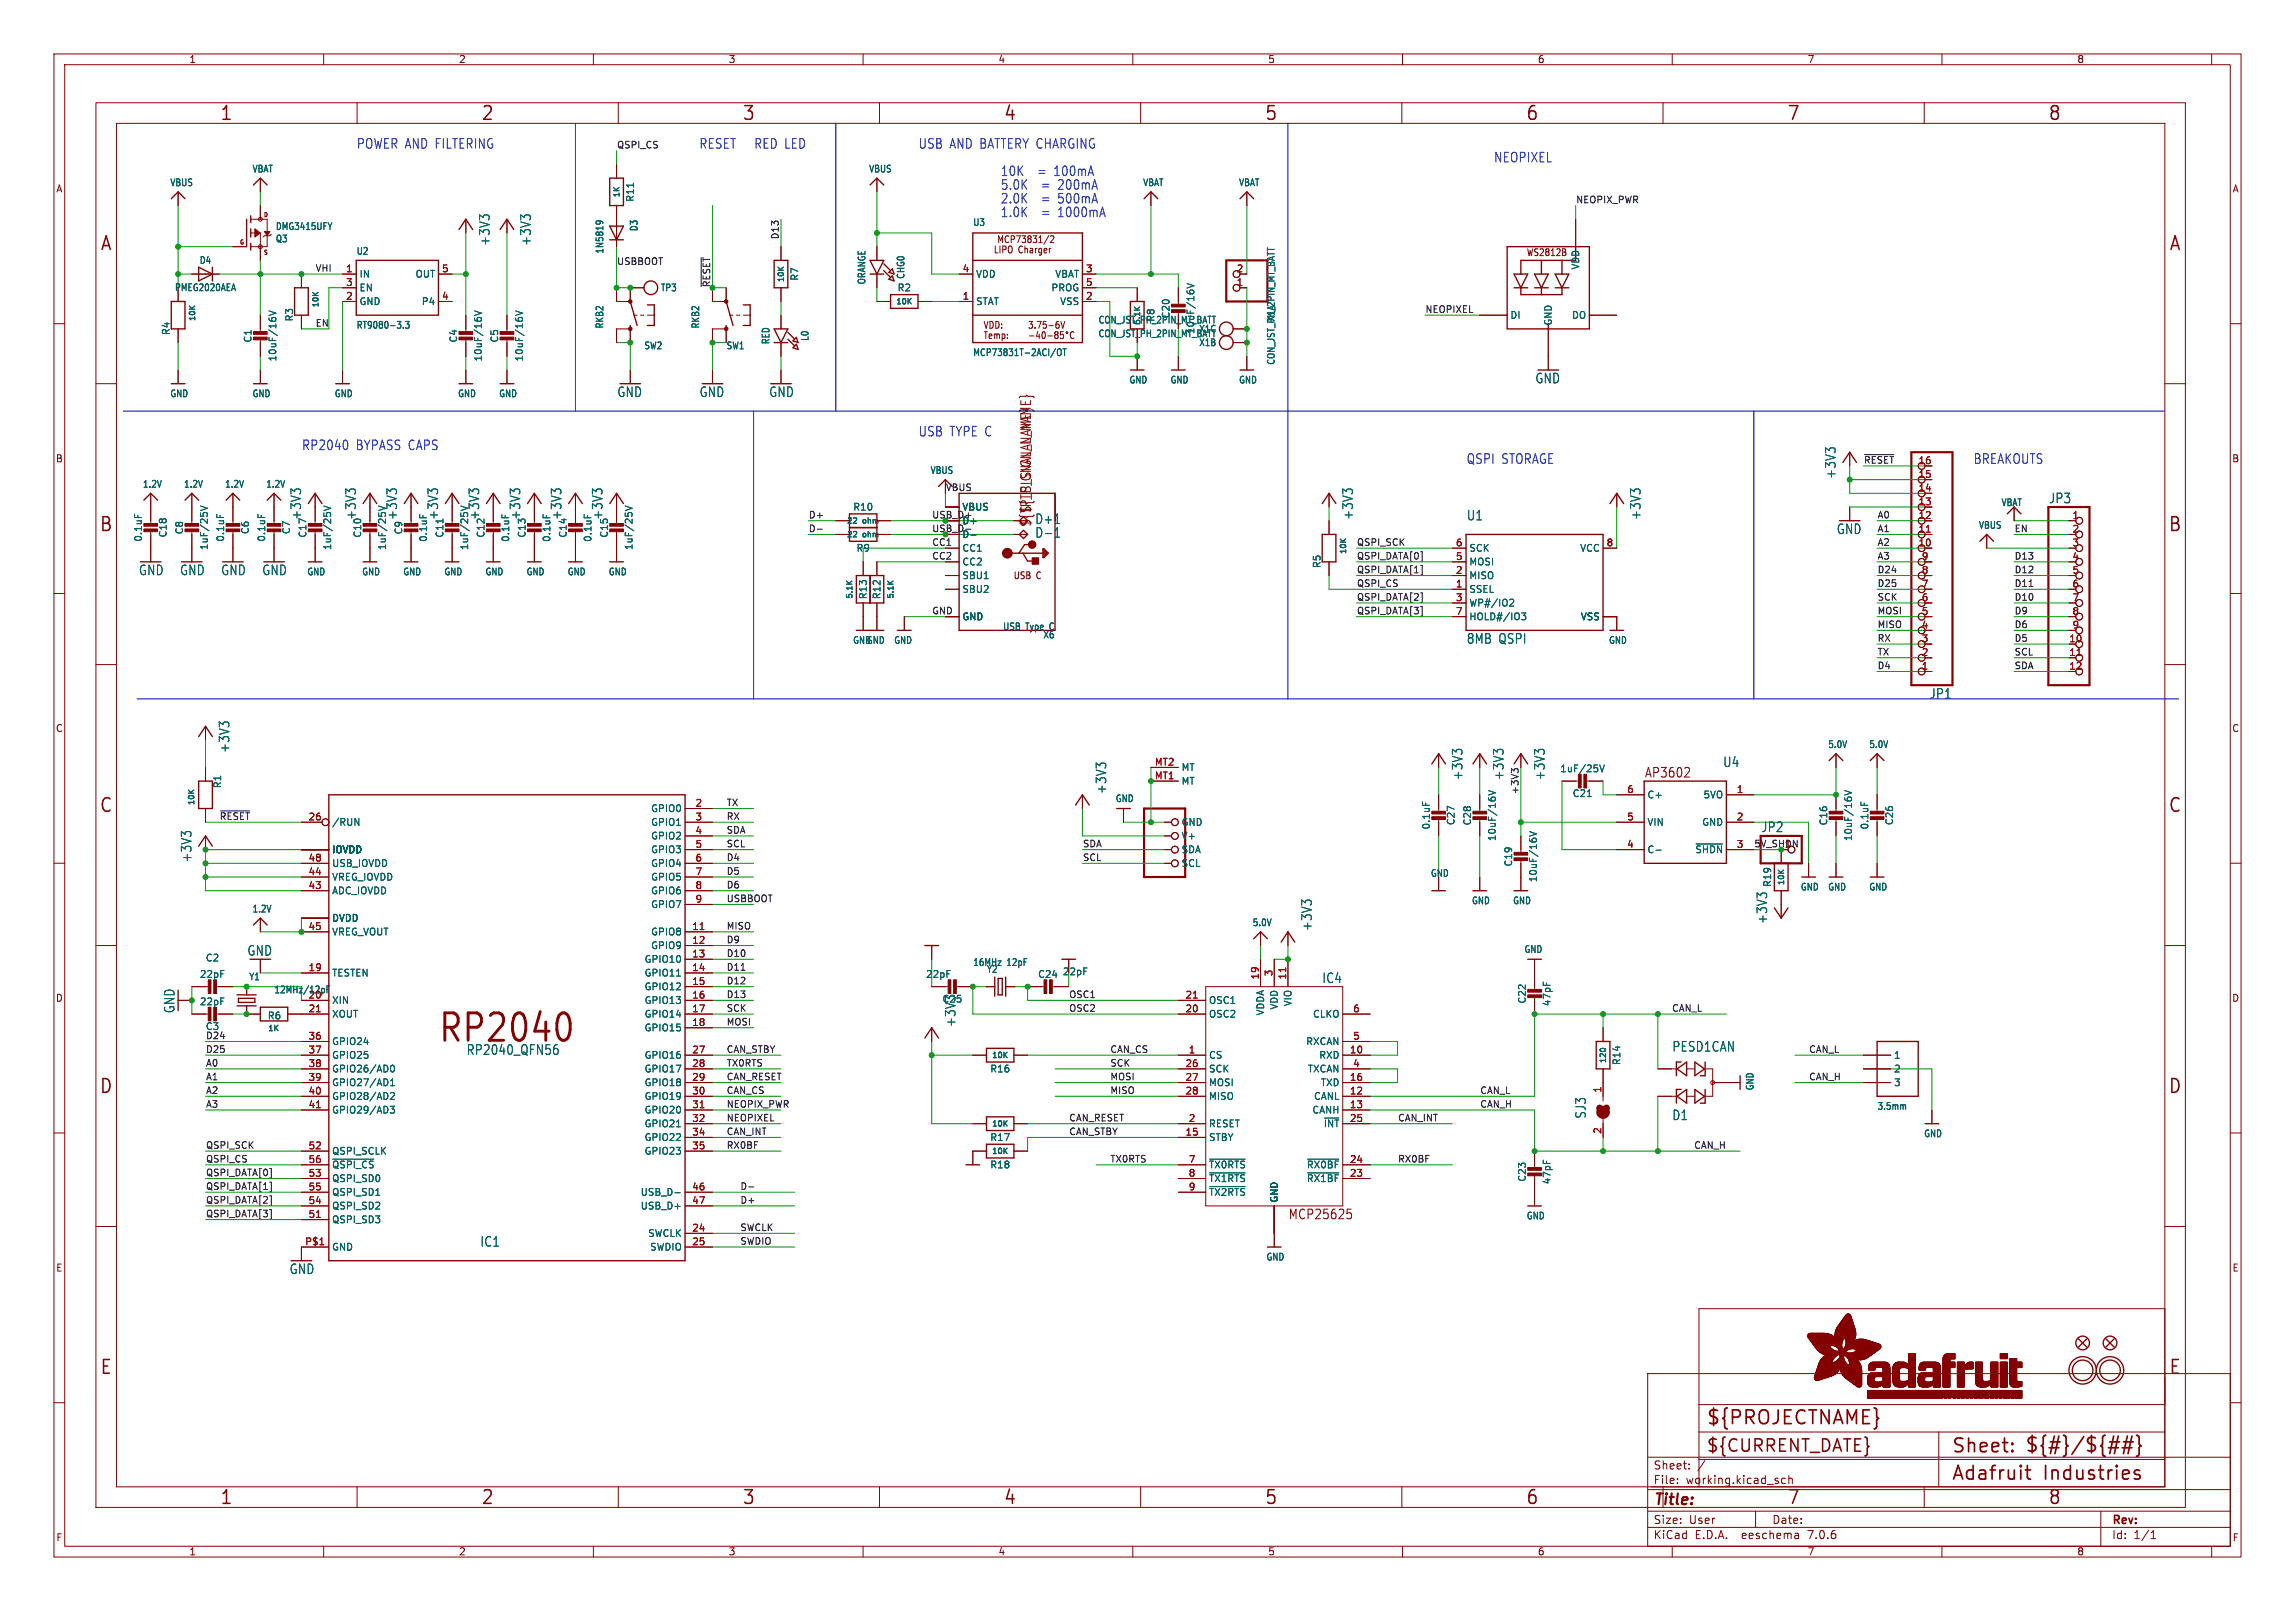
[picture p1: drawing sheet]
<svg xmlns="http://www.w3.org/2000/svg" width="425mm" height="299mm" viewBox="0 0 425 299" stroke-linecap="round" stroke-linejoin="round" font-family="sans-serif">
<defs><g id="words">
<text font-size="7.1" fill="#006464" x="81.1" y="193.8">RP2040</text>
<g font-size="3.5" fill="#840000">
<text x="40.7" y="22.7">1</text>
<text x="89.1" y="22.7">2</text>
<text x="137.5" y="22.7">3</text>
<text x="186" y="22.7">4</text>
<text x="234.4" y="22.7">5</text>
<text x="282.8" y="22.7">6</text>
<text x="331.2" y="22.7">7</text>
<text x="379.6" y="22.7">8</text>
<text x="18.5" y="46.8">A</text>
<text x="402" y="46.8">A</text>
<text x="18.3" y="98.9">B</text>
<text x="401.9" y="98.9">B</text>
<text x="18.3" y="150.9">C</text>
<text x="401.9" y="150.9">C</text>
<text x="18.3" y="203">D</text>
<text x="401.9" y="203">D</text>
<text x="18.5" y="255.1">E</text>
<text x="402" y="255.1">E</text>
<text x="316.2" y="264.5">${PROJECTNAME}</text>
<text x="361.7" y="269.7">Sheet:</text>
<text x="375.3" y="269.5">${#}/${##}</text>
<text x="361.7" y="274.7">Adafruit</text>
<text x="378.8" y="274.7">Industries</text>
<text x="40.7" y="279.2">1</text>
<text x="89.1" y="279.2">2</text>
<text x="137.5" y="279.2">3</text>
<text x="186" y="279.2">4</text>
<text x="234.4" y="279.2">5</text>
<text x="282.8" y="279.2">6</text>
<text x="331.2" y="279.2">7</text>
<text x="379.6" y="279.2">8</text>
</g>
<text font-size="3.2" fill="#840000" x="316.2" y="269.5">${CURRENT_DATE}</text>
<text font-size="2.8" fill="#840000" x="306.5" y="279.5">Title:</text>
<g font-size="2.5" fill="#0000c2">
<text x="66" y="27.7">POWER AND FILTERING</text>
<text x="129.5" y="27.7">RESET</text>
<text x="139.7" y="27.7">RED LED</text>
<text x="170.2" y="27.7">USB AND BATTERY CHARGING</text>
<text x="185.4" y="32.8">10K</text>
<text x="185.4" y="35.3">5.0K</text>
<text x="192.4" y="32.8">=</text>
<text x="193.1" y="35.3">=</text>
<text x="195.6" y="32.8">100mA</text>
<text x="196.3" y="35.3">200mA</text>
<text x="276.9" y="30.2">NEOPIXEL</text>
<text x="185.4" y="40.4">1.0K</text>
<text x="185.4" y="37.9">2.0K</text>
<text x="193.1" y="40.4">=</text>
<text x="193.1" y="37.9">=</text>
<text x="196.3" y="40.4">1000mA</text>
<text x="196.3" y="37.9">500mA</text>
<text x="55.9" y="83.6">RP2040</text>
<text x="66" y="83.6">BYPASS CAPS</text>
<text x="170.2" y="81">USB TYPE C</text>
<text x="271.8" y="86.1">QSPI STORAGE</text>
<text x="365.8" y="86.1">BREAKOUTS</text>
</g>
<g font-size="2.5" fill="#006464">
<text x="91" y="45.7" transform="rotate(-90 91 45.7)">+3V3</text>
<text x="98.6" y="45.7" transform="rotate(-90 98.6 45.7)">+3V3</text>
<text x="284.5" y="71.3">GND</text>
<text x="114.4" y="73.8">GND</text>
<text x="129.6" y="73.8">GND</text>
<text x="142.5" y="73.8">GND</text>
<text x="340.5" y="88.8" transform="rotate(-90 340.5 88.8)">+3V3</text>
<text x="379.8" y="93.5">JP3</text>
<text x="56" y="96.5" transform="rotate(-90 56 96.5)">+3V3</text>
<text x="66.2" y="96.5" transform="rotate(-90 66.2 96.5)">+3V3</text>
<text x="73.8" y="96.5" transform="rotate(-90 73.8 96.5)">+3V3</text>
<text x="81.4" y="96.5" transform="rotate(-90 81.4 96.5)">+3V3</text>
<text x="89" y="96.5" transform="rotate(-90 89 96.5)">+3V3</text>
<text x="96.7" y="96.5" transform="rotate(-90 96.7 96.5)">+3V3</text>
<text x="104.3" y="96.5" transform="rotate(-90 104.3 96.5)">+3V3</text>
<text x="111.9" y="96.5" transform="rotate(-90 111.9 96.5)">+3V3</text>
<text x="191.8" y="99.9">D-1</text>
<text x="191.8" y="97.3">D+1</text>
<text x="251" y="96.5" transform="rotate(-90 251 96.5)">+3V3</text>
<text x="271.8" y="96.7">U1</text>
<text x="304.4" y="96.5" transform="rotate(-90 304.4 96.5)">+3V3</text>
<text x="340.4" y="99.2">GND</text>
<text x="25.7" y="106.8">GND</text>
<text x="33.3" y="106.8">GND</text>
<text x="40.9" y="106.8">GND</text>
<text x="48.5" y="106.8">GND</text>
<text x="271.8" y="119.5">8MB QSPI</text>
<text x="357.6" y="129.7">JP1</text>
<text x="42.7" y="139.6" transform="rotate(-90 42.7 139.6)">+3V3</text>
<text x="319.3" y="142.4">U4</text>
<text x="205.3" y="147.3" transform="rotate(-90 205.3 147.3)">+3V3</text>
<text x="271.3" y="144.7" transform="rotate(-90 271.3 144.7)">+3V3</text>
<text x="279" y="144.7" transform="rotate(-90 279 144.7)">+3V3</text>
<text x="286.6" y="144.7" transform="rotate(-90 286.6 144.7)">+3V3</text>
<text x="326.4" y="154.4">JP2</text>
<text x="35.7" y="160" transform="rotate(-90 35.7 160)">+3V3</text>
<text x="243.4" y="172.7" transform="rotate(-90 243.4 172.7)">+3V3</text>
<text x="327.8" y="171.4" transform="rotate(-90 327.8 171.4)">+3V3</text>
<text x="45.8" y="177.4">GND</text>
<text x="245" y="182.4">IC4</text>
<text x="32.6" y="187.9" transform="rotate(-90 32.6 187.9)">GND</text>
<text x="177.4" y="190.4" transform="rotate(-90 177.4 190.4)">+3V3</text>
<text x="86.4" y="195.7">RP2040_QFN56</text>
<text x="309.9" y="195.1">PESD1CAN</text>
<text x="294.2" y="207.4" transform="rotate(-90 294.2 207.4)">SJ3</text>
<text x="309.9" y="207.8">D1</text>
<text x="89" y="231.3">IC1</text>
<text x="53.6" y="236.4">GND</text>
</g>
<g font-size="2.5" fill="#840000">
<text x="191.4" y="95.2" transform="rotate(-90 191.4 95.2)">${TP_SIGNAL_NAME}</text>
<text x="191.4" y="97.8" transform="rotate(-90 191.4 97.8)">${TP_SIGNAL_NAME}</text>
<text x="304.8" y="144.4">AP3602</text>
<text x="238.8" y="226.3">MCP25625</text>
</g>
<g font-size="2.1" fill="#840000">
<text x="306.5" y="275.3">File:</text>
<text x="306.5" y="272.6">Sheet:</text>
<text x="312.5" y="275.3">working.kicad_sch</text>
<text x="306.5" y="285.5">KiCad</text>
<text x="306.5" y="282.7">Size:</text>
<text x="313.1" y="282.7">User</text>
<text x="314.2" y="285.5">E.D.A.</text>
<text x="323.1" y="285.5">eeschema</text>
<text x="328.4" y="282.7">Date:</text>
<text x="335.4" y="285.5">7.0.6</text>
<text x="391.4" y="282.9">Rev:</text>
<text x="391.4" y="285.5">Id:</text>
<text x="395.5" y="285.5">1/1</text>
</g>
<g font-size="1.8" fill="#840000">
<text x="35" y="11.9">1</text>
<text x="85" y="11.9">2</text>
<text x="135" y="11.9">3</text>
<text x="185" y="11.9">4</text>
<text x="235" y="11.9">5</text>
<text x="285" y="11.9">6</text>
<text x="335" y="11.9">7</text>
<text x="385" y="11.9">8</text>
<text x="10.3" y="35.9">A</text>
<text x="413.8" y="35.9">A</text>
<text x="184.1" y="47.2">LIPO Charger</text>
<text x="184.8" y="45.3">MCP73831/2</text>
<text x="282.9" y="47.7">WS2812B</text>
<text x="182.2" y="63">Temp:</text>
<text x="182.2" y="61.1">VDD:</text>
<text x="190.5" y="61.1">3.75-6V</text>
<text x="203.5" y="60.2">CON_JST_PH_2PIN_MT_BATT</text>
<text x="10.3" y="85.9">B</text>
<text x="413.7" y="85.9">B</text>
<text x="187.8" y="107.5">USB C</text>
<text x="10.3" y="135.9">C</text>
<text x="413.7" y="135.9">C</text>
<text x="10.3" y="185.9">D</text>
<text x="413.7" y="185.9">D</text>
<text x="10.3" y="235.9">E</text>
<text x="413.8" y="235.9">E</text>
<text x="10.3" y="285.9">F</text>
<text x="413.8" y="285.9">F</text>
<text x="35" y="288.5">1</text>
<text x="85" y="288.5">2</text>
<text x="135" y="288.5">3</text>
<text x="185" y="288.5">4</text>
<text x="235" y="288.5">5</text>
<text x="285" y="288.5">6</text>
<text x="335" y="288.5">7</text>
<text x="385" y="288.5">8</text>
</g>
<g font-size="1.8" fill="#006464">
<text x="31.5" y="34.7">VBUS</text>
<text x="46.7" y="32.2">VBAT</text>
<text x="161" y="32.2">VBUS</text>
<text x="211.8" y="34.7">VBAT</text>
<text x="229.6" y="34.7">VBAT</text>
<text x="117.7" y="37.5" transform="rotate(-90 117.7 37.5)">R11</text>
<text x="51" y="45.1">Q3</text>
<text x="51" y="42.8">DMG3415UFY</text>
<text x="66" y="47.4">U2</text>
<text x="112" y="47.1" transform="rotate(-90 112 47.1)">1N5819</text>
<text x="118.4" y="43" transform="rotate(-90 118.4 43)">D3</text>
<text x="180.3" y="42.1">U3</text>
<text x="36.9" y="49.1">D4</text>
<text x="66.5" y="51.7">IN</text>
<text x="76.9" y="51.7">OUT</text>
<text x="148.2" y="52.1" transform="rotate(-90 148.2 52.1)">R7</text>
<text x="160.6" y="52.8" transform="rotate(-90 160.6 52.8)">ORANGE</text>
<text x="167.9" y="51.8" transform="rotate(-90 167.9 51.8)">CHG0</text>
<text x="180.8" y="51.7">VDD</text>
<text x="195.5" y="51.7">VBAT</text>
<text x="293" y="50.1" transform="rotate(-90 293 50.1)">VDD</text>
<text x="32.3" y="54.2">PMEG2020AEA</text>
<text x="54.5" y="59.7" transform="rotate(-90 54.5 59.7)">R3</text>
<text x="66.5" y="56.7">GND</text>
<text x="66.5" y="54.2">EN</text>
<text x="78.1" y="56.7">P4</text>
<text x="122.4" y="54.2">TP3</text>
<text x="166.3" y="54.2">R2</text>
<text x="180.8" y="56.7">STAT</text>
<text x="194.8" y="54.2">PROG</text>
<text x="196.4" y="56.7">VSS</text>
<text x="214.2" y="59.8" transform="rotate(-90 214.2 59.8)">R8</text>
<text x="217" y="59.1" transform="rotate(-90 217 59.1)">C20</text>
<text x="236.5" y="59.7" transform="rotate(-90 236.5 59.7)">X1A</text>
<text x="279.9" y="59.3">DI</text>
<text x="291.3" y="59.3">DO</text>
<text x="31.7" y="62.2" transform="rotate(-90 31.7 62.2)">R4</text>
<text x="46.8" y="63.6" transform="rotate(-90 46.8 63.6)">C1</text>
<text x="66" y="61.1">RT9080-3.3</text>
<text x="84.9" y="63.6" transform="rotate(-90 84.9 63.6)">C4</text>
<text x="92.6" y="63.6" transform="rotate(-90 92.6 63.6)">C5</text>
<text x="112" y="61" transform="rotate(-90 112 61)">RKB2</text>
<text x="119.4" y="64.9">SW2</text>
<text x="129.8" y="61" transform="rotate(-90 129.8 61)">RKB2</text>
<text x="134.6" y="64.9">SW1</text>
<text x="142.8" y="63.9" transform="rotate(-90 142.8 63.9)">RED</text>
<text x="150.1" y="63.3" transform="rotate(-90 150.1 63.3)">L0</text>
<text x="203.5" y="62.7">CON_JST_PH_2PIN_MT_BATT</text>
<text x="221.6" y="62" transform="rotate(-90 221.6 62)">10uF/16V</text>
<text x="222.2" y="64.4">X1B</text>
<text x="222.2" y="61.8">X1C</text>
<text x="287.9" y="60.5" transform="rotate(-90 287.9 60.5)">GND</text>
<text x="51.4" y="67.1" transform="rotate(-90 51.4 67.1)">10uF/16V</text>
<text x="89.5" y="67.1" transform="rotate(-90 89.5 67.1)">10uF/16V</text>
<text x="97.1" y="67.1" transform="rotate(-90 97.1 67.1)">10uF/16V</text>
<text x="180.3" y="66.2">MCP73831T-2ACI/OT</text>
<text x="209.3" y="71.3">GND</text>
<text x="216.9" y="71.3">GND</text>
<text x="229.6" y="71.3">GND</text>
<text x="236.5" y="67.7" transform="rotate(-90 236.5 67.7)">CON_JST_PH_2PIN_MT_BATT</text>
<text x="31.5" y="73.8">GND</text>
<text x="46.7" y="73.8">GND</text>
<text x="61.9" y="73.8">GND</text>
<text x="84.8" y="73.8">GND</text>
<text x="92.4" y="73.8">GND</text>
<text x="172.4" y="88.1">VBUS</text>
<text x="26.4" y="90.6">1.2V</text>
<text x="34" y="90.6">1.2V</text>
<text x="41.6" y="90.6">1.2V</text>
<text x="49.2" y="90.6">1.2V</text>
<text x="158.1" y="94.8">R10</text>
<text x="178.3" y="94.8">VBUS</text>
<text x="370.9" y="94">VBAT</text>
<text x="26.5" y="100.5" transform="rotate(-90 26.5 100.5)">0.1uF</text>
<text x="31.1" y="99.7" transform="rotate(-90 31.1 99.7)">C18</text>
<text x="34.1" y="99.2" transform="rotate(-90 34.1 99.2)">C8</text>
<text x="41.7" y="100.5" transform="rotate(-90 41.7 100.5)">0.1uF</text>
<text x="46.3" y="99.1" transform="rotate(-90 46.3 99.1)">C6</text>
<text x="49.4" y="100.5" transform="rotate(-90 49.4 100.5)">0.1uF</text>
<text x="54" y="99.1" transform="rotate(-90 54 99.1)">C7</text>
<text x="57" y="99.8" transform="rotate(-90 57 99.8)">C17</text>
<text x="67.2" y="99.8" transform="rotate(-90 67.2 99.8)">C10</text>
<text x="74.8" y="99.2" transform="rotate(-90 74.8 99.2)">C9</text>
<text x="79.4" y="100.5" transform="rotate(-90 79.4 100.5)">0.1uF</text>
<text x="82.4" y="99.8" transform="rotate(-90 82.4 99.8)">C11</text>
<text x="90" y="99.8" transform="rotate(-90 90 99.8)">C12</text>
<text x="94.6" y="100.5" transform="rotate(-90 94.6 100.5)">0.1uF</text>
<text x="97.6" y="99.8" transform="rotate(-90 97.6 99.8)">C13</text>
<text x="102.2" y="100.5" transform="rotate(-90 102.2 100.5)">0.1uF</text>
<text x="105.3" y="99.8" transform="rotate(-90 105.3 99.8)">C14</text>
<text x="109.8" y="100.5" transform="rotate(-90 109.8 100.5)">0.1uF</text>
<text x="112.9" y="99.8" transform="rotate(-90 112.9 99.8)">C15</text>
<text x="178.3" y="97.4">D+</text>
<text x="178.3" y="99.9">D-</text>
<text x="366.8" y="98.2">VBUS</text>
<text x="38.7" y="102.1" transform="rotate(-90 38.7 102.1)">1uF/25V</text>
<text x="56.9" y="106.8">GND</text>
<text x="61.6" y="102.1" transform="rotate(-90 61.6 102.1)">1uF/25V</text>
<text x="67" y="106.8">GND</text>
<text x="71.7" y="102.1" transform="rotate(-90 71.7 102.1)">1uF/25V</text>
<text x="74.6" y="106.8">GND</text>
<text x="82.3" y="106.8">GND</text>
<text x="87" y="102.1" transform="rotate(-90 87 102.1)">1uF/25V</text>
<text x="89.9" y="106.8">GND</text>
<text x="97.5" y="106.8">GND</text>
<text x="105.1" y="106.8">GND</text>
<text x="112.7" y="106.8">GND</text>
<text x="117.5" y="102.1" transform="rotate(-90 117.5 102.1)">1uF/25V</text>
<text x="158.7" y="102.5">R9</text>
<text x="178.3" y="102.5">CC1</text>
<text x="178.3" y="107.5">SBU1</text>
<text x="178.3" y="105">CC2</text>
<text x="245" y="105.4" transform="rotate(-90 245 105.4)">R5</text>
<text x="272.3" y="107.5">MISO</text>
<text x="272.3" y="105">MOSI</text>
<text x="272.3" y="102.5">SCK</text>
<text x="292.8" y="102.5">VCC</text>
<text x="160.9" y="111.2" transform="rotate(-90 160.9 111.2)">R13</text>
<text x="163.4" y="111.2" transform="rotate(-90 163.4 111.2)">R12</text>
<text x="178.3" y="110.1">SBU2</text>
<text x="272.3" y="110.1">SSEL</text>
<text x="272.3" y="112.6">WP#/IO2</text>
<text x="158" y="119.5">GND</text>
<text x="160.6" y="119.5">GND</text>
<text x="165.7" y="119.5">GND</text>
<text x="178.3" y="115.2">GND</text>
<text x="185.9" y="117">USB Type</text>
<text x="193.3" y="118.5">X6</text>
<text x="194.8" y="117">C</text>
<text x="272.3" y="115.2">HOLD#/IO3</text>
<text x="293" y="115.2">VSS</text>
<text x="298.2" y="119.5">GND</text>
<text x="218.9" y="143.1">MT</text>
<text x="289.1" y="143.3">1uF/25V</text>
<text x="338.8" y="138.9">5.0V</text>
<text x="346.4" y="138.9">5.0V</text>
<text x="41.2" y="146.2" transform="rotate(-90 41.2 146.2)">R1</text>
<text x="206.7" y="148.9">GND</text>
<text x="218.9" y="145.6">MT</text>
<text x="291.4" y="147.9">C21</text>
<text x="305.3" y="148.2">C+</text>
<text x="315.7" y="148.2">5VO</text>
<text x="61.5" y="153.3">/RUN</text>
<text x="120.6" y="150.7">GPIO0</text>
<text x="120.6" y="153.3">GPIO1</text>
<text x="120.6" y="155.8">GPIO2</text>
<text x="218.9" y="153.3">GND</text>
<text x="218.9" y="155.8">V+</text>
<text x="265.3" y="153.8" transform="rotate(-90 265.3 153.8)">0.1uF</text>
<text x="269.9" y="153.1" transform="rotate(-90 269.9 153.1)">C27</text>
<text x="272.9" y="153.1" transform="rotate(-90 272.9 153.1)">C28</text>
<text x="277.5" y="156" transform="rotate(-90 277.5 156)">10uF/16V</text>
<text x="305.3" y="153.3">VIN</text>
<text x="315.5" y="153.3">GND</text>
<text x="338.9" y="153.1" transform="rotate(-90 338.9 153.1)">C16</text>
<text x="343.5" y="156" transform="rotate(-90 343.5 156)">10uF/16V</text>
<text x="346.5" y="153.8" transform="rotate(-90 346.5 153.8)">0.1uF</text>
<text x="351.1" y="153.1" transform="rotate(-90 351.1 153.1)">C26</text>
<text x="61.5" y="158.3">IOVDD</text>
<text x="61.5" y="160.9">USB_IOVDD</text>
<text x="120.6" y="158.3">GPIO3</text>
<text x="120.6" y="160.9">GPIO4</text>
<text x="218.9" y="158.3">SDA</text>
<text x="218.9" y="160.9">SCL</text>
<text x="280.5" y="160.7" transform="rotate(-90 280.5 160.7)">C19</text>
<text x="305.3" y="158.3">C-</text>
<text x="314.2" y="158.3">~{SHDN}</text>
<text x="61.5" y="166">ADC_IOVDD</text>
<text x="61.5" y="163.4">VREG_IOVDD</text>
<text x="120.6" y="163.4">GPIO5</text>
<text x="120.6" y="166">GPIO6</text>
<text x="265.2" y="162.7">GND</text>
<text x="272.8" y="167.8">GND</text>
<text x="280.4" y="167.8">GND</text>
<text x="285.1" y="163.6" transform="rotate(-90 285.1 163.6)">10uF/16V</text>
<text x="328.5" y="164.5" transform="rotate(-90 328.5 164.5)">R19</text>
<text x="333.7" y="165.3">GND</text>
<text x="338.8" y="165.3">GND</text>
<text x="346.4" y="165.3">GND</text>
<text x="46.7" y="169.3">1.2V</text>
<text x="61.5" y="171">DVDD</text>
<text x="61.5" y="173.6">VREG_VOUT</text>
<text x="120.6" y="173.6">GPIO8</text>
<text x="120.6" y="168.5">GPIO7</text>
<text x="232.1" y="171.9">5.0V</text>
<text x="38" y="178.4">C2</text>
<text x="119.4" y="178.7">GPIO10</text>
<text x="120.6" y="176.1">GPIO9</text>
<text x="180.3" y="179.2">16MHz</text>
<text x="186.7" y="179.2">12pF</text>
<text x="282.5" y="176.8">GND</text>
<text x="37" y="181.4">22pF</text>
<text x="46.1" y="181.9">Y1</text>
<text x="50.8" y="184.3">12MHz/12pF</text>
<text x="61.5" y="181.2">TESTEN</text>
<text x="119.4" y="181.2">GPIO11</text>
<text x="119.4" y="183.7">GPIO12</text>
<text x="171.6" y="181.4">22pF</text>
<text x="182.9" y="180.5">Y2</text>
<text x="192.3" y="181.5">C24</text>
<text x="196.9" y="181">22pF</text>
<text x="37" y="186.5">22pF</text>
<text x="38" y="191.1">C3</text>
<text x="49.5" y="189.1">R6</text>
<text x="61.5" y="186.3">XIN</text>
<text x="61.5" y="188.8">XOUT</text>
<text x="119.4" y="186.3">GPIO13</text>
<text x="119.4" y="188.8">GPIO14</text>
<text x="119.4" y="191.4">GPIO15</text>
<text x="174.6" y="186">C25</text>
<text x="224" y="188.8">OSC2</text>
<text x="224" y="186.3">OSC1</text>
<text x="234.5" y="188.3" transform="rotate(-90 234.5 188.3)">VDDA</text>
<text x="237.1" y="187.2" transform="rotate(-90 237.1 187.2)">VDD</text>
<text x="239.6" y="186.6" transform="rotate(-90 239.6 186.6)">VIO</text>
<text x="243.3" y="188.8">CLKO</text>
<text x="283.1" y="186.1" transform="rotate(-90 283.1 186.1)">C22</text>
<text x="287.6" y="186.6" transform="rotate(-90 287.6 186.6)">47pF</text>
<text x="61.5" y="193.9">GPIO24</text>
<text x="61.5" y="196.4">GPIO25</text>
<text x="119.4" y="196.4">GPIO16</text>
<text x="224" y="196.4">CS</text>
<text x="242" y="193.9">RXCAN</text>
<text x="244.5" y="196.4">RXD</text>
<text x="300.6" y="197.5" transform="rotate(-90 300.6 197.5)">R14</text>
<text x="351" y="196.4">1</text>
<text x="61.5" y="199">GPIO26/AD0</text>
<text x="61.5" y="201.5">GPIO27/AD1</text>
<text x="119.4" y="199">GPIO17</text>
<text x="119.4" y="201.5">GPIO18</text>
<text x="183.5" y="199">R16</text>
<text x="224" y="199">SCK</text>
<text x="224" y="201.5">MOSI</text>
<text x="242.3" y="199">TXCAN</text>
<text x="244.8" y="201.5">TXD</text>
<text x="325.3" y="202.2" transform="rotate(-90 325.3 202.2)">GND</text>
<text x="351" y="199">2</text>
<text x="351" y="201.5">3</text>
<text x="61.5" y="204.1">GPIO28/AD2</text>
<text x="61.5" y="206.6">GPIO29/AD3</text>
<text x="119.4" y="204.1">GPIO19</text>
<text x="119.4" y="206.6">GPIO20</text>
<text x="119.4" y="209.1">GPIO21</text>
<text x="224" y="209.1">RESET</text>
<text x="224" y="204.1">MISO</text>
<text x="243.2" y="206.6">CANH</text>
<text x="243.5" y="204.1">CANL</text>
<text x="245.3" y="209.1">~{INT}</text>
<text x="348" y="205.9">3.5mm</text>
<text x="61.5" y="214.2">QSPI_SCLK</text>
<text x="119.4" y="211.7">GPIO22</text>
<text x="119.4" y="214.2">GPIO23</text>
<text x="183.5" y="211.7">R17</text>
<text x="224" y="211.7">STBY</text>
<text x="356.6" y="211">GND</text>
<text x="61.5" y="219.3">QSPI_SD0</text>
<text x="61.5" y="221.8">QSPI_SD1</text>
<text x="61.5" y="216.8">~{QSPI_CS}</text>
<text x="118.7" y="221.8">USB_D-</text>
<text x="183.5" y="216.8">R18</text>
<text x="224" y="216.8">~{TX0RTS}</text>
<text x="224" y="219.3">~{TX1RTS}</text>
<text x="224" y="221.8">~{TX2RTS}</text>
<text x="242.2" y="219.3">~{RX1BF}</text>
<text x="242.2" y="216.8">~{RX0BF}</text>
<text x="283.1" y="219.1" transform="rotate(-90 283.1 219.1)">C23</text>
<text x="287.6" y="219.6" transform="rotate(-90 287.6 219.6)">47pF</text>
<text x="61.5" y="226.9">QSPI_SD3</text>
<text x="61.5" y="224.4">QSPI_SD2</text>
<text x="118.7" y="224.4">USB_D+</text>
<text x="237.1" y="223" transform="rotate(-90 237.1 223)">GND</text>
<text x="282.9" y="226.2">GND</text>
<text x="61.5" y="232">GND</text>
<text x="120.1" y="229.5">SWCLK</text>
<text x="120.4" y="232">SWDIO</text>
<text x="234.7" y="233.8">GND</text>
</g>
<g font-size="1.8" fill="#a90000">
<text x="64.1" y="50.5">1</text>
<text x="64.1" y="53.1">3</text>
<text x="81.8" y="50.5">5</text>
<text x="178.4" y="50.5">4</text>
<text x="201.2" y="50.5">3</text>
<text x="201.2" y="53.1">5</text>
<text x="229.2" y="53.1">1</text>
<text x="229.2" y="50.5">2</text>
<text x="64.1" y="55.6">2</text>
<text x="81.8" y="55.6">4</text>
<text x="178.4" y="55.6">1</text>
<text x="201.2" y="55.6">2</text>
<text x="355.6" y="88.6">15</text>
<text x="355.6" y="86.1">16</text>
<text x="355.6" y="93.7">13</text>
<text x="355.6" y="91.2">14</text>
<text x="269.8" y="101.3">6</text>
<text x="297.7" y="101.3">8</text>
<text x="355.6" y="101.3">10</text>
<text x="355.6" y="98.8">11</text>
<text x="355.6" y="96.3">12</text>
<text x="384.1" y="96.3">1</text>
<text x="384.1" y="98.8">2</text>
<text x="384.1" y="101.3">3</text>
<text x="269.8" y="106.4">2</text>
<text x="269.8" y="103.9">5</text>
<text x="356.2" y="106.4">8</text>
<text x="356.2" y="103.9">9</text>
<text x="384.1" y="103.9">4</text>
<text x="384.1" y="106.4">5</text>
<text x="269.8" y="109">1</text>
<text x="269.8" y="111.5">3</text>
<text x="356.2" y="111.5">6</text>
<text x="356.2" y="109">7</text>
<text x="384.1" y="109">6</text>
<text x="384.1" y="111.5">7</text>
<text x="269.8" y="114">7</text>
<text x="356.2" y="119.1">3</text>
<text x="356.2" y="116.6">4</text>
<text x="356.2" y="114">5</text>
<text x="383.5" y="119.1">10</text>
<text x="384.1" y="114">8</text>
<text x="384.1" y="116.6">9</text>
<text x="356.2" y="124.2">1</text>
<text x="356.2" y="121.7">2</text>
<text x="383.5" y="121.7">11</text>
<text x="383.5" y="124.2">12</text>
<text x="214" y="142">MT2</text>
<text x="128.8" y="149.6">2</text>
<text x="214" y="144.5">MT1</text>
<text x="301.6" y="147.1">6</text>
<text x="321.9" y="147.1">1</text>
<text x="57.1" y="152.1">26</text>
<text x="128.8" y="152.1">3</text>
<text x="128.8" y="154.7">4</text>
<text x="301.6" y="152.1">5</text>
<text x="321.9" y="152.1">2</text>
<text x="57.1" y="159.8">48</text>
<text x="128.8" y="157.2">5</text>
<text x="128.8" y="159.8">6</text>
<text x="301.6" y="157.2">4</text>
<text x="321.9" y="157.2">3</text>
<text x="330.8" y="157.2">1</text>
<text x="57.1" y="164.8">43</text>
<text x="57.1" y="162.3">44</text>
<text x="128.8" y="162.3">7</text>
<text x="128.8" y="164.8">8</text>
<text x="128.8" y="167.4">9</text>
<text x="57.1" y="172.5">45</text>
<text x="128.2" y="172.5">11</text>
<text x="128.2" y="175">12</text>
<text x="128.2" y="177.5">13</text>
<text x="57.1" y="180.1">19</text>
<text x="57.1" y="185.2">20</text>
<text x="128.2" y="180.1">14</text>
<text x="128.2" y="182.6">15</text>
<text x="128.2" y="185.2">16</text>
<text x="219.7" y="185.2">21</text>
<text x="233.4" y="181.7" transform="rotate(-90 233.4 181.7)">19</text>
<text x="236" y="181" transform="rotate(-90 236 181)">3</text>
<text x="238.5" y="181.7" transform="rotate(-90 238.5 181.7)">11</text>
<text x="57.1" y="187.7">21</text>
<text x="128.2" y="187.7">17</text>
<text x="128.2" y="190.2">18</text>
<text x="219.7" y="187.7">20</text>
<text x="250.8" y="187.7">6</text>
<text x="57.1" y="192.8">36</text>
<text x="57.1" y="195.3">37</text>
<text x="57.1" y="197.9">38</text>
<text x="128.2" y="195.3">27</text>
<text x="128.2" y="197.9">28</text>
<text x="219.7" y="197.9">26</text>
<text x="220.3" y="195.3">1</text>
<text x="250.1" y="195.3">10</text>
<text x="250.8" y="197.9">4</text>
<text x="250.8" y="192.8">5</text>
<text x="57.1" y="200.4">39</text>
<text x="57.1" y="202.9">40</text>
<text x="128.2" y="200.4">29</text>
<text x="128.2" y="202.9">30</text>
<text x="219.7" y="200.4">27</text>
<text x="219.7" y="202.9">28</text>
<text x="250.1" y="202.9">12</text>
<text x="250.1" y="200.4">16</text>
<text x="296.9" y="202.6" transform="rotate(-90 296.9 202.6)">1</text>
<text x="57.1" y="205.5">41</text>
<text x="128.2" y="205.5">31</text>
<text x="128.2" y="208">32</text>
<text x="220.3" y="208">2</text>
<text x="250.1" y="205.5">13</text>
<text x="250.1" y="208">25</text>
<text x="57.1" y="213.1">52</text>
<text x="57.1" y="215.6">56</text>
<text x="128.2" y="210.6">34</text>
<text x="128.2" y="213.1">35</text>
<text x="219.7" y="210.6">15</text>
<text x="220.3" y="215.6">7</text>
<text x="250.1" y="215.6">24</text>
<text x="296.9" y="210.3" transform="rotate(-90 296.9 210.3)">2</text>
<text x="57.1" y="218.2">53</text>
<text x="57.1" y="220.7">55</text>
<text x="128.2" y="220.7">46</text>
<text x="220.3" y="218.2">8</text>
<text x="220.3" y="220.7">9</text>
<text x="250.1" y="218.2">23</text>
<text x="57.1" y="225.8">51</text>
<text x="57.1" y="223.3">54</text>
<text x="128.2" y="223.3">47</text>
<text x="56.5" y="230.9">P$1</text>
<text x="128.2" y="228.3">24</text>
<text x="128.2" y="230.9">25</text>
</g>
<g font-size="1.7" fill="#0f0f0f">
<text x="114.3" y="27.6">QSPI_CS</text>
<text x="292.1" y="37.8">NEOPIX_PWR</text>
<text x="144.4" y="44.5" transform="rotate(-90 144.4 44.5)">D13</text>
<text x="58.4" y="50.5">VHI</text>
<text x="114.3" y="49.2">USBBOOT</text>
<text x="264.2" y="58.1">NEOPIXEL</text>
<text x="58.4" y="60.6">EN</text>
<text x="345.4" y="86">~{RESET}</text>
<text x="175.3" y="91.1">VBUS</text>
<text x="149.9" y="96.2">D+</text>
<text x="149.9" y="98.7">D-</text>
<text x="172.7" y="101.3">CC1</text>
<text x="251.5" y="101.3">QSPI_SCK</text>
<text x="348" y="98.7">A1</text>
<text x="348" y="96.2">A0</text>
<text x="348" y="101.3">A2</text>
<text x="373.4" y="98.7">EN</text>
<text x="172.7" y="103.8">CC2</text>
<text x="251.5" y="106.3">QSPI_DATA[1]</text>
<text x="251.5" y="103.8">QSPI_DATA[0]</text>
<text x="348" y="103.8">A3</text>
<text x="348" y="106.3">D24</text>
<text x="373.4" y="103.8">D13</text>
<text x="373.4" y="106.3">D12</text>
<text x="172.7" y="114">GND</text>
<text x="251.5" y="111.4">QSPI_DATA[2]</text>
<text x="251.5" y="114">QSPI_DATA[3]</text>
<text x="251.5" y="108.9">QSPI_CS</text>
<text x="348" y="111.4">SCK</text>
<text x="348" y="114">MOSI</text>
<text x="348" y="108.9">D25</text>
<text x="373.4" y="114">D9</text>
<text x="373.4" y="108.9">D11</text>
<text x="373.4" y="111.4">D10</text>
<text x="348" y="116.5">MISO</text>
<text x="348" y="119">RX</text>
<text x="373.4" y="116.5">D6</text>
<text x="373.4" y="119">D5</text>
<text x="348" y="121.6">TX</text>
<text x="348" y="124.1">D4</text>
<text x="373.4" y="121.6">SCL</text>
<text x="373.4" y="124.1">SDA</text>
<text x="134.6" y="149.5">TX</text>
<text x="281.6" y="147.3" transform="rotate(-90 281.6 147.3)">+3V3</text>
<text x="40.6" y="152.1">~{RESET}</text>
<text x="134.6" y="154.6">SDA</text>
<text x="134.6" y="152.1">RX</text>
<text x="134.6" y="159.7">D4</text>
<text x="134.6" y="157.1">SCL</text>
<text x="200.7" y="157.1">SDA</text>
<text x="200.7" y="159.7">SCL</text>
<text x="134.6" y="164.8">D6</text>
<text x="134.6" y="167.3">USBBOOT</text>
<text x="134.6" y="162.2">D5</text>
<text x="134.6" y="172.4">MISO</text>
<text x="134.6" y="177.5">D10</text>
<text x="134.6" y="174.9">D9</text>
<text x="134.6" y="180">D11</text>
<text x="134.6" y="185.1">D13</text>
<text x="134.6" y="182.5">D12</text>
<text x="198.1" y="185.1">OSC1</text>
<text x="134.6" y="187.6">SCK</text>
<text x="134.6" y="190.2">MOSI</text>
<text x="198.1" y="187.6">OSC2</text>
<text x="309.9" y="187.6">CAN_L</text>
<text x="38.1" y="192.7">D24</text>
<text x="38.1" y="197.8">A0</text>
<text x="38.1" y="195.2">D25</text>
<text x="134.6" y="195.2">CAN_STBY</text>
<text x="134.6" y="197.8">TX0RTS</text>
<text x="205.7" y="195.2">CAN_CS</text>
<text x="205.7" y="197.8">SCK</text>
<text x="335.3" y="195.2">CAN_L</text>
<text x="38.1" y="202.9">A2</text>
<text x="38.1" y="200.3">A1</text>
<text x="134.6" y="202.9">CAN_CS</text>
<text x="134.6" y="200.3">CAN_RESET</text>
<text x="205.7" y="200.3">MOSI</text>
<text x="205.7" y="202.9">MISO</text>
<text x="274.3" y="202.9">CAN_L</text>
<text x="335.3" y="200.3">CAN_H</text>
<text x="38.1" y="205.4">A3</text>
<text x="134.6" y="205.4">NEOPIX_PWR</text>
<text x="134.6" y="207.9">NEOPIXEL</text>
<text x="198.1" y="207.9">CAN_RESET</text>
<text x="259.1" y="207.9">CAN_INT</text>
<text x="274.3" y="205.4">CAN_H</text>
<text x="38.1" y="213">QSPI_SCK</text>
<text x="38.1" y="215.6">QSPI_CS</text>
<text x="134.6" y="210.5">CAN_INT</text>
<text x="134.6" y="213">RX0BF</text>
<text x="198.1" y="210.5">CAN_STBY</text>
<text x="205.7" y="215.6">TX0RTS</text>
<text x="259.1" y="215.6">RX0BF</text>
<text x="314" y="213">CAN_H</text>
<text x="38.1" y="220.6">QSPI_DATA[1]</text>
<text x="38.1" y="218.1">QSPI_DATA[0]</text>
<text x="137.2" y="220.6">D-</text>
<text x="38.1" y="223.2">QSPI_DATA[2]</text>
<text x="38.1" y="225.7">QSPI_DATA[3]</text>
<text x="137.2" y="223.2">D+</text>
<text x="137.2" y="228.3">SWCLK</text>
<text x="137.2" y="230.8">SWDIO</text>
</g>
<g font-size="1.7" fill="#009600">
<text x="131.7" y="53.3" transform="rotate(-90 131.7 53.3)">~{RESET}</text>
<text x="172.7" y="98.7">USB_D-</text>
<text x="172.7" y="96.2">USB_D+</text>
<text x="325.1" y="157.1">5V_SHDN</text>
</g>
<g font-size="1.4" fill="#006464">
<text x="115.1" y="36.8" transform="rotate(-90 115.1 36.8)">1K</text>
<text x="145.6" y="52.5" transform="rotate(-90 145.6 52.5)">10K</text>
<text x="36.5" y="59.7" transform="rotate(-90 36.5 59.7)">10K</text>
<text x="59.3" y="57.1" transform="rotate(-90 59.3 57.1)">10K</text>
<text x="166" y="56.7">10K</text>
<text x="211.6" y="60.3" transform="rotate(-90 211.6 60.3)">5.1K</text>
<text x="156.9" y="99.9">22</text>
<text x="156.9" y="97.3">22</text>
<text x="160" y="99.9">ohm</text>
<text x="160" y="97.3">ohm</text>
<text x="249.8" y="102.9" transform="rotate(-90 249.8 102.9)">10K</text>
<text x="158.3" y="111.1" transform="rotate(-90 158.3 111.1)">5.1K</text>
<text x="165.9" y="111.1" transform="rotate(-90 165.9 111.1)">5.1K</text>
<text x="36.3" y="149.4" transform="rotate(-90 36.3 149.4)">10K</text>
<text x="331" y="164.2" transform="rotate(-90 331 164.2)">10K</text>
<text x="49.5" y="191.4">1K</text>
<text x="183.7" y="196.4">10K</text>
<text x="298" y="197.2" transform="rotate(-90 298 197.2)">120</text>
<text x="183.7" y="209.1">10K</text>
<text x="183.7" y="214.2">10K</text>
</g>
<g font-size="1.1" fill="#840000">
<text x="48.8" y="40.4">D</text>
<text x="44.4" y="45.5">G</text>
<text x="48.8" y="47.4">S</text>
</g>
</g></defs>
<g fill="none" stroke="#840000" stroke-width=".19">
<path d="M10 10h405.5v278.6h-405.5zM12 12h401.5v274.6h-401.5zM17.8 19.1h387.3v260.3h-387.3zM60 10v2M66.2 19.1v3.8M110 10v2M114.6 19.1v3.8M160 10v2M163 19.1v3.8M210 10v2M211.5 19.1v3.8M259.9 19.1v3.8"/>
<path d="M260 10v2M308.3 19.1v3.8M310 10v2M356.7 19.1v3.8M360 10v2M410 10v2M21.6 22.9h379.7v252.7h-379.7zM33 35.6v2.5M48.3 33v2.6M48.3 38.1v2.5M114.3 30.5v2.5M114.3 38.1v7.6"/>
<path d="M162.6 33v2.6M213.4 35.6v2.5M231.1 35.6v2.5M10 60h2M33 53.3v2.6M35.6 50.8h5M43.2 45.7h2.5M46.5 43.2h1.8v5.1M46.5 40.6h3v5.1h-3M48.3 58.4v3.3M50.3 43.4l-.3 .3h-1l-.2 .2M55.9 50.8v2.5"/>
<path d="M55.9 58.4v2.6M63.5 53.3h2.5M63.5 55.9h2.5M63.5 50.8h2.5M81.3 55.9h2.5M81.3 50.8h2.5M86.4 40.6v2.6M86.4 58.4v3.3M94 40.6v2.6M94 58.4v3.3M114.3 53.3v2.6h2.5v-2.6h2.6M117.5 58.4h.6"/>
<path d="M118.7 58.4h.7M120 58.4h1.3M132.1 53.3v2.6h2.5v-2.6M135.3 58.4h.6M136.5 58.4h.7M137.8 58.4h1.3M144.8 45.7v2.6M144.8 53.3v2.6M144.8 58.4v2.6M162.6 55.9h2.5M162.6 45.7v2.6M162.6 50.8v2.5"/>
<path d="M170.2 55.9h2.5M177.8 55.9h2.5M177.8 50.8h2.5M194.4 43.6l-.9 1.7M194.7 43.8l.5-.1 .2 .4-.7 .9h.7M196.7 59.6l.3 1.2 .4-1.2M200.7 53.3h2.5M200.7 55.9h2.5M200.7 50.8h2.5M210.8 53.3v2.6M218.4 53.3v3.3M218.4 57.7v.7"/>
<path d="M229.9 53.3h1.2M229.9 50.8h1.2M274.3 58.4h5.1M290.2 46.8v.5M292.1 40.6v5.1M294.6 58.4h5.1M413.5 60h2M17.8 71.1h3.8M33 61v2.5M33 68.6v2.5M48.3 62.7v3.3M48.3 68.6v2.5"/>
<path d="M63.5 68.6v2.5M86.4 62.7v3.3M86.4 68.6v2.5M94 62.7v3.3M94 68.6v2.5M114.3 63.5v-2.5h2.5v2.5M116.8 68.6v2.5M132.1 63.5v-2.5h2.5v2.5M132.1 68.6v2.5M144.8 63.5v2.5M144.8 68.6v2.5M190.9 62.3h.8"/>
<path d="M192.4 61.4l-.3 .9h.7M192.7 61.9v.8M193.2 61.7v.6l.2 .4 .3-.2v-.8M194.2 62.3h.9M195.5 61.7l.2 .3M195.7 62l-.2 .3 .1 .3 .1 .1h.3l.1-.2v-.4l-.2-.1M195.7 62h.2M196.1 61.7l-.2 .3M196.3 60.2v.5M197.1 61.5h-.5v.6l.1-.1h.4v.6l-.1 .1-.4-.1M199.1 61.6l-.1-.1a.62 .62 0 0 0-.7 .5 .62 .62 0 0 0 .5 .7l.3-.1M210.8 66v2.6"/>
<path d="M218.4 66v2.6M228.6 61h2.5M228.6 63.5h2.5M231.1 66v2.6M287 61v7.6M401.3 71.1h3.8M27.9 91.4v5.9M27.9 98.3v5.8M35.6 91.4v5.9M35.6 98.3v5.8M43.2 91.4v5.9M43.2 98.3v5.8"/>
<path d="M50.8 91.4v5.9M50.8 98.3v5.8M58.4 91.4v5.9M58.4 98.3v5.8M68.6 91.4v5.9M68.6 98.3v5.8M76.2 91.4v5.9M76.2 98.3v5.8M83.8 91.4v5.9M83.8 98.3v5.8M91.4 91.4v5.9M91.4 98.3v5.8"/>
<path d="M99.1 91.4v5.9M99.1 98.3v5.8M106.7 91.4v5.9M106.7 98.3v5.8M114.3 91.4v5.9M114.3 98.3v5.8M154.9 99.1h2.6M154.9 96.5h2.6M162.6 99.1h2.5M162.6 96.5h2.5M175.3 88.9v2.5M175.3 94h2.5"/>
<path d="M188 99.1h2.5M188 96.5h2.5M246.4 91.4v2.6M246.4 96.5v2.6M299.7 91.4v2.6M342.9 83.8v2.6M342.9 94v2.5M356.9 99.1h1.2M356.9 96.5h1.2M356.9 94h1.2M356.9 91.4h1.2M356.9 88.9h1.2"/>
<path d="M356.9 86.4h1.2M368.3 99.1v2.5M373.4 94v2.5M383.5 96.5h1.3M10 110h2M160 104.1v2.6M160 111.8v5M162.6 104.1v2.6M162.6 111.8v5M167.6 114.3v2.5M175.3 101.6h2.5M175.3 114.3h2.5"/>
<path d="M175.3 109.2h2.5M175.3 106.7h2.5M175.3 104.1h2.5M246.4 104.1v2.6M269.2 101.6h2.6M269.2 114.3h2.6M269.2 111.8h2.6M269.2 109.2h2.6M269.2 106.7h2.6M269.2 104.1h2.6M297.2 114.3h2.5v2.5M297.2 101.6h2.5"/>
<path d="M356.9 101.6h1.2M356.9 119.4h1.2M356.9 116.8h1.2M356.9 114.3h1.2M356.9 111.8h1.2M356.9 109.2h1.2M356.9 106.7h1.2M356.9 104.1h1.2M383.5 101.6h1.3M383.5 116.8h1.3M383.5 114.3h1.3M383.5 111.8h1.3"/>
<path d="M383.5 109.2h1.3M383.5 106.7h1.3M413.5 110h2M17.8 123.2h3.8M38.1 134.6v2.6M266.7 139.7v2.5M274.3 139.7v2.5M281.9 139.7v2.5M340.4 139.7v2.5M348 139.7v2.5M356.9 124.5h1.2M356.9 121.9h1.2"/>
<path d="M401.3 123.2h3.8M10 160h2M38.1 142.2v2.6M38.1 149.9v2.5M38.1 154.9v2.6M55.9 152.4h3.8M55.9 157.5h5.1M127 152.4h5.1M127 157.5h5.1M127 154.9h5.1M127 149.9h5.1M200.7 147.3v2.6"/>
<path d="M208.3 149.9v2.5M213.4 144.8h5M213.4 142.2h5M215.9 152.4h1.3M215.9 157.5h1.3M215.9 154.9h1.3M266.7 147.3v3.3M266.7 151.6v3.3M274.3 147.3v3.3M274.3 151.6v3.3M281.9 154.9v3.3M281.9 159.3v5.8"/>
<path d="M289.6 144.8h3.3M293.9 144.8h3.3M299.7 147.3h5.1M299.7 152.4h5.1M299.7 157.5h5.1M312.9 142.2l.3 .4-.1 .4-.8 1h.9M320 147.3h5.1M320 152.4h5.1M320 157.5h5.1M330.2 157.5v2.5M340.4 147.3v3.3M340.4 151.6v3.3"/>
<path d="M348 147.3v3.3M348 151.6v3.3M413.5 160h2M17.8 175.3h3.8M48.3 170.2v2.5M48.3 177.8v2.5M55.9 160h5.1M55.9 172.7h5.1M55.9 170.2h5.1M55.9 165.1h5.1M55.9 162.6h5.1M127 160h5.1"/>
<path d="M127 172.7h5.1M127 175.3h5.1M127 177.8h5.1M127 165.1h5.1M127 162.6h5.1M127 167.6h5.1M172.7 175.3v2.5M198.1 177.8v2.5M215.9 160h1.3M233.7 172.7v2.6M233.7 177.8v5.1M236.2 177.8v5.1"/>
<path d="M238.8 172.7v2.6M238.8 177.8v5.1M266.7 162.6v2.5M274.3 162.6v2.5M284.5 177.8v5.8M330.2 165.1v5.1M335.3 160v2.6M340.4 160v2.6M348 160v2.6M401.3 175.3h3.8M33 185.4h2.6M35.6 182.9h3.3"/>
<path d="M35.6 188h3.3M39.9 182.9h3.3M39.9 188h3.3M45.7 188h.1M45.7 182.9h.1M45.7 188h2.6M53.3 188h7.7M55.9 195.6h5.1M55.9 198.1h5.1M55.9 185.4h5.1M55.9 193h5.1M55.9 180.3h5.1"/>
<path d="M127 182.9h5.1M127 195.6h5.1M127 198.1h5.1M127 188h5.1M127 185.4h5.1M127 180.3h5.1M127 190.5h5.1M172.7 182.9h3.3M172.7 190.5v2.5M177 182.9h3.3M180.3 195.6h2.6M182.9 182.9h.1"/>
<path d="M188 182.9h.1M188 195.6h2.5M190.5 182.9h3.3M194.8 182.9h3.3M218.4 195.6h5.1M218.4 198.1h5.1M218.4 188h5.1M218.4 185.4h5.1M223.5 182.9h25.4v40.6h-25.4zM248.9 195.6h5.1M248.9 198.1h5.1M248.9 188h5.1"/>
<path d="M248.9 193h5.1M284.5 184.7v3.3M297.2 190.5v2.5M297.2 198.1v6M307.3 198.1h3.5M312.7 198.1h1.5M316.2 198.1h1.3v5.1h-1.3M345.4 195.6h5.1M345.4 198.1h5.1M10 210h2M55.9 200.7h5.1M55.9 203.2h5.1"/>
<path d="M55.9 205.7h5.1M55.9 218.4h5.1M55.9 215.9h5.1M55.9 213.4h5.1M127 200.7h5.1M127 208.3h5.1M127 203.2h5.1M127 205.7h5.1M127 210.8h5.1M127 213.4h5.1M180.3 208.3h2.6M182.9 213.4h-2.6v2.5"/>
<path d="M188 208.3h2.5M188 213.4h2.5M218.4 200.7h5.1M218.4 208.3h5.1M218.4 203.2h5.1M218.4 210.8h5.1M218.4 218.4h5.1M218.4 215.9h5.1M248.9 200.7h5.1M248.9 208.3h5.1M248.9 203.2h5.1M248.9 205.7h5.1"/>
<path d="M248.9 218.4h5.1M248.9 215.9h5.1M284.5 213.4v3.3M284.5 217.7v5.8M297.2 207.4v3.4M307.3 203.2h3.5M312.7 203.2h1.5M317.5 200.7h5.1M345.4 200.7h5.1M358.1 205.7v2.6M413.5 210h2M17.8 227.3h3.8"/>
<path d="M55.9 223.5h5.1M55.9 221h5.1M55.9 226.1h5.1M61 231.1h-5.1v2.6M127 223.5h5.1M127 221h5.1M127 228.6h5.1M127 231.1h5.1M218.4 221h5.1M236.2 223.5v7.6M249.8 224.1h.7M249.9 224.8h.4l.3 .3-.2 .7-.5 .1"/>
<path d="M401.3 227.3h3.8M10 260h2M305.5 254.6h108v32h-108zM401.3 242.6h-86.3v33M413.5 260h2M66.2 275.6v3.8M114.6 275.6v3.8M163 275.6v3.8M211.5 275.6v3.8M259.9 275.6v3.8M305.5 276.1h108M305.5 270.1h108"/>
<path d="M308.3 275.6v3.8M311 274.8v.2M311 274.1v.1M313.1 272.1v.2M313.1 271.4v.1M315 265.4h86.3M315 260.4h86.3M315 270.5h86.3M316 270.7l-1.2 1.9M331 274.1l-.4-.1-.3 .3v.4l.1 .2h.6M331.6 274.1l.2-.1 .4 .1 .1 .9M331.6 273.5v1.5"/>
<path d="M356.7 275.6v3.8M359.4 265.4v10.2M60 286.6v2M110 286.6v2M160 286.6v2M210 286.6v2M260 286.6v2M305.5 283.1h108M305.5 280.1h108M310 286.6v2M325.5 280.1v3M333.3 284.3l.1 .9"/>
<path d="M333.4 285.1l-.1 .1M333.4 284.5l-.1 .1M360 286.6v2M389.5 280.1v6.5M398.8 285.2h.8M398.8 284.1l.4-.4v1.5M410 286.6v2"/>
<circle cx="48.3" cy="40.6" r=".36"/>
<circle cx="48.3" cy="45.7" r=".36"/>
<circle cx="229.2" cy="53.3" r=".63"/>
<circle cx="229.2" cy="50.8" r=".63"/>
<circle cx="197.8" cy="61.6" r=".17"/>
<circle cx="356.2" cy="94" r=".63"/>
<circle cx="356.2" cy="88.9" r=".63"/>
<circle cx="356.2" cy="86.4" r=".63"/>
<circle cx="356.2" cy="96.5" r=".63"/>
<circle cx="356.2" cy="91.4" r=".63"/>
<circle cx="356.2" cy="99.1" r=".63"/>
<circle cx="385.4" cy="96.5" r=".63"/>
<circle cx="385.4" cy="99.1" r=".63"/>
<circle cx="356.2" cy="116.8" r=".63"/>
<circle cx="356.2" cy="104.1" r=".63"/>
<circle cx="356.2" cy="119.4" r=".63"/>
<circle cx="356.2" cy="111.8" r=".63"/>
<circle cx="356.2" cy="101.6" r=".63"/>
<circle cx="356.2" cy="109.2" r=".63"/>
<circle cx="356.2" cy="106.7" r=".63"/>
<circle cx="356.2" cy="114.3" r=".63"/>
<circle cx="385.4" cy="109.2" r=".63"/>
<circle cx="385.4" cy="116.8" r=".63"/>
<circle cx="385.4" cy="114.3" r=".63"/>
<circle cx="385.4" cy="119.4" r=".63"/>
<circle cx="385.4" cy="104.1" r=".63"/>
<circle cx="385.4" cy="101.6" r=".63"/>
<circle cx="385.4" cy="111.8" r=".63"/>
<circle cx="385.4" cy="106.7" r=".63"/>
<circle cx="356.2" cy="121.9" r=".63"/>
<circle cx="356.2" cy="124.5" r=".63"/>
<circle cx="385.4" cy="124.5" r=".63"/>
<circle cx="385.4" cy="121.9" r=".63"/>
<circle cx="60.3" cy="152.4" r=".63"/>
<circle cx="217.8" cy="157.5" r=".63"/>
<circle cx="217.8" cy="152.4" r=".63"/>
<circle cx="217.8" cy="154.9" r=".63"/>
<circle cx="332.1" cy="157.5" r=".63"/>
<circle cx="217.8" cy="160" r=".63"/>
<circle cx="317.5" cy="200.7" r=".36"/>
</g>
<g fill="none" stroke="#840000" stroke-width=".25">
<path d="M31.7 36.8l1.3-1.2 1.3 1.2M47 34.3l1.3-1.3 1.2 1.3M113 33h2.6v5.1h-2.6zM161.3 34.3l1.3-1.3 1.2 1.3M212.1 36.8l1.3-1.2 1.2 1.2M229.9 36.8l1.2-1.2 1.3 1.2M31.7 55.9h2.6v5.1h-2.6zM36.8 49.5l2.6 1.3-2.6 1.3zM39.4 49.5v2.6M45.7 40.6v5.1M46.5 40v1.3M46.5 42.4v1.5"/>
<path d="M46.5 45.1v1.3M54.6 53.3h2.5v5.1h-2.5zM66 48.3h15.3v10.1h-15.3zM85.1 42.5l1.3-1.9 1.2 1.9M92.7 42.5l1.3-1.9 1.2 1.9M113 41.9h2.6l-1.3 2.6zM113 44.5h2.6M116.8 55.9l1.3 4.4M120 56.5h1.3v3.8h-1.3M134.6 55.9l1.3 4.4M137.8 56.5h1.3v3.8h-1.3M143.5 48.3h2.5v5h-2.5z"/>
<path d="M161.3 48.3h2.5l-1.2 2.5zM161.3 50.8h2.5M163.8 48.9l1.3 1.3M163.8 50.2l1.3 1.2M164.8 50.5l.6-.7 .3 1zM165.1 54.6h5.1v2.6h-5.1zM165.4 51.1l.3 1-.9-.3zM180.3 48.3h20.4M180.3 58.4h20.4M180.3 43.2h20.4v20.3h-20.4zM279.4 45.7h15.2v15.3h-15.2zM280.7 53.3h2.5"/>
<path d="M280.7 50.8h2.5l-1.3 2.5zM281.9 53.3v1.3h7.7v-1.3M284.5 53.3h2.5M284.5 50.8h2.5l-1.3 2.5zM285.7 48.3v2.5M285.7 53.3v1.3M288.3 53.3h2.5M288.3 50.8h2.5l-1.2 2.5zM289.6 48.3v2.5M292.1 45.7v2.6h-10.2v2.5M31.7 71.1h2.6M47 71.1h2.5"/>
<path d="M62.2 71.1h2.6M85.1 71.1h2.5M92.7 71.1h2.5M116.8 60.3v.7M134.6 60.3v.7M143.5 63.5h2.5M143.5 61h2.5l-1.2 2.5zM146 61.6l1.3 1.3M146 62.9l1.3 1.2M147 63.2l.6-.7 .4 1zM147 64.5l.6-.7 .4 1zM209.5 68.6h2.6"/>
<path d="M209.5 61v-5.1h2.6v5.1M217.2 68.6h2.5M229.9 68.6h2.5M26.7 92.7l1.2-1.3 1.3 1.3M34.3 92.7l1.3-1.3 1.2 1.3M41.9 92.7l1.3-1.3 1.2 1.3M49.5 92.7l1.3-1.3 1.3 1.3M57.1 93.3l1.3-1.9 1.3 1.9M67.3 93.3l1.3-1.9 1.2 1.9M74.9 93.3l1.3-1.9 1.3 1.9M82.5 93.3l1.3-1.9 1.3 1.9M90.2 93.3l1.2-1.9 1.3 1.9"/>
<path d="M97.8 93.3l1.3-1.9 1.2 1.9M105.4 93.3l1.3-1.9 1.2 1.9M113 93.3l1.3-1.9 1.3 1.9M157.5 95.3h5.1v5h-5.1zM157.5 97.8h5.1M174 90.2l1.3-1.3 1.2 1.3M177.8 91.4h17.8v25.4h-17.8zM189 99.1l.7-.8 .8 .8-.8 .7zM195.6 91.4v5.1M245.1 99.1h2.5v5h-2.5zM245.1 93.3l1.3-1.9 1.2 1.9M271.8 99.1h25.4v17.7h-25.4z"/>
<path d="M298.4 93.3l1.3-1.9 1.3 1.9M341.6 85.7l1.3-1.9 1.3 1.9M372.1 95.3l1.3-1.3 1.2 1.3M57.1 104.1h2.6M67.3 104.1h2.5M74.9 104.1h2.6M82.5 104.1h2.6M90.2 104.1h2.5M97.8 104.1h2.5M105.4 104.1h2.5M113 104.1h2.6M158.7 116.8h5.1"/>
<path d="M158.7 106.7h5.1v5.1h-5.1zM161.3 106.7v5.1M166.4 116.8h2.5M186.7 102.5h6.6M189.6 102.5l.9 1.5h1.2M190.9 100.9h-1l-1 1.6M193.3 101.7h.2l.8 .8-.8 .8h-.2zM193.5 101.7v1.4M193.9 102.5l-.2 .4v-.8l.4 .4M298.4 116.8h2.6M367 100.3l1.3-1.2 1.3 1.2M36.8 136.5l1.3-1.9 1.3 1.9"/>
<path d="M36.8 144.8h2.6v5.1h-2.6zM36.8 156.8l1.3-1.9 1.3 1.9M61 147.3h66v86.4h-66zM199.4 149.2l1.3-1.9 1.2 1.9M207 149.9h2.5M265.4 141.6l1.3-1.9 1.3 1.9M273 141.6l1.3-1.9 1.3 1.9M280.7 141.6l1.2-1.9 1.3 1.9M304.8 144.8h15.2v15.2h-15.2zM339.1 141l1.3-1.3 1.2 1.3M346.7 141l1.3-1.3 1.2 1.3M47 171.5l1.3-1.3 1.2 1.3"/>
<path d="M171.4 175.3h2.6M196.8 177.8h2.6M232.4 174l1.3-1.3 1.2 1.3M237.5 174.6l1.3-1.9 1.2 1.9M265.4 165.1h2.6M273 165.1h2.6M280.7 165.1h2.5M283.2 177.8h2.5M328.9 168.3l1.3 1.9 1.3-1.9M328.9 160h2.6v5.1h-2.6zM334 162.6h2.5M339.1 162.6h2.5"/>
<path d="M346.7 162.6h2.5M43.9 186.4h3.6M43.9 184.4h3.6M44.2 185h3v.8h-3zM45.7 182.9v1.5M45.7 186.4v1.6M48.3 186.7h5v2.5h-5zM171.4 192.4l1.3-1.9 1.3 1.9M182.9 194.3h5.1v2.6h-5.1zM182.9 182.9h1.5M184.4 181.1v3.6M185 181.4h.8v3h-.8z"/>
<path d="M186.4 182.9h1.6M186.4 181.1v3.6M295.9 193h2.5v5.1h-2.5zM310.9 198.1l1.8-1.2v2.5zM311.7 196.9h-.9v2.5M314.2 196.9l1.8 1.2-1.8 1.3zM316.1 196.9v2.5h-.9M322.6 199.4v2.5M348 193h7.6v10.2h-7.6zM179.1 215.9h2.5M182.9 207h5.1v2.6h-5.1zM182.9 212.1h5.1v2.5h-5.1z"/>
<path d="M310.9 203.2l1.8-1.3v2.6zM311.7 201.9h-.9v2.6M314.2 201.9l1.8 1.3-1.8 1.3zM316.1 201.9v2.6h-.9M356.9 208.3h2.5M234.9 231.1h2.6M283.2 223.5h2.5M385.3 248.2l1.5 1.5M386.8 248.2l-1.5 1.5M390.4 248.2l1.5 1.5M391.9 248.2l-1.5 1.5"/>
<circle cx="120.6" cy="53.3" r="1.27"/>
<circle cx="227.3" cy="63.5" r="1.27"/>
<circle cx="227.3" cy="61" r="1.27"/>
<circle cx="386.1" cy="254" r="2.54"/>
<circle cx="386.1" cy="254" r="1.9"/>
<circle cx="386.1" cy="248.9" r="1.27"/>
<circle cx="391.2" cy="254" r="2.54"/>
<circle cx="391.2" cy="254" r="1.9"/>
<circle cx="391.2" cy="248.9" r="1.27"/>
</g>
<g fill="none" stroke="#006464" stroke-width=".19">
<path d="M89.8 39.9h.7M97.4 39.9h.7M117.4 34v.7M49.9 57.6l1.2 .4-1.2 .5M50.5 58.9h.5M61.5 41.3l-.3 .6M75.2 59.6h.6l-.3 .5 .3 .1v.5l-.2 .1-.4-.1M88 57.6l1.2 .4-1.2 .5M88.6 58.9h.5M89.6 40.3l-.7-.5v1M95.6 57.6l1.3 .4-1.3 .5M96.2 58.9h.5"/>
<path d="M97.2 40.3l-.7-.5v1M110.5 41.4l.1-.4 .6-.1 .5 .2 .1 .4M111 40.9l.3 .2v.3M220 52.5l1.3 .5-1.3 .4M220.7 53.8h.5M74.8 60.7v.1M195.7 64.6l-.9 1.6M196.2 64.7h.3l.2 .1v.7l-.2 .4-.4-.2-.1-.6zM197 64.7h.7M197.3 64.7v1.2M24.9 95.3v.6M37.2 93.8l1.2 .4-1.2 .4"/>
<path d="M40.2 95.3v.6M47.8 95.3v.6M54.6 91.1l-.7-.5v1M54.8 90.7h.8M60 93.8l1.3 .4-1.3 .4M64.8 91.1l-.7-.5v1M65 90.7h.7M70.2 93.8l1.3 .4-1.3 .4M72.4 91.1l-.7-.5v1M72.6 90.7h.7M77.8 95.4v.6M80 91.1l-.7-.5v1"/>
<path d="M80.2 90.7h.8M85.4 93.8l1.3 .4-1.3 .4M87.6 91.1l-.6-.5v1M87.8 90.7h.8M93 95.4v.6M95.3 91.1l-.7-.5v1M95.4 90.7h.8M100.7 95.4v.6M102.9 91.1l-.7-.5v1M103.1 90.7h.7M108.3 95.4v.6M110.5 91.1l-.7-.5v1"/>
<path d="M110.7 90.7h.7M115.9 93.8l1.3 .4-1.3 .4M180 99.2h.9M195.6 99.6h.8M195.6 97h.8M195.9 98.1l-.3 .2M196 97.8v1.8M249.6 91.1l-.7-.5v1M249.8 90.7h.7M302.9 91.1l-.6-.5v1M303.1 90.7h.8M339.1 83.5l-.7-.5v.9"/>
<path d="M339.3 83.1h.7M279.9 111.1h.5l.2 .3-.8 .9h.8M282.1 113.6h.8l-.5 .5 .4 .1v.6l-.2 .1-.5-.1M41.3 134.3l-.7-.5v.9M41.5 133.9h.8M269.9 139.4l-.6-.5v.9M270.1 139h.8M277.5 139.4l-.6-.5v.9M277.7 139h.8M285.2 139.4l-.7-.5v.9M285.3 139h.8M34.3 154.6l-.7-.5v1"/>
<path d="M34.5 154.2h.7M65.8 151.7l.7 1.3v-1.3M203.9 141.9l-.7-.5v1M204.1 141.5h.7M263.7 148.7v.6M275.9 146.5l1.3 .4-1.3 .5M276.5 147.8h.6M283.6 154.1l1.2 .5-1.2 .4M284.2 155.4h.5M294.3 147.6h.7M296.6 141.8l.4 1.3 .4-1.3M307 157.6h.9"/>
<path d="M314.4 156.4h4.9M342 146.5l1.2 .4-1.2 .5M342.6 147.8h.5M345 148.7v.6M242 167.3l-.7-.5v1M242.2 166.9h.7M326.4 166l-.7-.5v1M326.6 165.6h.7M59.9 183.2l.2 .2v.4l-.2 .2M60.6 183.4h.4M61.1 182.8h-.5v1.2M72.6 197.5l.1-.1a.68 .68 0 0 1 .4 .7 .68 .68 0 0 1-.4 .6 .84 .84 0 0 1-.1-1.2z"/>
<path d="M125.4 180.9h.7M61.7 214.9h7.6M72.3 205h.8l-.4 .5 .4 .2v.5l-.2 .1-.6-.1M72.4 202.6l.5-.1 .2 .4-.8 .9h.8M72.4 201.2h.7M72.4 200.3l.4-.3v1.2M125.4 208.9h.7M224.3 217.4h6.5M224.3 214.9h6.5M224.3 219.9h6.5M242.4 217.4h5.8M242.4 214.9h5.8"/>
<path d="M353 204.8l.3 .2v.6M69.7 221.6h.7M125.1 221.1h1"/>
</g>
<g fill="#840000" stroke="#840000" stroke-width=".19">
<path d="M90.2 98h2.5v.6h-2.5z"/>
<path d="M90.2 97h2.5v.5h-2.5z"/>
<path d="M82.5 98h2.6v.6h-2.6z"/>
<path d="M82.5 97h2.6v.5h-2.6z"/>
<path d="M113 98h2.6v.6h-2.6z"/>
<path d="M113 97h2.6v.5h-2.6z"/>
<path d="M105.4 98h2.5v.6h-2.5z"/>
<path d="M105.4 97h2.5v.5h-2.5z"/>
<path d="M283.2 184.4h2.5v.5h-2.5z"/>
<path d="M283.2 183.4h2.5v.5h-2.5z"/>
<path d="M85.1 62.5h2.5v.5h-2.5z"/>
<path d="M85.1 61.5h2.5v.5h-2.5z"/>
<path d="M346.7 150.4h2.5v.5h-2.5z"/>
<path d="M346.7 151.4h2.5v.5h-2.5z"/>
<path d="M92.7 62.5h2.5v.5h-2.5z"/>
<path d="M92.7 61.5h2.5v.5h-2.5z"/>
<path d="M97.8 98h2.5v.6h-2.5z"/>
<path d="M97.8 97h2.5v.5h-2.5z"/>
<path d="M339.1 151.4h2.5v.5h-2.5z"/>
<path d="M339.1 150.4h2.5v.5h-2.5z"/>
<path d="M193.5 181.6h.6v2.6h-.6z"/>
<path d="M194.6 181.6h.5v2.6h-.5z"/>
<path d="M293.6 143.5h.5v2.6h-.5z"/>
<path d="M292.6 143.5h.5v2.6h-.5z"/>
<path d="M280.7 159h2.5v.5h-2.5z"/>
<path d="M280.7 158h2.5v.5h-2.5z"/>
<path d="M217.2 57.4h2.5v.5h-2.5z"/>
<path d="M217.2 56.4h2.5v.5h-2.5z"/>
<path d="M74.9 98h2.6v.6h-2.6z"/>
<path d="M74.9 97h2.6v.5h-2.6z"/>
<path d="M47.2 42.4l1.1 .8-1.1 .7z"/>
<path d="M49 42.9h1l-.5 .8z"/>
<path d="M273 151.4h2.6v.5h-2.6z"/>
<path d="M273 150.4h2.6v.5h-2.6z"/>
<path d="M265.4 150.4h2.6v.5h-2.6z"/>
<path d="M265.4 151.4h2.6v.5h-2.6z"/>
<path d="M39.6 181.6h.5v2.6h-.5z"/>
<path d="M38.6 181.6h.5v2.6h-.5z"/>
<path d="M39.6 186.7h.5v2.5h-.5z"/>
<path d="M38.6 186.7h.5v2.5h-.5z"/>
<path d="M283.2 217.4h2.5v.5h-2.5z"/>
<path d="M283.2 216.4h2.5v.5h-2.5z"/>
<path d="M176.8 181.6h.5v2.6h-.5z"/>
<path d="M175.8 181.6h.5v2.6h-.5z"/>
<path d="M34.3 98h2.5v.6h-2.5z"/>
<path d="M34.3 97h2.5v.5h-2.5z"/>
<path d="M191.3 103.4h1.2v1.2h-1.2z"/>
<path d="M67.3 98h2.5v.6h-2.5z"/>
<path d="M67.3 97h2.5v.5h-2.5z"/>
<path d="M41.9 97h2.5v.5h-2.5z"/>
<path d="M41.9 98h2.5v.6h-2.5z"/>
<path d="M47 62.5h2.5v.5h-2.5z"/>
<path d="M47 61.5h2.5v.5h-2.5z"/>
<path d="M335.1 247.7l4.9 .1z"/>
<path d="M335.1 247.7h4.8z"/>
<path d="M335.1 247.6l4.7 .1z"/>
<path d="M335.1 247.6h4.7z"/>
<path d="M335.1 247.6h4.6z"/>
<path d="M335.1 247.5l4.6 .1z"/>
<path d="M335.1 247.5h4.5z"/>
<path d="M335.2 247.8l4.9 .1z"/>
<path d="M335.2 247.8h4.8z"/>
<path d="M335.2 247.4l4.3 .1z"/>
<path d="M335.2 247.4h4.3z"/>
<path d="M335.2 247.9h4.9z"/>
<path d="M335.2 247.4h4.2z"/>
<path d="M335.2 247.9l4.9 .1z"/>
<path d="M335.2 247.3l4.1 .1z"/>
<path d="M335.2 247.3h4z"/>
<path d="M335.3 248h4.9z"/>
<path d="M335.3 247.3h3.8z"/>
<path d="M335.3 248l4.9 .1z"/>
<path d="M335.3 247.2l3.7 .1z"/>
<path d="M335.3 248.1h5z"/>
<path d="M335.3 247.2h3.6z"/>
<path d="M335.4 248.1l4.9 .1z"/>
<path d="M335.4 248.1h4.9z"/>
<path d="M335.4 248.2h4.9z"/>
<path d="M335.4 247.2h3.3z"/>
<path d="M335.4 248.2l6.3 .1z"/>
<path d="M335.5 248.3h6.2z"/>
<path d="M335.5 248.3l6.2 .1z"/>
<path d="M335.5 248.4h6.2z"/>
<path d="M335.6 248.4l6 .1z"/>
<path d="M335.6 248.4h6z"/>
<path d="M335.6 247.1l2.7 .1z"/>
<path d="M335.6 248.5h6z"/>
<path d="M335.7 248.6h5.9z"/>
<path d="M335.7 248.5l5.9 .1z"/>
<path d="M335.7 248.6h5.8z"/>
<path d="M335.7 248.7h5.8z"/>
<path d="M335.7 248.6l5.8 .1z"/>
<path d="M335.8 248.7h5.7z"/>
<path d="M335.8 248.7l5.7 .1z"/>
<path d="M335.8 248.8h5.7z"/>
<path d="M335.9 248.9h5.6z"/>
<path d="M335.9 248.8l5.6 .1z"/>
<path d="M335.9 248.9l5.6 .1z"/>
<path d="M336 249h5.5z"/>
<path d="M336 249l5.4 .1z"/>
<path d="M336 249.1h5.4z"/>
<path d="M336.1 249.1h5.3z"/>
<path d="M336.1 249.2h5.3z"/>
<path d="M336.1 249.1l5.3 .1z"/>
<path d="M336.2 249.2l5.2 .1z"/>
<path d="M336.2 249.3h5.2z"/>
<path d="M336.2 249.3l5.2 .1z"/>
<path d="M336.3 249.4h3.1z"/>
<path d="M336.3 249.4l3 .1z"/>
<path d="M336.3 249.4h3z"/>
<path d="M336.4 255.5l1.7 .1z"/>
<path d="M336.4 255.5h1.7z"/>
<path d="M336.4 255.4l1.9 .1z"/>
<path d="M336.4 255.4h2z"/>
<path d="M336.4 255.3l2.2 .1z"/>
<path d="M336.4 255.3h2.3z"/>
<path d="M336.4 255.3h2.4z"/>
<path d="M336.4 255.2l2.5 .1z"/>
<path d="M336.4 249.5h2.9z"/>
<path d="M336.4 255.6h1.4z"/>
<path d="M336.4 255.6h1.6z"/>
<path d="M336.4 255.2h2.6z"/>
<path d="M336.4 255.2h2.7z"/>
<path d="M336.4 255.1l2.8 .1z"/>
<path d="M336.4 249.5l2.9 .1z"/>
<path d="M336.4 255.7h1.3z"/>
<path d="M336.4 255.6l1.4 .1z"/>
<path d="M336.4 255.1h2.9z"/>
<path d="M336.4 255.1h3z"/>
<path d="M336.4 255l3.1 .1z"/>
<path d="M336.4 255h3.2z"/>
<path d="M336.4 249.6h2.9z"/>
<path d="M336.5 255.7h1z"/>
<path d="M336.5 255h3.2z"/>
<path d="M336.5 254.9l3.2 .1z"/>
<path d="M336.5 254.9h3.3z"/>
<path d="M336.5 254.9h3.4z"/>
<path d="M336.5 249.7h2.8z"/>
<path d="M336.5 249.6l2.8 .1z"/>
<path d="M336.5 255.7l.9 .1z"/>
<path d="M336.5 254.8l3.5 .1z"/>
<path d="M336.5 255.8h.8z"/>
<path d="M336.5 254.8h3.6z"/>
<path d="M336.5 254.7l3.6 .1z"/>
<path d="M336.5 254.7h3.7z"/>
<path d="M336.5 249.7l2.8 .1z"/>
<path d="M336.6 255.8h.6z"/>
<path d="M336.6 254.7h3.6z"/>
<path d="M336.6 254.6l3.7 .1z"/>
<path d="M336.6 254.6h3.7z"/>
<path d="M336.6 254.6h3.8z"/>
<path d="M336.6 249.8h2.7z"/>
<path d="M336.6 254.5l3.8 .1z"/>
<path d="M336.6 254.5h3.8z"/>
<path d="M336.6 249.8h2.8z"/>
<path d="M336.6 255.8l.5 .1z"/>
<path d="M336.6 254.5h3.9z"/>
<path d="M336.6 254.4l3.9 .1z"/>
<path d="M336.6 254.4h4z"/>
<path d="M336.6 249.9h2.8z"/>
<path d="M336.6 249.8l2.8 .1z"/>
<path d="M336.7 254.4h3.9z"/>
<path d="M336.7 254.3l3.9 .1z"/>
<path d="M336.7 254.3h4z"/>
<path d="M336.7 254.2l4 .1z"/>
<path d="M336.7 249.9h2.8z"/>
<path d="M336.7 254.2h4z"/>
<path d="M336.7 250h2.8z"/>
<path d="M336.7 249.9l2.8 .1z"/>
<path d="M336.7 255.9h.3z"/>
<path d="M336.7 254.1l4.1 .1z"/>
<path d="M336.7 254.1h4.1z"/>
<path d="M336.7 250h2.9z"/>
<path d="M336.8 254l4 .1z"/>
<path d="M336.8 254h4.1z"/>
<path d="M336.8 253.9l4.1 .1z"/>
<path d="M336.8 250.1h2.9z"/>
<path d="M336.8 250l2.8 .1z"/>
<path d="M336.8 253.9h4.1z"/>
<path d="M336.8 253.8l4.2 .1z"/>
<path d="M336.8 253.8h4.2z"/>
<path d="M336.9 253.7l4.1 .1z"/>
<path d="M336.9 253.7h4.1z"/>
<path d="M336.9 253.6l4.1 .1z"/>
<path d="M336.9 250.2h2.9z"/>
<path d="M336.9 250.1l2.9 .1z"/>
<path d="M336.9 253.6h4.2z"/>
<path d="M336.9 250.2h3z"/>
<path d="M336.9 253.5l4.2 .1z"/>
<path d="M336.9 253.5h4.2z"/>
<path d="M336.9 253.4l4.2 .1z"/>
<path d="M336.9 250.2l3.1 .1z"/>
<path d="M337 253.4h4.1z"/>
<path d="M337 253.3l4.2 .1z"/>
<path d="M337 250.3h3z"/>
<path d="M337 253.3h4.2z"/>
<path d="M337 250.3h3.1z"/>
<path d="M337 253.2l8 .1z"/>
<path d="M337 253.2h8z"/>
<path d="M337 253.1l8 .1z"/>
<path d="M337 250.3l3.2 .1z"/>
<path d="M337.1 253.1h7.9z"/>
<path d="M337.1 253l7.9 .1z"/>
<path d="M337.1 253h7.8z"/>
<path d="M337.1 250.4h3.2z"/>
<path d="M337.1 252.9l5.6 .1z"/>
<path d="M337.1 250.4h3.3z"/>
<path d="M337.1 252.9h5.4z"/>
<path d="M337.1 252.8l5.3 .1z"/>
<path d="M337.1 252.8h5.3z"/>
<path d="M337.1 250.4l5.2 .1z"/>
<path d="M337.2 252.8h5.2z"/>
<path d="M337.2 252.7l5.1 .1z"/>
<path d="M337.2 252.7h5.1z"/>
<path d="M337.2 250.5h5.1z"/>
<path d="M337.2 252.7h5z"/>
<path d="M337.2 252.6l5 .1z"/>
<path d="M337.2 252.6h5z"/>
<path d="M337.2 252.5l4.9 .1z"/>
<path d="M337.2 250.5h5z"/>
<path d="M337.3 252.5h2.5z"/>
<path d="M337.3 250.5l5 .1z"/>
<path d="M337.3 252.4l2.4 .1z"/>
<path d="M337.3 250.6h5z"/>
<path d="M337.3 252.4h2.4z"/>
<path d="M337.3 252.3l2.4 .1z"/>
<path d="M337.4 252.3h2.3z"/>
<path d="M337.4 252.2l2.3 .1z"/>
<path d="M337.4 250.6l5 .1z"/>
<path d="M337.4 252.2h2.3z"/>
<path d="M337.4 250.7h5z"/>
<path d="M337.5 252.1l2.2 .1z"/>
<path d="M337.5 252.1h2.3z"/>
<path d="M337.5 250.7l5 .1z"/>
<path d="M337.6 252l2.2 .1z"/>
<path d="M337.6 252h2.2z"/>
<path d="M337.6 250.8h4.9z"/>
<path d="M337.6 251.9l2.2 .1z"/>
<path d="M337.6 250.8h5.2z"/>
<path d="M337.7 251.9h2.2z"/>
<path d="M337.7 251.8l2.2 .1z"/>
<path d="M337.7 251.8h2.2z"/>
<path d="M337.7 250.8l9.7 .1z"/>
<path d="M337.7 251.8h2.3z"/>
<path d="M337.7 250.9h9.6z"/>
<path d="M337.8 251.7l2.2 .1z"/>
<path d="M337.8 251.7h2.2z"/>
<path d="M337.8 250.9h9.5z"/>
<path d="M337.8 251.7h2.3z"/>
<path d="M337.9 251.6l2.2 .1z"/>
<path d="M337.9 251.6h2.2z"/>
<path d="M337.9 250.9l9.3 .1z"/>
<path d="M338 251.5l2.2 .1z"/>
<path d="M338 251h9.2z"/>
<path d="M338 251.5h2.2z"/>
<path d="M338.1 251.5h2.1z"/>
<path d="M338.1 251.4l2.2 .1z"/>
<path d="M338.1 251h9z"/>
<path d="M338.1 251.4h2.2z"/>
<path d="M338.2 251.4h2.2z"/>
<path d="M338.2 251.3l2.2 .1z"/>
<path d="M338.3 251l8.8 .1z"/>
<path d="M338.3 251.3h2.1z"/>
<path d="M338.4 251.3h2.1z"/>
<path d="M338.4 251.1h8.7z"/>
<path d="M338.4 251.2l2.1 .1z"/>
<path d="M338.5 251.2h2.1z"/>
<path d="M338.6 251.2h2.1z"/>
<path d="M338.7 251.1l2 .1z"/>
<path d="M338.9 251.1h1.9z"/>
<path d="M339.8 249.4h1.6z"/>
<path d="M340 249.4h1.4z"/>
<path d="M340 249.4l1.4 .1z"/>
<path d="M340 252.5h2.1z"/>
<path d="M340.1 252.5h2z"/>
<path d="M340.1 249.5h1.3z"/>
<path d="M340.2 247.5h3.8z"/>
<path d="M340.2 247.4l3.8 .1z"/>
<path d="M340.2 247.4h3.8z"/>
<path d="M340.2 247.3l3.8 .1z"/>
<path d="M340.2 247.3h3.8z"/>
<path d="M340.2 252.4l1.9 .1z"/>
<path d="M340.2 249.5l1.2 .1z"/>
<path d="M340.2 247.8h3.8z"/>
<path d="M340.2 247.7l3.8 .1z"/>
<path d="M340.2 247.7h3.8z"/>
<path d="M340.2 247.6l3.8 .1z"/>
<path d="M340.2 247.6h3.8z"/>
<path d="M340.2 247.5l3.8 .1z"/>
<path d="M340.2 247.2l3.8 .1z"/>
<path d="M340.2 247.2h3.8z"/>
<path d="M340.2 247.1l3.8 .1z"/>
<path d="M340.2 247.1h3.8z"/>
<path d="M340.2 247l3.8 .1z"/>
<path d="M340.2 247h3.8z"/>
<path d="M340.2 246.9l3.8 .1z"/>
<path d="M340.2 247.9h3.7z"/>
<path d="M340.2 247.8l3.8 .1z"/>
<path d="M340.2 246.9h3.8z"/>
<path d="M340.2 246.8l3.8 .1z"/>
<path d="M340.3 252.4h1.8z"/>
<path d="M340.3 249.6h1.1z"/>
<path d="M340.3 248h3.6z"/>
<path d="M340.3 247.9l3.6 .1z"/>
<path d="M340.3 247.9h3.6z"/>
<path d="M340.3 246.8h3.7z"/>
<path d="M340.3 246.7l3.7 .1z"/>
<path d="M340.3 246.7h3.7z"/>
<path d="M340.3 252.4h1.7z"/>
<path d="M340.3 248.1h1.6z"/>
<path d="M340.3 248.1h3.6z"/>
<path d="M340.3 248l3.6 .1z"/>
<path d="M340.3 246.6l3.7 .1z"/>
<path d="M340.3 246.6h3.7z"/>
<path d="M340.3 249.6h1.2z"/>
<path d="M340.3 248.2h1.5z"/>
<path d="M340.3 248.1l1.5 .1z"/>
<path d="M340.3 246.5l3.6 .1z"/>
<path d="M340.3 246.5h3.6z"/>
<path d="M340.4 252.3l1.6 .1z"/>
<path d="M340.4 248.2h1.3z"/>
<path d="M340.4 246.5h3.5z"/>
<path d="M340.4 246.4l3.5 .1z"/>
<path d="M340.4 246.4h3.5z"/>
<path d="M340.4 252.3h1.6z"/>
<path d="M340.4 249.6l1.1 .1z"/>
<path d="M340.4 246.3l3.5 .1z"/>
<path d="M340.4 249.7h1.1z"/>
<path d="M340.4 246.3h3.5z"/>
<path d="M340.5 252.3h1.5z"/>
<path d="M340.5 246.3h3.4z"/>
<path d="M340.5 246.2l3.4 .1z"/>
<path d="M340.5 246.2h3.4z"/>
<path d="M340.5 252.2l1.5 .1z"/>
<path d="M340.5 249.7h1z"/>
<path d="M340.5 246.2h3.3z"/>
<path d="M340.5 246.1l3.3 .1z"/>
<path d="M340.5 246.1h3.3z"/>
<path d="M340.6 252.2h1.4z"/>
<path d="M340.6 252.2h1.3z"/>
<path d="M340.6 249.7l.9 .1z"/>
<path d="M340.6 246.1h3.2z"/>
<path d="M340.6 246l3.2 .1z"/>
<path d="M340.6 252.1l1.3 .1z"/>
<path d="M340.6 249.8h.9z"/>
<path d="M340.6 246h3.2z"/>
<path d="M340.6 245.9h3.2z"/>
<path d="M340.7 252.1h1.2z"/>
<path d="M340.7 249.8h.8z"/>
<path d="M340.7 245.9h3.1z"/>
<path d="M340.7 245.8l3 .1z"/>
<path d="M340.7 252l1.2 .1z"/>
<path d="M340.7 249.9h.8z"/>
<path d="M340.7 249.8l.8 .1z"/>
<path d="M340.7 245.8h3z"/>
<path d="M340.8 252h1.1z"/>
<path d="M340.8 249.9h.8z"/>
<path d="M340.8 245.7l2.9 .1z"/>
<path d="M340.8 245.7h2.9z"/>
<path d="M340.8 251.9l1 .1z"/>
<path d="M340.8 250h.9z"/>
<path d="M340.8 249.9l.8 .1z"/>
<path d="M340.8 245.6l2.9 .1z"/>
<path d="M340.8 251.9h1z"/>
<path d="M340.9 251.8l.9 .1z"/>
<path d="M340.9 250.4h1.4z"/>
<path d="M340.9 250l2.1 .1z"/>
<path d="M340.9 250h2.3z"/>
<path d="M340.9 245.6h2.8z"/>
<path d="M340.9 251.8h.9z"/>
<path d="M340.9 250.1h1.9z"/>
<path d="M340.9 250.1h2z"/>
<path d="M340.9 245.5l2.7 .1z"/>
<path d="M340.9 245.5h2.7z"/>
<path d="M340.9 251.7l.9 .1z"/>
<path d="M340.9 250.3l1.4 .1z"/>
<path d="M340.9 250.1l1.8 .1z"/>
<path d="M341 251.7h.8z"/>
<path d="M341 250.3h1.4z"/>
<path d="M341 250.2l1.5 .1z"/>
<path d="M341 250.2h1.5z"/>
<path d="M341 250.2h1.6z"/>
<path d="M341 245.4l2.6 .1z"/>
<path d="M341 251.6l.8 .1z"/>
<path d="M341 251.6h.8z"/>
<path d="M341 251.1h6z"/>
<path d="M341 245.4h2.6z"/>
<path d="M341 245.3l2.6 .1z"/>
<path d="M341.1 251.5l.7 .1z"/>
<path d="M341.1 251.5h.7z"/>
<path d="M341.1 251.1l5.8 .1z"/>
<path d="M341.1 245.3h2.5z"/>
<path d="M341.1 251.4l.7 .1z"/>
<path d="M341.1 251.4h.7z"/>
<path d="M341.1 251.3l.7 .1z"/>
<path d="M341.1 251.3h.7z"/>
<path d="M341.1 251.3h.8z"/>
<path d="M341.1 251.2l.8 .1z"/>
<path d="M341.1 251.2h5.7z"/>
<path d="M341.1 251.2h5.8z"/>
<path d="M341.1 245.2l2.5 .1z"/>
<path d="M341.2 253.7h3.9z"/>
<path d="M341.2 253.6l3.9 .1z"/>
<path d="M341.2 253.6h3.9z"/>
<path d="M341.2 253.5l3.9 .1z"/>
<path d="M341.2 253.5h3.9z"/>
<path d="M341.2 253.4l3.9 .1z"/>
<path d="M341.2 253.4h3.8z"/>
<path d="M341.2 245.2h2.3z"/>
<path d="M341.2 254h3.9z"/>
<path d="M341.2 253.9l3.9 .1z"/>
<path d="M341.2 253.9h3.9z"/>
<path d="M341.2 253.8l3.9 .1z"/>
<path d="M341.2 253.8h3.9z"/>
<path d="M341.2 253.7l3.9 .1z"/>
<path d="M341.2 253.3l3.8 .1z"/>
<path d="M341.2 253.3h3.8z"/>
<path d="M341.2 245.1l2.3 .1z"/>
<path d="M341.2 254.1l3.9 .1z"/>
<path d="M341.2 254.1h3.9z"/>
<path d="M341.2 254l3.9 .1z"/>
<path d="M341.2 245.1h2.3z"/>
<path d="M341.3 254.2h3.8z"/>
<path d="M341.3 254.3l3.8 .1z"/>
<path d="M341.3 254.3h3.8z"/>
<path d="M341.3 254.2l3.8 .1z"/>
<path d="M341.3 245l2.1 .1z"/>
<path d="M341.3 245h2.1z"/>
<path d="M341.3 254.4l3.8 .1z"/>
<path d="M341.3 254.4h3.8z"/>
<path d="M341.3 244.9l2.1 .1z"/>
<path d="M341.4 254.5h3.7z"/>
<path d="M341.4 244.9h2z"/>
<path d="M341.4 254.5l3.7 .1z"/>
<path d="M341.4 254.6l3.7 .1z"/>
<path d="M341.4 254.6h3.7z"/>
<path d="M341.4 244.8l2 .1z"/>
<path d="M341.4 244.8h2z"/>
<path d="M341.5 244.7l1.9 .1z"/>
<path d="M341.5 254.7h3.6z"/>
<path d="M341.5 244.7h1.9z"/>
<path d="M341.5 244.7h1.8z"/>
<path d="M341.5 254.8h3.6z"/>
<path d="M341.5 254.7l3.6 .1z"/>
<path d="M341.5 244.6l1.8 .1z"/>
<path d="M341.6 254.8h3.5z"/>
<path d="M341.6 244.6h1.7z"/>
<path d="M341.6 254.9h3.5z"/>
<path d="M341.6 254.8l3.5 .1z"/>
<path d="M341.6 244.5l1.7 .1z"/>
<path d="M341.6 244.5h1.7z"/>
<path d="M341.7 254.9l3.4 .1z"/>
<path d="M341.7 255h3.4z"/>
<path d="M341.7 244.4l1.6 .1z"/>
<path d="M341.7 244.4h1.6z"/>
<path d="M341.7 255l3.4 .1z"/>
<path d="M341.7 250h6.8z"/>
<path d="M341.7 244.3l1.5 .1z"/>
<path d="M341.8 255.1h3.3z"/>
<path d="M341.8 249.9l6.8 .1z"/>
<path d="M341.8 244.3h1.4z"/>
<path d="M341.8 255.1l3.3 .1z"/>
<path d="M341.8 244.2l1.4 .1z"/>
<path d="M341.9 255.2h3.2z"/>
<path d="M341.9 249.9h6.7z"/>
<path d="M341.9 244.2h1.3z"/>
<path d="M341.9 249.8l6.7 .1z"/>
<path d="M341.9 244.1l1.3 .1z"/>
<path d="M341.9 255.2l3.2 .1z"/>
<path d="M341.9 249.8h6.8z"/>
<path d="M341.9 244.1h1.3z"/>
<path d="M342 249.8h6.7z"/>
<path d="M342 249.7l6.7 .1z"/>
<path d="M342 244.1h1.2z"/>
<path d="M342 244l1.1 .1z"/>
<path d="M342 255.3h3.1z"/>
<path d="M342 251.2l4.8 .1z"/>
<path d="M342 249.7h6.7z"/>
<path d="M342 244h1.1z"/>
<path d="M342 249.6l6.7 .1z"/>
<path d="M342 248.1h1.9z"/>
<path d="M342.1 255.3l3 .1z"/>
<path d="M342.1 251.3h4.6z"/>
<path d="M342.1 249.6h6.6z"/>
<path d="M342.1 249.5l6.6 .1z"/>
<path d="M342.1 248.1l1.8 .1z"/>
<path d="M342.1 243.9l1 .1z"/>
<path d="M342.1 243.9h1z"/>
<path d="M342.1 255.4h3z"/>
<path d="M342.1 249.5h6.6z"/>
<path d="M342.1 249.4l6.6 .1z"/>
<path d="M342.1 249.4h6.6z"/>
<path d="M342.1 248.2h1.7z"/>
<path d="M342.1 243.8l1 .1z"/>
<path d="M342.1 249.3l6.5 .1z"/>
<path d="M342.1 249.3h6.5z"/>
<path d="M342.1 248.2l1.7 .1z"/>
<path d="M342.2 255.4l2.9 .1z"/>
<path d="M342.2 249.3h6.4z"/>
<path d="M342.2 249.2l6.4 .1z"/>
<path d="M342.2 249.2h6.3z"/>
<path d="M342.2 249.1l6.2 .1z"/>
<path d="M342.2 248.4h1.5z"/>
<path d="M342.2 248.4h1.6z"/>
<path d="M342.2 248.3l1.6 .1z"/>
<path d="M342.2 248.3h1.6z"/>
<path d="M342.2 243.8h.8z"/>
<path d="M342.2 255.5h2.9z"/>
<path d="M342.2 251.4h4.4z"/>
<path d="M342.2 251.3l4.4 .1z"/>
<path d="M342.2 249.1h6.2z"/>
<path d="M342.2 249.1h6z"/>
<path d="M342.2 249l5.9 .1z"/>
<path d="M342.2 249h5.8z"/>
<path d="M342.2 249h5.7z"/>
<path d="M342.2 248.9l5.6 .1z"/>
<path d="M342.2 248.9h5.5z"/>
<path d="M342.2 248.9h5.4z"/>
<path d="M342.2 248.8l5.3 .1z"/>
<path d="M342.2 248.8h5.2z"/>
<path d="M342.2 248.8h5.1z"/>
<path d="M342.2 248.7l1.2 .1z"/>
<path d="M342.2 248.7h4.9z"/>
<path d="M342.2 248.7h1.3z"/>
<path d="M342.2 248.6l1.4 .1z"/>
<path d="M342.2 248.6h1.4z"/>
<path d="M342.2 248.5l1.4 .1z"/>
<path d="M342.2 248.5h1.5z"/>
<path d="M342.2 248.4l1.5 .1z"/>
<path d="M342.2 243.7l.8 .1z"/>
<path d="M342.2 243.7h.8z"/>
<path d="M342.3 255.5l2.8 .1z"/>
<path d="M342.3 251.4h4.2z"/>
<path d="M342.3 243.7h.7z"/>
<path d="M342.3 255.6h2.8z"/>
<path d="M342.3 251.5h4.2z"/>
<path d="M342.3 251.4l4.2 .1z"/>
<path d="M342.3 243.6l.6 .1z"/>
<path d="M342.4 255.6h2.7z"/>
<path d="M342.4 251.5h4z"/>
<path d="M342.4 243.6h.4z"/>
<path d="M342.4 255.6l2.7 .1z"/>
<path d="M342.4 251.6h3.9z"/>
<path d="M342.4 251.5l3.9 .1z"/>
<path d="M342.4 243.5l.4 .1z"/>
<path d="M342.5 255.7h2.6z"/>
<path d="M342.5 251.6h3.8z"/>
<path d="M342.5 251.7h3.7z"/>
<path d="M342.5 251.6l3.7 .1z"/>
<path d="M342.5 255.7l2.6 .1z"/>
<path d="M342.5 251.7h3.6z"/>
<path d="M342.6 251.7l3.4 .1z"/>
<path d="M342.6 255.8h2.5z"/>
<path d="M342.6 251.8h3.3z"/>
<path d="M342.6 251.8h3.4z"/>
<path d="M342.6 251.9h1.4z"/>
<path d="M342.6 251.8l1.4 .1z"/>
<path d="M342.7 255.8h2.4z"/>
<path d="M342.7 251.9l1.4 .1z"/>
<path d="M342.7 255.8l2.4 .1z"/>
<path d="M342.7 252.9l2.2 .1z"/>
<path d="M342.7 252l1.5 .1z"/>
<path d="M342.7 252h1.4z"/>
<path d="M342.7 255.9h2.4z"/>
<path d="M342.7 252.1l1.6 .1z"/>
<path d="M342.7 252.1h1.6z"/>
<path d="M342.8 252.2h1.6z"/>
<path d="M342.8 255.9h2.3z"/>
<path d="M342.8 252.9h2.1z"/>
<path d="M342.8 252.3l1.7 .1z"/>
<path d="M342.8 252.3h1.7z"/>
<path d="M342.8 252.2l1.6 .1z"/>
<path d="M342.8 255.9l2.3 .1z"/>
<path d="M342.8 252.8l2.1 .1z"/>
<path d="M342.8 252.8h2.1z"/>
<path d="M342.8 252.8h2z"/>
<path d="M342.8 252.5h1.8z"/>
<path d="M342.8 252.4l1.8 .1z"/>
<path d="M342.8 252.4h1.8z"/>
<path d="M342.9 252.7l1.9 .1z"/>
<path d="M342.9 252.7h1.9z"/>
<path d="M342.9 252.6l1.9 .1z"/>
<path d="M342.9 252.6h1.9z"/>
<path d="M342.9 252.6h1.8z"/>
<path d="M342.9 252.5l1.8 .1z"/>
<path d="M342.9 256h2.2z"/>
<path d="M342.9 250.8h4.5z"/>
<path d="M343 256l2.1 .1z"/>
<path d="M343 256.1h2.1z"/>
<path d="M343.1 256.1h2z"/>
<path d="M343.1 256.1l2 .1z"/>
<path d="M343.2 256.2h1.9z"/>
<path d="M343.2 256.2l1.9 .1z"/>
<path d="M343.3 256.3h1.8z"/>
<path d="M343.3 250.8h4.2z"/>
<path d="M343.4 256.3l1.7 .1z"/>
<path d="M343.4 250.7l4.1 .1z"/>
<path d="M343.4 256.4h1.7z"/>
<path d="M343.5 248.7l3.7 .1z"/>
<path d="M343.5 256.4l1.6 .1z"/>
<path d="M343.5 256.4h1.6z"/>
<path d="M343.6 250.7h4z"/>
<path d="M343.6 256.5h1.5z"/>
<path d="M343.6 248.7h3.3z"/>
<path d="M343.6 250.6l4 .1z"/>
<path d="M343.6 248.6l3.3 .1z"/>
<path d="M343.7 256.5l1.4 .1z"/>
<path d="M343.7 248.6h3.1z"/>
<path d="M343.7 256.6h1.4z"/>
<path d="M343.7 250.6h3.9z"/>
<path d="M343.7 250h4.8z"/>
<path d="M343.7 248.6h2.9z"/>
<path d="M343.8 256.6h1.3z"/>
<path d="M343.8 248.5l2.8 .1z"/>
<path d="M343.8 256.6l1.3 .1z"/>
<path d="M343.8 250.6h3.9z"/>
<path d="M343.8 248.5h2.6z"/>
<path d="M343.9 250.5l3.8 .1z"/>
<path d="M343.9 256.7l1.2 .1z"/>
<path d="M343.9 256.7h1.2z"/>
<path d="M343.9 250l4.5 .1z"/>
<path d="M343.9 248.5h2.4z"/>
<path d="M343.9 250.5h3.9z"/>
<path d="M343.9 250.1h4.5z"/>
<path d="M343.9 248.4l2.4 .1z"/>
<path d="M344 256.8h1.1z"/>
<path d="M344 251.8l1.7 .1z"/>
<path d="M344 250.5h3.8z"/>
<path d="M344 250.4l3.9 .1z"/>
<path d="M344 248.4h2.1z"/>
<path d="M344 256.8l1.1 .1z"/>
<path d="M344 251.9h1.7z"/>
<path d="M344 250.4h3.9z"/>
<path d="M344 250.1h4.4z"/>
<path d="M344.1 250.1l4.2 .1z"/>
<path d="M344.1 256.9h1z"/>
<path d="M344.1 250.4h3.9z"/>
<path d="M344.1 250.3l3.9 .1z"/>
<path d="M344.1 250.3h4z"/>
<path d="M344.1 250.2h4.1z"/>
<path d="M344.1 250.2h4.2z"/>
<path d="M344.1 248.4h1.9z"/>
<path d="M344.1 256.9h.9z"/>
<path d="M344.1 250.2l4 .1z"/>
<path d="M344.1 248.3l1.8 .1z"/>
<path d="M344.2 251.9l1.4 .1z"/>
<path d="M344.2 256.9l.8 .1z"/>
<path d="M344.2 257h.8z"/>
<path d="M344.2 248.3h1.6z"/>
<path d="M344.3 257h.6z"/>
<path d="M344.3 252h1.1z"/>
<path d="M344.3 257l.6 .1z"/>
<path d="M344.4 257.1h.4z"/>
<path d="M344.4 248.2l1.2 .1z"/>
<path d="M344.5 248.2h1z"/>
<path d="M344.5 257.1h.1z"/>
<path d="M344.5 252l.6 .1z"/>
<path d="M346.2 259.1l14 .1z"/>
<path d="M346.2 259.1h14z"/>
<path d="M346.2 259l14 .1z"/>
<path d="M346.2 259h14z"/>
<path d="M346.2 258.9l14 .1z"/>
<path d="M346.2 258.9h14z"/>
<path d="M346.2 258.8l14 .1z"/>
<path d="M346.2 258.8h14z"/>
<path d="M346.2 258.7l14 .1z"/>
<path d="M346.2 258.7h14z"/>
<path d="M346.2 258.6l14 .1z"/>
<path d="M346.2 258.6h14z"/>
<path d="M346.2 258.5l14 .1z"/>
<path d="M346.2 258.5h14z"/>
<path d="M346.2 258.4l14 .1z"/>
<path d="M346.2 258.4h14z"/>
<path d="M346.2 258.3l14 .1z"/>
<path d="M346.2 258.3h14z"/>
<path d="M346.2 258.2l14 .1z"/>
<path d="M346.2 258.2h14z"/>
<path d="M346.2 258.1l14 .1z"/>
<path d="M346.2 258.1h14z"/>
<path d="M346.2 258l14 .1z"/>
<path d="M346.2 258h14z"/>
<path d="M346.2 257.9l14 .1z"/>
<path d="M346.2 257.9h28.6z"/>
<path d="M346.2 257.8l28.6 .1z"/>
<path d="M346.2 257.8h28.6z"/>
<path d="M346.2 257.7l28.6 .1z"/>
<path d="M346.2 257.7h28.6z"/>
<path d="M346.2 256.1h1.3z"/>
<path d="M346.2 256l1.3 .1z"/>
<path d="M346.2 256h1.3z"/>
<path d="M346.2 255.9l1.3 .1z"/>
<path d="M346.2 255.9h1.3z"/>
<path d="M346.2 255.8l1.3 .1z"/>
<path d="M346.2 255.8h1.3z"/>
<path d="M346.2 255.7l1.3 .1z"/>
<path d="M346.2 255.7h1.3z"/>
<path d="M346.2 255.6l1.3 .1z"/>
<path d="M346.2 255.6h1.3z"/>
<path d="M346.2 256.4h4.2z"/>
<path d="M346.2 256.3l4.2 .1z"/>
<path d="M346.2 256.3h4.2z"/>
<path d="M346.2 256.2l4.2 .1z"/>
<path d="M346.2 256.2h4.2z"/>
<path d="M346.2 256.1l1.5 .1z"/>
<path d="M346.2 256.1h1.4z"/>
<path d="M346.2 255.5l1.3 .1z"/>
<path d="M346.2 255.5h1.3z"/>
<path d="M346.2 255.4l1.3 .1z"/>
<path d="M346.2 255.4h1.3z"/>
<path d="M346.2 255.3l1.3 .1z"/>
<path d="M346.2 255.3h1.3z"/>
<path d="M346.2 255.2l1.4 .1z"/>
<path d="M346.2 255.2h1.5z"/>
<path d="M346.3 256.5l4.1 .1z"/>
<path d="M346.3 256.5h4.1z"/>
<path d="M346.3 256.4l4.1 .1z"/>
<path d="M346.3 256.4h4.1z"/>
<path d="M346.3 255.1l4.1 .1z"/>
<path d="M346.3 255.1h4.1z"/>
<path d="M346.3 255l4.1 .1z"/>
<path d="M346.3 256.6h2.7z"/>
<path d="M346.3 255h4.1z"/>
<path d="M346.3 256.6l2.6 .1z"/>
<path d="M346.3 254.9l4.1 .1z"/>
<path d="M346.3 254.9h4.1z"/>
<path d="M346.4 256.8h2.4z"/>
<path d="M346.4 256.7l2.5 .1z"/>
<path d="M346.4 256.7h2.5z"/>
<path d="M346.4 254.8l4 .1z"/>
<path d="M346.4 254.8h4z"/>
<path d="M346.4 253.9h1.2z"/>
<path d="M346.4 253.8l1.2 .1z"/>
<path d="M346.4 253.8h1.2z"/>
<path d="M346.4 253.7l1.2 .1z"/>
<path d="M346.4 253.7h1.2z"/>
<path d="M346.4 253.6l1.2 .1z"/>
<path d="M346.4 253.6h1.3z"/>
<path d="M346.4 253.5l1.3 .1z"/>
<path d="M346.4 253.5h1.3z"/>
<path d="M346.4 253.4l3.9 .1z"/>
<path d="M346.4 253.4h3.9z"/>
<path d="M346.4 253.3l3.9 .1z"/>
<path d="M346.4 256.8l2.3 .1z"/>
<path d="M346.4 254.7l4 .1z"/>
<path d="M346.4 253.3h3.9z"/>
<path d="M346.4 253.2l3.9 .1z"/>
<path d="M346.4 253.2h3.9z"/>
<path d="M346.4 253.1l3.9 .1z"/>
<path d="M346.5 256.9h2.2z"/>
<path d="M346.5 254.7h3.9z"/>
<path d="M346.5 253.1h3.8z"/>
<path d="M346.5 253l3.8 .1z"/>
<path d="M346.5 253h3.8z"/>
<path d="M346.5 252.9l3.8 .1z"/>
<path d="M346.5 252.9h3.7z"/>
<path d="M346.5 256.9l2.1 .1z"/>
<path d="M346.5 256.9h2.1z"/>
<path d="M346.5 254.6l3.9 .1z"/>
<path d="M346.5 252.8l3.7 .1z"/>
<path d="M346.6 254.6h3.8z"/>
<path d="M346.6 252.8h3.6z"/>
<path d="M346.6 257h1.9z"/>
<path d="M346.6 252.8h3.5z"/>
<path d="M346.6 252.7l3.5 .1z"/>
<path d="M346.7 254.5l3.7 .1z"/>
<path d="M346.7 252.7h3.4z"/>
<path d="M346.7 257h1.7z"/>
<path d="M346.7 252.7h3.3z"/>
<path d="M346.7 257l1.7 .1z"/>
<path d="M346.7 254.5h3.7z"/>
<path d="M346.7 252.6l3.3 .1z"/>
<path d="M346.8 252.6h3.2z"/>
<path d="M346.8 252.6h3.1z"/>
<path d="M346.8 254.5h2.1z"/>
<path d="M346.9 252.5l2.9 .1z"/>
<path d="M346.9 257.1h1.2z"/>
<path d="M347 254.4l1.6 .1z"/>
<path d="M347 252.5h2.7z"/>
<path d="M347.1 254.4h1.4z"/>
<path d="M347.1 252.5h2.5z"/>
<path d="M348.4 256.1l2 .1z"/>
<path d="M348.6 256.1h1.8z"/>
<path d="M348.7 256.1h1.7z"/>
<path d="M348.8 256l1.6 .1z"/>
<path d="M348.8 256h1.6z"/>
<path d="M348.9 256h1.5z"/>
<path d="M348.9 253.5h1.4z"/>
<path d="M349 253.5h1.3z"/>
<path d="M349 255.9l1.4 .1z"/>
<path d="M349 253.6h1.4z"/>
<path d="M349 253.5l1.3 .1z"/>
<path d="M349 253.7l1.4 .1z"/>
<path d="M349 253.7h1.4z"/>
<path d="M349 253.6l1.4 .1z"/>
<path d="M349.1 257.1h1.3z"/>
<path d="M349.1 257l1.3 .1z"/>
<path d="M349.1 257h1.3z"/>
<path d="M349.1 256.9l1.3 .1z"/>
<path d="M349.1 256.9h1.3z"/>
<path d="M349.1 256.8l1.3 .1z"/>
<path d="M349.1 256.8h1.3z"/>
<path d="M349.1 256.7l1.3 .1z"/>
<path d="M349.1 256.7h1.3z"/>
<path d="M349.1 256.6l1.3 .1z"/>
<path d="M349.1 256.6h1.3z"/>
<path d="M349.1 255.9h1.3z"/>
<path d="M349.1 255.8l1.3 .1z"/>
<path d="M349.1 255.8h1.3z"/>
<path d="M349.1 255.7l1.3 .1z"/>
<path d="M349.1 255.7h1.3z"/>
<path d="M349.1 255.6l1.3 .1z"/>
<path d="M349.1 255.6h1.3z"/>
<path d="M349.1 255.5l1.3 .1z"/>
<path d="M349.1 255.5h1.3z"/>
<path d="M349.1 255.4l1.3 .1z"/>
<path d="M349.1 255.4h1.3z"/>
<path d="M349.1 255.3l1.3 .1z"/>
<path d="M349.1 255.3h1.3z"/>
<path d="M349.1 255.2l1.3 .1z"/>
<path d="M349.1 255.2h1.3z"/>
<path d="M349.1 254.5h1.3z"/>
<path d="M349.1 254.4l1.3 .1z"/>
<path d="M349.1 254.4h1.3z"/>
<path d="M349.1 254.3l1.3 .1z"/>
<path d="M349.1 254.3h1.3z"/>
<path d="M349.1 254.2l1.3 .1z"/>
<path d="M349.1 254.2h1.3z"/>
<path d="M349.1 254.1l1.3 .1z"/>
<path d="M349.1 254.1h1.3z"/>
<path d="M349.1 254l1.3 .1z"/>
<path d="M349.1 254h1.3z"/>
<path d="M349.1 253.9l1.3 .1z"/>
<path d="M349.1 253.9h1.3z"/>
<path d="M349.1 253.8l1.3 .1z"/>
<path d="M349.1 253.8h1.3z"/>
<path d="M350.8 255.7h1.3z"/>
<path d="M350.8 255.6l1.3 .1z"/>
<path d="M350.8 255.6h1.3z"/>
<path d="M350.8 255.5l1.3 .1z"/>
<path d="M350.8 255.5h1.3z"/>
<path d="M350.8 255.4l1.3 .1z"/>
<path d="M350.8 255.4h1.3z"/>
<path d="M350.8 255.3l1.3 .1z"/>
<path d="M350.8 255.3h1.3z"/>
<path d="M350.8 255.2l1.3 .1z"/>
<path d="M350.8 255.2h1.3z"/>
<path d="M350.8 255.1l1.3 .1z"/>
<path d="M350.8 255.1h1.3z"/>
<path d="M350.8 255l1.3 .1z"/>
<path d="M350.8 255h1.3z"/>
<path d="M350.8 254.9l1.3 .1z"/>
<path d="M350.8 254.9h1.3z"/>
<path d="M350.8 254.8l1.3 .1z"/>
<path d="M350.8 254.8h1.3z"/>
<path d="M350.8 254.7l1.3 .1z"/>
<path d="M350.8 254.7h1.3z"/>
<path d="M350.8 254.6l1.3 .1z"/>
<path d="M350.8 254.6h1.3z"/>
<path d="M350.8 254.5l1.3 .1z"/>
<path d="M350.8 254.5h1.3z"/>
<path d="M350.8 254.4l1.3 .1z"/>
<path d="M350.8 254.4h1.3z"/>
<path d="M350.8 254.3l1.3 .1z"/>
<path d="M350.8 254.3h1.3z"/>
<path d="M350.8 254.2l1.3 .1z"/>
<path d="M350.8 254.2h1.3z"/>
<path d="M350.8 254.1l1.3 .1z"/>
<path d="M350.8 254.1h1.3z"/>
<path d="M350.8 254l1.3 .1z"/>
<path d="M350.8 254h1.3z"/>
<path d="M350.8 253.9l1.3 .1z"/>
<path d="M350.8 253.9h1.3z"/>
<path d="M350.9 255.9h1.3z"/>
<path d="M350.9 255.8l1.3 .1z"/>
<path d="M350.9 255.8h1.3z"/>
<path d="M350.9 255.7l1.3 .1z"/>
<path d="M350.9 255.7h1.3z"/>
<path d="M350.9 253.8l1.3 .1z"/>
<path d="M350.9 253.8h1.3z"/>
<path d="M350.9 253.7l1.3 .1z"/>
<path d="M350.9 253.7h1.3z"/>
<path d="M350.9 256.2h4.2z"/>
<path d="M350.9 256.1l4.2 .1z"/>
<path d="M350.9 256.1h4.2z"/>
<path d="M350.9 256l4.2 .1z"/>
<path d="M350.9 256h1.5z"/>
<path d="M350.9 256h1.4z"/>
<path d="M350.9 255.9l1.4 .1z"/>
<path d="M350.9 253.6l1.3 .1z"/>
<path d="M350.9 253.6h1.4z"/>
<path d="M350.9 253.5l1.4 .1z"/>
<path d="M350.9 253.5h1.6z"/>
<path d="M350.9 253.5h4.2z"/>
<path d="M350.9 253.4l4.2 .1z"/>
<path d="M350.9 256.3l4.2 .1z"/>
<path d="M350.9 256.3h4.2z"/>
<path d="M350.9 256.2l4.2 .1z"/>
<path d="M350.9 253.4h4.2z"/>
<path d="M350.9 253.3l4.2 .1z"/>
<path d="M350.9 253.3h4.2z"/>
<path d="M351 256.4h4.1z"/>
<path d="M351 253.2l4.1 .1z"/>
<path d="M351 253.2h4.1z"/>
<path d="M351 256.5h2.8z"/>
<path d="M351 256.5h4.1z"/>
<path d="M351 256.4l4.1 .1z"/>
<path d="M351 253.1l4.1 .1z"/>
<path d="M351 253.1h4.1z"/>
<path d="M351 253l4.1 .1z"/>
<path d="M351 256.6h2.7z"/>
<path d="M351 256.5l2.7 .1z"/>
<path d="M351 253h4.1z"/>
<path d="M351.1 256.6h2.5z"/>
<path d="M351.1 252.9l4 .1z"/>
<path d="M351.1 256.6l2.5 .1z"/>
<path d="M351.1 252.9h2.6z"/>
<path d="M351.1 256.7l2.4 .1z"/>
<path d="M351.1 256.7h2.4z"/>
<path d="M351.1 252.8l2.6 .1z"/>
<path d="M351.2 256.8h2.3z"/>
<path d="M351.2 252.8h2.4z"/>
<path d="M351.2 256.8h2.2z"/>
<path d="M351.2 252.7l2.3 .1z"/>
<path d="M351.2 256.8l2.2 .1z"/>
<path d="M351.3 256.9h2z"/>
<path d="M351.3 252.7h2.2z"/>
<path d="M351.3 252.7h2.1z"/>
<path d="M351.3 256.9l1.9 .1z"/>
<path d="M351.3 252.6l2.1 .1z"/>
<path d="M351.4 252.6h1.9z"/>
<path d="M351.4 257h1.8z"/>
<path d="M351.5 252.5l1.7 .1z"/>
<path d="M351.5 257h1.6z"/>
<path d="M351.6 257l1.4 .1z"/>
<path d="M351.6 252.5h1.5z"/>
<path d="M351.7 252.5h1.3z"/>
<path d="M351.9 257.1h.9z"/>
<path d="M353.2 253.5h1.9z"/>
<path d="M353.3 256h1.8z"/>
<path d="M353.4 253.5l1.7 .1z"/>
<path d="M353.5 256h1.6z"/>
<path d="M353.6 253.6h1.5z"/>
<path d="M353.6 255.9l1.5 .1z"/>
<path d="M353.6 255.9h1.5z"/>
<path d="M353.7 253.6l1.4 .1z"/>
<path d="M353.7 255.9h1.4z"/>
<path d="M353.8 257.1h1.3z"/>
<path d="M353.8 257l1.3 .1z"/>
<path d="M353.8 257h1.3z"/>
<path d="M353.8 256.9l1.3 .1z"/>
<path d="M353.8 256.9h1.3z"/>
<path d="M353.8 256.8l1.3 .1z"/>
<path d="M353.8 256.8h1.3z"/>
<path d="M353.8 256.7l1.3 .1z"/>
<path d="M353.8 256.7h1.3z"/>
<path d="M353.8 256.6l1.3 .1z"/>
<path d="M353.8 256.6h1.3z"/>
<path d="M353.8 256.5l1.3 .1z"/>
<path d="M353.8 256.5h1.3z"/>
<path d="M353.8 255.8l1.3 .1z"/>
<path d="M353.8 255.8h1.3z"/>
<path d="M353.8 255.7l1.3 .1z"/>
<path d="M353.8 255.7h1.3z"/>
<path d="M353.8 255.6l1.3 .1z"/>
<path d="M353.8 255.6h1.3z"/>
<path d="M353.8 255.5l1.3 .1z"/>
<path d="M353.8 255.5h1.3z"/>
<path d="M353.8 255.4l1.3 .1z"/>
<path d="M353.8 255.4h1.3z"/>
<path d="M353.8 255.3l1.3 .1z"/>
<path d="M353.8 255.3h1.3z"/>
<path d="M353.8 255.2l1.3 .1z"/>
<path d="M353.8 255.2h1.3z"/>
<path d="M353.8 255.1l1.3 .1z"/>
<path d="M353.8 255.1h1.3z"/>
<path d="M353.8 255l1.3 .1z"/>
<path d="M353.8 255h1.3z"/>
<path d="M353.8 254.9l1.3 .1z"/>
<path d="M353.8 254.9h1.3z"/>
<path d="M353.8 254.8l1.3 .1z"/>
<path d="M353.8 254.8h1.3z"/>
<path d="M353.8 254.7l1.3 .1z"/>
<path d="M353.8 254.7h1.3z"/>
<path d="M353.8 254.6l1.3 .1z"/>
<path d="M353.8 254.6h1.3z"/>
<path d="M353.8 254.5l1.3 .1z"/>
<path d="M353.8 254.5h1.3z"/>
<path d="M353.8 254.4l1.3 .1z"/>
<path d="M353.8 254.4h1.3z"/>
<path d="M353.8 254.3l1.3 .1z"/>
<path d="M353.8 254.3h1.3z"/>
<path d="M353.8 254.2l1.3 .1z"/>
<path d="M353.8 254.2h1.3z"/>
<path d="M353.8 254.1l1.3 .1z"/>
<path d="M353.8 254.1h1.3z"/>
<path d="M353.8 254l1.3 .1z"/>
<path d="M353.8 254h1.3z"/>
<path d="M353.8 253.9l1.3 .1z"/>
<path d="M353.8 253.9h1.3z"/>
<path d="M353.8 253.8l1.3 .1z"/>
<path d="M353.8 253.8h1.3z"/>
<path d="M353.8 253.7l1.3 .1z"/>
<path d="M353.8 253.7h1.3z"/>
<path d="M353.8 252.9h1.3z"/>
<path d="M353.8 252.8l1.3 .1z"/>
<path d="M353.8 252.8h1.3z"/>
<path d="M353.8 252.7l1.3 .1z"/>
<path d="M353.8 252.7h1.3z"/>
<path d="M353.8 252.6l1.3 .1z"/>
<path d="M353.8 252.6h1.3z"/>
<path d="M353.8 252.5l1.3 .1z"/>
<path d="M353.8 252.5h1.3z"/>
<path d="M353.8 252.4l1.3 .1z"/>
<path d="M353.8 252.4h1.3z"/>
<path d="M353.8 252.3l1.3 .1z"/>
<path d="M353.8 252.3h1.3z"/>
<path d="M353.8 252.2l1.3 .1z"/>
<path d="M353.8 252.2h1.3z"/>
<path d="M353.8 252.1l1.3 .1z"/>
<path d="M353.8 252.1h1.3z"/>
<path d="M353.8 252l1.3 .1z"/>
<path d="M353.8 252h1.3z"/>
<path d="M353.8 251.9l1.3 .1z"/>
<path d="M353.8 251.9h1.3z"/>
<path d="M353.8 251.8l1.3 .1z"/>
<path d="M353.8 251.8h1.3z"/>
<path d="M353.8 251.7l1.3 .1z"/>
<path d="M353.8 251.7h1.3z"/>
<path d="M353.8 251.6l1.3 .1z"/>
<path d="M353.8 251.6h1.3z"/>
<path d="M353.8 251.5l1.3 .1z"/>
<path d="M353.8 251.5h1.3z"/>
<path d="M353.8 251.4l1.3 .1z"/>
<path d="M353.8 251.4h1.3z"/>
<path d="M353.8 251.3l1.3 .1z"/>
<path d="M353.8 251.3h1.3z"/>
<path d="M353.8 251.2l1.3 .1z"/>
<path d="M353.8 251.2h1.3z"/>
<path d="M353.8 251.1l1.3 .1z"/>
<path d="M353.8 251.1h1.3z"/>
<path d="M353.8 251l1.3 .1z"/>
<path d="M353.8 251h1.3z"/>
<path d="M353.8 250.9l1.3 .1z"/>
<path d="M353.8 250.9h1.3z"/>
<path d="M355.6 256.2l4.1 .1z"/>
<path d="M355.6 256.2h4.1z"/>
<path d="M355.6 256.1l1.4 .1z"/>
<path d="M355.6 256.1h1.4z"/>
<path d="M355.6 256.1h1.3z"/>
<path d="M355.6 256l1.3 .1z"/>
<path d="M355.6 256h1.3z"/>
<path d="M355.6 256h1.2z"/>
<path d="M355.6 255.9l1.2 .1z"/>
<path d="M355.6 255.9h1.2z"/>
<path d="M355.6 255.8l1.2 .1z"/>
<path d="M355.6 255.8h1.2z"/>
<path d="M355.6 255.7l1.2 .1z"/>
<path d="M355.6 255.7h1.2z"/>
<path d="M355.6 255.6l1.2 .1z"/>
<path d="M355.6 255.6h1.2z"/>
<path d="M355.6 255.5l1.2 .1z"/>
<path d="M355.6 255.5h1.2z"/>
<path d="M355.6 255.4l1.2 .1z"/>
<path d="M355.6 255.4h1.2z"/>
<path d="M355.6 255.3l1.3 .1z"/>
<path d="M355.6 255.3h1.3z"/>
<path d="M355.6 256.4h4.1z"/>
<path d="M355.6 256.3l4.1 .1z"/>
<path d="M355.6 256.3h4.1z"/>
<path d="M355.6 255.2l1.3 .1z"/>
<path d="M355.6 255.2h1.4z"/>
<path d="M355.6 255.2h1.5z"/>
<path d="M355.6 256.5h4.1z"/>
<path d="M355.6 256.4l4.1 .1z"/>
<path d="M355.6 255.1l4.1 .1z"/>
<path d="M355.6 255.1h4.1z"/>
<path d="M355.6 255l4.1 .1z"/>
<path d="M355.7 256.6h2.7z"/>
<path d="M355.7 256.5l4 .1z"/>
<path d="M355.7 255h4z"/>
<path d="M355.7 254.9l4 .1z"/>
<path d="M355.7 256.6l2.6 .1z"/>
<path d="M355.7 254.9h4z"/>
<path d="M355.7 256.8h2.5z"/>
<path d="M355.7 256.7l2.5 .1z"/>
<path d="M355.7 256.7h2.6z"/>
<path d="M355.7 254.8l4 .1z"/>
<path d="M355.7 254.8h4z"/>
<path d="M355.7 253.9h1.3z"/>
<path d="M355.7 253.8l1.3 .1z"/>
<path d="M355.7 253.8h1.3z"/>
<path d="M355.7 253.7l1.3 .1z"/>
<path d="M355.7 253.7h1.3z"/>
<path d="M355.7 253.6l1.3 .1z"/>
<path d="M355.7 253.6h1.3z"/>
<path d="M355.8 256.8h2.3z"/>
<path d="M355.8 254.8h3.9z"/>
<path d="M355.8 253.6h1.2z"/>
<path d="M355.8 253.5l1.2 .1z"/>
<path d="M355.8 253.5h1.3z"/>
<path d="M355.8 253.4l3.9 .1z"/>
<path d="M355.8 253.4h3.9z"/>
<path d="M355.8 253.3l3.9 .1z"/>
<path d="M355.8 253.3h3.9z"/>
<path d="M355.8 253.2l3.9 .1z"/>
<path d="M355.8 256.8l2.3 .1z"/>
<path d="M355.8 254.7l3.9 .1z"/>
<path d="M355.8 253.2h3.9z"/>
<path d="M355.8 253.1l3.9 .1z"/>
<path d="M355.8 256.9h2.2z"/>
<path d="M355.8 254.7h3.9z"/>
<path d="M355.8 253.1h3.9z"/>
<path d="M355.8 253l3.8 .1z"/>
<path d="M355.8 253h3.8z"/>
<path d="M355.9 256.9h2.1z"/>
<path d="M355.9 254.6l3.8 .1z"/>
<path d="M355.9 252.9l3.7 .1z"/>
<path d="M355.9 252.9h3.7z"/>
<path d="M355.9 256.9l2 .1z"/>
<path d="M355.9 252.8l3.7 .1z"/>
<path d="M355.9 254.6h3.8z"/>
<path d="M355.9 252.8h3.6z"/>
<path d="M356 257h1.9z"/>
<path d="M356 254.6h3.7z"/>
<path d="M356 252.8h3.5z"/>
<path d="M356 252.7l3.5 .1z"/>
<path d="M356 254.5l3.7 .1z"/>
<path d="M356 252.7h3.4z"/>
<path d="M356.1 257h1.6z"/>
<path d="M356.1 254.5h3.6z"/>
<path d="M356.1 252.7h3.3z"/>
<path d="M356.1 252.6l3.3 .1z"/>
<path d="M356.1 257l1.6 .1z"/>
<path d="M356.1 252.6h3.2z"/>
<path d="M356.2 254.5h2.1z"/>
<path d="M356.2 252.6h3.1z"/>
<path d="M356.2 252.5l3 .1z"/>
<path d="M356.3 257.1h1.2z"/>
<path d="M356.3 254.4l1.7 .1z"/>
<path d="M356.4 252.5h2.6z"/>
<path d="M356.5 254.4h1.3z"/>
<path d="M356.5 252.5h2.4z"/>
<path d="M357.8 256.1l1.9 .1z"/>
<path d="M357.9 256.1h1.8z"/>
<path d="M358.1 256.1h1.6z"/>
<path d="M358.2 256l1.5 .1z"/>
<path d="M358.2 256h1.5z"/>
<path d="M358.3 256h1.4z"/>
<path d="M358.3 253.5h1.4z"/>
<path d="M358.4 255.9l1.3 .1z"/>
<path d="M358.4 253.6h1.3z"/>
<path d="M358.4 253.5l1.3 .1z"/>
<path d="M358.4 257.1h1.3z"/>
<path d="M358.4 257l1.3 .1z"/>
<path d="M358.4 257h1.3z"/>
<path d="M358.4 256.9l1.3 .1z"/>
<path d="M358.4 256.9h1.3z"/>
<path d="M358.4 256.8l1.3 .1z"/>
<path d="M358.4 256.8h1.3z"/>
<path d="M358.4 256.7l1.3 .1z"/>
<path d="M358.4 256.7h1.3z"/>
<path d="M358.4 256.6l1.3 .1z"/>
<path d="M358.4 256.6h1.3z"/>
<path d="M358.4 255.9h1.3z"/>
<path d="M358.4 255.8l1.3 .1z"/>
<path d="M358.4 255.8h1.3z"/>
<path d="M358.4 255.7l1.3 .1z"/>
<path d="M358.4 255.7h1.3z"/>
<path d="M358.4 255.6l1.3 .1z"/>
<path d="M358.4 255.6h1.3z"/>
<path d="M358.4 255.5l1.3 .1z"/>
<path d="M358.4 255.5h1.3z"/>
<path d="M358.4 255.4l1.3 .1z"/>
<path d="M358.4 255.4h1.3z"/>
<path d="M358.4 255.3l1.3 .1z"/>
<path d="M358.4 255.3h1.3z"/>
<path d="M358.4 255.2l1.3 .1z"/>
<path d="M358.4 255.2h1.3z"/>
<path d="M358.4 254.5h1.3z"/>
<path d="M358.4 254.4l1.3 .1z"/>
<path d="M358.4 254.4h1.3z"/>
<path d="M358.4 254.3l1.3 .1z"/>
<path d="M358.4 254.3h1.3z"/>
<path d="M358.4 254.2l1.3 .1z"/>
<path d="M358.4 254.2h1.3z"/>
<path d="M358.4 254.1l1.3 .1z"/>
<path d="M358.4 254.1h1.3z"/>
<path d="M358.4 254l1.3 .1z"/>
<path d="M358.4 254h1.3z"/>
<path d="M358.4 253.9l1.3 .1z"/>
<path d="M358.4 253.9h1.3z"/>
<path d="M358.4 253.8l1.3 .1z"/>
<path d="M358.4 253.8h1.3z"/>
<path d="M358.4 253.7l1.3 .1z"/>
<path d="M358.4 253.7h1.3z"/>
<path d="M358.4 253.6l1.3 .1z"/>
<path d="M360.2 257.1h1.3z"/>
<path d="M360.2 257l1.3 .1z"/>
<path d="M360.2 257h1.3z"/>
<path d="M360.2 256.9l1.3 .1z"/>
<path d="M360.2 256.9h1.3z"/>
<path d="M360.2 256.8l1.3 .1z"/>
<path d="M360.2 256.8h1.3z"/>
<path d="M360.2 256.7l1.3 .1z"/>
<path d="M360.2 256.7h1.3z"/>
<path d="M360.2 256.6l1.3 .1z"/>
<path d="M360.2 256.6h1.3z"/>
<path d="M360.2 256.5l1.3 .1z"/>
<path d="M360.2 256.5h1.3z"/>
<path d="M360.2 256.4l1.3 .1z"/>
<path d="M360.2 256.4h1.3z"/>
<path d="M360.2 256.3l1.3 .1z"/>
<path d="M360.2 256.3h1.3z"/>
<path d="M360.2 256.2l1.3 .1z"/>
<path d="M360.2 256.2h1.3z"/>
<path d="M360.2 256.1l1.3 .1z"/>
<path d="M360.2 256.1h1.3z"/>
<path d="M360.2 256l1.3 .1z"/>
<path d="M360.2 256h1.3z"/>
<path d="M360.2 255.9l1.3 .1z"/>
<path d="M360.2 255.9h1.3z"/>
<path d="M360.2 255.8l1.3 .1z"/>
<path d="M360.2 255.8h1.3z"/>
<path d="M360.2 255.7l1.3 .1z"/>
<path d="M360.2 255.7h1.3z"/>
<path d="M360.2 255.6l1.3 .1z"/>
<path d="M360.2 255.6h1.3z"/>
<path d="M360.2 255.5l1.3 .1z"/>
<path d="M360.2 255.5h1.3z"/>
<path d="M360.2 255.4l1.3 .1z"/>
<path d="M360.2 255.4h1.3z"/>
<path d="M360.2 255.3l1.3 .1z"/>
<path d="M360.2 255.3h1.3z"/>
<path d="M360.2 255.2l1.3 .1z"/>
<path d="M360.2 255.2h1.3z"/>
<path d="M360.2 255.1l1.3 .1z"/>
<path d="M360.2 255.1h1.3z"/>
<path d="M360.2 255l1.3 .1z"/>
<path d="M360.2 255h1.3z"/>
<path d="M360.2 254.9l1.3 .1z"/>
<path d="M360.2 254.9h1.3z"/>
<path d="M360.2 254.8l1.3 .1z"/>
<path d="M360.2 254.8h1.3z"/>
<path d="M360.2 254.7l1.3 .1z"/>
<path d="M360.2 254.7h1.3z"/>
<path d="M360.2 254.6l1.3 .1z"/>
<path d="M360.2 254.6h1.3z"/>
<path d="M360.2 254.5l1.3 .1z"/>
<path d="M360.2 254.5h1.3z"/>
<path d="M360.2 254.4l1.3 .1z"/>
<path d="M360.2 254.4h1.3z"/>
<path d="M360.2 254.3l1.3 .1z"/>
<path d="M360.2 254.3h1.3z"/>
<path d="M360.2 254.2l1.3 .1z"/>
<path d="M360.2 254.2h1.3z"/>
<path d="M360.2 254.1l1.3 .1z"/>
<path d="M360.2 254.1h1.3z"/>
<path d="M360.2 254l1.3 .1z"/>
<path d="M360.2 254h1.3z"/>
<path d="M360.2 253.9l1.3 .1z"/>
<path d="M360.2 253.9h1.3z"/>
<path d="M360.2 253.8l1.3 .1z"/>
<path d="M360.2 253.8h1.3z"/>
<path d="M360.2 253.7l1.3 .1z"/>
<path d="M360.2 253.7h1.3z"/>
<path d="M360.2 253.6l1.3 .1z"/>
<path d="M360.2 253.6h1.3z"/>
<path d="M360.2 253.5l1.3 .1z"/>
<path d="M360.2 253.5h1.3z"/>
<path d="M360.2 253.5h2.2z"/>
<path d="M360.2 253.4l2.2 .1z"/>
<path d="M360.2 253.4h2.2z"/>
<path d="M360.2 253.3l2.2 .1z"/>
<path d="M360.2 253.3h2.2z"/>
<path d="M360.2 253.2l2.2 .1z"/>
<path d="M360.2 253.2h2.2z"/>
<path d="M360.2 253.1l2.2 .1z"/>
<path d="M360.2 253.1h2.2z"/>
<path d="M360.2 253l2.2 .1z"/>
<path d="M360.2 253h2.2z"/>
<path d="M360.2 252.9l2.2 .1z"/>
<path d="M360.2 252.9h2.2z"/>
<path d="M360.2 252.8l2.2 .1z"/>
<path d="M360.2 252.8h2.2z"/>
<path d="M360.2 252.7l2.2 .1z"/>
<path d="M360.2 252.7h2.2z"/>
<path d="M360.2 252.6l2.2 .1z"/>
<path d="M360.2 252.6h2.2z"/>
<path d="M360.2 252.5l2.2 .1z"/>
<path d="M360.2 252.5h2.2z"/>
<path d="M360.2 252.4l1.3 .1z"/>
<path d="M360.2 252.4h1.3z"/>
<path d="M360.2 252.3l1.3 .1z"/>
<path d="M360.2 252.3h1.3z"/>
<path d="M360.2 252.2l1.3 .1z"/>
<path d="M360.2 252.2h1.3z"/>
<path d="M360.2 252.1l1.3 .1z"/>
<path d="M360.2 252.1h1.3z"/>
<path d="M360.2 252l1.3 .1z"/>
<path d="M360.2 252h1.3z"/>
<path d="M360.2 251.9l1.3 .1z"/>
<path d="M360.2 251.9h1.4z"/>
<path d="M360.2 251.8l2.2 .1z"/>
<path d="M360.2 251.8h2.2z"/>
<path d="M360.2 251.7l2.2 .1z"/>
<path d="M360.2 251.7h2.2z"/>
<path d="M360.2 251.6l2.2 .1z"/>
<path d="M360.2 251.6h2.2z"/>
<path d="M360.2 251.5l2.2 .1z"/>
<path d="M360.3 251.5h2.1z"/>
<path d="M360.3 251.4l2.1 .1z"/>
<path d="M360.3 251.4h2.1z"/>
<path d="M360.3 251.3l2.1 .1z"/>
<path d="M360.3 251.3h2.1z"/>
<path d="M360.4 251.3h2z"/>
<path d="M360.4 259.1l.5 .1z"/>
<path d="M360.4 259.1h.5z"/>
<path d="M360.4 259l.5 .1z"/>
<path d="M360.4 259h.5z"/>
<path d="M360.4 258.9l.5 .1z"/>
<path d="M360.4 258.9h.5z"/>
<path d="M360.4 258.8l.5 .1z"/>
<path d="M360.4 258.8h.5z"/>
<path d="M360.4 258.7l.5 .1z"/>
<path d="M360.4 258.7h.5z"/>
<path d="M360.4 258.6l.5 .1z"/>
<path d="M360.4 258.6h.5z"/>
<path d="M360.4 258.5l.5 .1z"/>
<path d="M360.4 258.5h.5z"/>
<path d="M360.4 258.4l.5 .1z"/>
<path d="M360.4 258.4h.5z"/>
<path d="M360.4 258.3l.5 .1z"/>
<path d="M360.4 258.3h.5z"/>
<path d="M360.4 258.2l.5 .1z"/>
<path d="M360.4 258.2h.5z"/>
<path d="M360.4 258.1l.5 .1z"/>
<path d="M360.4 258.1h.5z"/>
<path d="M360.4 258l.5 .1z"/>
<path d="M360.4 258h.5z"/>
<path d="M360.4 257.9l.5 .1z"/>
<path d="M360.4 251.2l2 .1z"/>
<path d="M360.4 251.2h2z"/>
<path d="M360.5 251.2h1.9z"/>
<path d="M360.5 251.1l1.9 .1z"/>
<path d="M360.5 251.1h1.9z"/>
<path d="M360.6 251.1h1.8z"/>
<path d="M360.6 251l1.8 .1z"/>
<path d="M360.7 251h1.7z"/>
<path d="M360.8 251h1.6z"/>
<path d="M360.8 250.9l1.6 .1z"/>
<path d="M361.1 259.1l.6 .1z"/>
<path d="M361.1 259.1h.5z"/>
<path d="M361.1 259l.5 .1z"/>
<path d="M361.1 259h.5z"/>
<path d="M361.1 258.9l.5 .1z"/>
<path d="M361.1 258.9h.5z"/>
<path d="M361.1 258.9h.4z"/>
<path d="M361.1 258.8l.4 .1z"/>
<path d="M361.1 258.8h.4z"/>
<path d="M361.1 258.7l.4 .1z"/>
<path d="M361.1 258.7h.3z"/>
<path d="M361.1 258.6l.3 .1z"/>
<path d="M361.1 258.6h.3z"/>
<path d="M361.1 258.6h.2z"/>
<path d="M361.1 258.5l.2 .1z"/>
<path d="M361.1 258.5h.2z"/>
<path d="M361.1 258.4l.2 .1z"/>
<path d="M361.1 258.4h.2z"/>
<path d="M361.1 258.4h.1z"/>
<path d="M361.1 258.3l.1 .1z"/>
<path d="M361.1 258.3h.1z"/>
<path d="M361.1 258.2l.1 .1z"/>
<path d="M361.1 250.9h1.3z"/>
<path d="M361.2 257.9l.6 .1z"/>
<path d="M361.2 258h.6z"/>
<path d="M361.3 258.1h.5z"/>
<path d="M361.3 258l.5 .1z"/>
<path d="M361.3 258.2h.5z"/>
<path d="M361.3 258.1l.5 .1z"/>
<path d="M361.4 258.2l.4 .1z"/>
<path d="M361.4 258.3h.4z"/>
<path d="M361.5 258.4h.3z"/>
<path d="M361.5 258.3l.3 .1z"/>
<path d="M361.5 258.4l.3 .1z"/>
<path d="M361.5 258.5h.3z"/>
<path d="M361.6 258.5l.2 .1z"/>
<path d="M361.6 258.6l.2 .1z"/>
<path d="M361.6 258.6h.2z"/>
<path d="M361.6 258.7h.2z"/>
<path d="M361.7 258.7l.1 .1z"/>
<path d="M361.7 258.8l.1 .1z"/>
<path d="M361.7 258.8h.1z"/>
<path d="M361.7 258.9h.1z"/>
<path d="M362 259.1l.5 .1z"/>
<path d="M362 259.1h.5z"/>
<path d="M362 259l.5 .1z"/>
<path d="M362 259h.5z"/>
<path d="M362 258.9l.5 .1z"/>
<path d="M362 258.9h.5z"/>
<path d="M362 258.8l.5 .1z"/>
<path d="M362 258.8h.5z"/>
<path d="M362 258.7l.5 .1z"/>
<path d="M362 258.7h.5z"/>
<path d="M362 258.6l.5 .1z"/>
<path d="M362 258.6h.5z"/>
<path d="M362 258.5l.5 .1z"/>
<path d="M362 258.5h.5z"/>
<path d="M362 258.4l.5 .1z"/>
<path d="M362 258.4h.5z"/>
<path d="M362 258.3l.5 .1z"/>
<path d="M362 258.3h.5z"/>
<path d="M362 258.2l.5 .1z"/>
<path d="M362 258.2h.5z"/>
<path d="M362 258.1l.5 .1z"/>
<path d="M362 258.1h.5z"/>
<path d="M362 258l.5 .1z"/>
<path d="M362 258h.5z"/>
<path d="M362 257.9l.5 .1z"/>
<path d="M362.8 259.1l.5 .1z"/>
<path d="M362.8 259.1h.6z"/>
<path d="M362.8 259l.6 .1z"/>
<path d="M362.8 259h.6z"/>
<path d="M362.8 258.9l.6 .1z"/>
<path d="M362.8 258.9h.6z"/>
<path d="M362.8 258.8l.6 .1z"/>
<path d="M362.8 258.8h.6z"/>
<path d="M362.8 258.7l.6 .1z"/>
<path d="M362.8 258.7h.6z"/>
<path d="M362.8 258.6l.6 .1z"/>
<path d="M362.8 258.6h.6z"/>
<path d="M362.8 258.5l.6 .1z"/>
<path d="M362.8 258.5h.6z"/>
<path d="M362.8 258.4l.6 .1z"/>
<path d="M362.8 258.4h.6z"/>
<path d="M362.8 258.3l.6 .1z"/>
<path d="M362.8 258.3h.6z"/>
<path d="M362.8 258.2l.6 .1z"/>
<path d="M362.8 258.2h.6z"/>
<path d="M362.8 258.1l.5 .1z"/>
<path d="M362.9 257.1h1.3z"/>
<path d="M362.9 257l1.3 .1z"/>
<path d="M362.9 257h1.3z"/>
<path d="M362.9 256.9l1.3 .1z"/>
<path d="M362.9 256.9h1.3z"/>
<path d="M362.9 256.8l1.3 .1z"/>
<path d="M362.9 256.8h1.3z"/>
<path d="M362.9 256.7l1.3 .1z"/>
<path d="M362.9 256.7h1.3z"/>
<path d="M362.9 256.6l1.3 .1z"/>
<path d="M362.9 256.6h1.3z"/>
<path d="M362.9 256.5l1.3 .1z"/>
<path d="M362.9 256.5h1.3z"/>
<path d="M362.9 256.4l1.3 .1z"/>
<path d="M362.9 256.4h1.3z"/>
<path d="M362.9 256.3l1.3 .1z"/>
<path d="M362.9 256.3h1.3z"/>
<path d="M362.9 256.2l1.3 .1z"/>
<path d="M362.9 256.2h1.3z"/>
<path d="M362.9 256.1l1.3 .1z"/>
<path d="M362.9 256.1h1.3z"/>
<path d="M362.9 256l1.3 .1z"/>
<path d="M362.9 256h1.3z"/>
<path d="M362.9 255.9l1.3 .1z"/>
<path d="M362.9 255.9h1.3z"/>
<path d="M362.9 255.8l1.3 .1z"/>
<path d="M362.9 255.8h1.3z"/>
<path d="M362.9 255.7l1.3 .1z"/>
<path d="M362.9 255.7h1.3z"/>
<path d="M362.9 255.6l1.3 .1z"/>
<path d="M362.9 255.6h1.3z"/>
<path d="M362.9 255.5l1.3 .1z"/>
<path d="M362.9 255.5h1.3z"/>
<path d="M362.9 255.4l1.3 .1z"/>
<path d="M362.9 255.4h1.3z"/>
<path d="M362.9 255.3l1.3 .1z"/>
<path d="M362.9 255.3h1.3z"/>
<path d="M362.9 255.2l1.3 .1z"/>
<path d="M362.9 255.2h1.3z"/>
<path d="M362.9 255.1l1.3 .1z"/>
<path d="M362.9 255.1h1.3z"/>
<path d="M362.9 255l1.3 .1z"/>
<path d="M362.9 255h1.3z"/>
<path d="M362.9 254.9l1.3 .1z"/>
<path d="M362.9 254.9h1.3z"/>
<path d="M362.9 254.8l1.3 .1z"/>
<path d="M362.9 254.8h1.3z"/>
<path d="M362.9 254.7l1.3 .1z"/>
<path d="M362.9 254.7h1.3z"/>
<path d="M362.9 254.6l1.3 .1z"/>
<path d="M362.9 254.6h1.3z"/>
<path d="M362.9 254.5l1.3 .1z"/>
<path d="M362.9 254.5h1.3z"/>
<path d="M362.9 254.4l1.3 .1z"/>
<path d="M362.9 254.4h1.3z"/>
<path d="M362.9 254.3l1.3 .1z"/>
<path d="M362.9 254.3h1.3z"/>
<path d="M362.9 254.2l1.3 .1z"/>
<path d="M362.9 254.2h1.3z"/>
<path d="M362.9 254.1l1.3 .1z"/>
<path d="M362.9 254.1h1.3z"/>
<path d="M362.9 254l1.3 .1z"/>
<path d="M362.9 254h1.3z"/>
<path d="M362.9 253.9l1.3 .1z"/>
<path d="M362.9 253.9h1.3z"/>
<path d="M362.9 253.8l1.5 .1z"/>
<path d="M362.9 253.8h1.6z"/>
<path d="M362.9 253.8h1.7z"/>
<path d="M362.9 253.7l1.9 .1z"/>
<path d="M362.9 253.7h2.9z"/>
<path d="M362.9 253.6l2.9 .1z"/>
<path d="M362.9 253.6h2.9z"/>
<path d="M362.9 253.5l2.9 .1z"/>
<path d="M362.9 253.5h2.9z"/>
<path d="M362.9 253.4l2.9 .1z"/>
<path d="M362.9 253.4h2.9z"/>
<path d="M362.9 253.3l2.9 .1z"/>
<path d="M362.9 253.3h2.9z"/>
<path d="M362.9 253.2l2.9 .1z"/>
<path d="M362.9 253.2h2.9z"/>
<path d="M362.9 253.1l1.3 .1z"/>
<path d="M362.9 253.1h1.3z"/>
<path d="M362.9 253l1.3 .1z"/>
<path d="M362.9 253h1.3z"/>
<path d="M362.9 252.9l1.3 .1z"/>
<path d="M362.9 252.9h1.3z"/>
<path d="M362.9 252.8l1.3 .1z"/>
<path d="M362.9 252.8h1.3z"/>
<path d="M362.9 252.7l1.3 .1z"/>
<path d="M362.9 252.7h1.3z"/>
<path d="M362.9 252.6l1.3 .1z"/>
<path d="M362.9 252.6h1.3z"/>
<path d="M362.9 252.5l1.3 .1z"/>
<path d="M362.9 252.5h1.3z"/>
<path d="M363.3 257.9l.9 .1z"/>
<path d="M363.4 258h.8z"/>
<path d="M363.5 258l.7 .1z"/>
<path d="M363.5 259.1l.7 .1z"/>
<path d="M363.5 258.1h.7z"/>
<path d="M363.6 259.1h.6z"/>
<path d="M363.6 258.2h.6z"/>
<path d="M363.6 258.1l.6 .1z"/>
<path d="M363.6 259l.6 .1z"/>
<path d="M363.6 259h.6z"/>
<path d="M363.6 258.9l.6 .1z"/>
<path d="M363.6 258.9h.6z"/>
<path d="M363.6 258.4h.6z"/>
<path d="M363.6 258.3l.6 .1z"/>
<path d="M363.6 258.3h.6z"/>
<path d="M363.6 258.2l.6 .1z"/>
<path d="M363.6 258.8l.6 .1z"/>
<path d="M363.6 258.8h.6z"/>
<path d="M363.6 258.7l.6 .1z"/>
<path d="M363.6 258.7h.6z"/>
<path d="M363.6 258.6l.6 .1z"/>
<path d="M363.6 258.6h.6z"/>
<path d="M363.6 258.5l.6 .1z"/>
<path d="M363.6 258.5h.6z"/>
<path d="M363.6 258.4l.6 .1z"/>
<path d="M364.2 253.1l1.6 .1z"/>
<path d="M364.2 253.1h1.6z"/>
<path d="M364.3 253l1.5 .1z"/>
<path d="M364.3 253h1.5z"/>
<path d="M364.4 259.1h.6z"/>
<path d="M364.4 259l.6 .1z"/>
<path d="M364.4 259h.6z"/>
<path d="M364.4 258.9l.6 .1z"/>
<path d="M364.4 258.9h.6z"/>
<path d="M364.4 258.8l.6 .1z"/>
<path d="M364.4 258.8h.6z"/>
<path d="M364.4 258.7l.6 .1z"/>
<path d="M364.4 258.7h.6z"/>
<path d="M364.4 258.6l.6 .1z"/>
<path d="M364.4 258.6h.6z"/>
<path d="M364.4 258.5l.6 .1z"/>
<path d="M364.4 258.5h.6z"/>
<path d="M364.4 258.4l.6 .1z"/>
<path d="M364.4 258.4h.6z"/>
<path d="M364.4 258.3l.6 .1z"/>
<path d="M364.4 258.3h.6z"/>
<path d="M364.4 258.2l.6 .1z"/>
<path d="M364.4 258.2h.6z"/>
<path d="M364.4 258.1l.6 .1z"/>
<path d="M364.4 258.1h.6z"/>
<path d="M364.4 258l.6 .1z"/>
<path d="M364.4 258h.6z"/>
<path d="M364.4 257.9l.6 .1z"/>
<path d="M364.4 252.9l1.4 .1z"/>
<path d="M364.4 252.9h1.4z"/>
<path d="M364.4 259.1l.5 .1z"/>
<path d="M364.5 252.8l1.3 .1z"/>
<path d="M364.5 252.8h1.3z"/>
<path d="M364.6 252.7l1.2 .1z"/>
<path d="M364.6 252.7h1.2z"/>
<path d="M364.7 252.7h1.1z"/>
<path d="M364.7 252.6l1.1 .1z"/>
<path d="M364.7 252.6h1.1z"/>
<path d="M364.8 252.6h1z"/>
<path d="M364.8 252.5l1 .1z"/>
<path d="M364.9 252.5h.9z"/>
<path d="M365 252.5h.8z"/>
<path d="M365.2 259.1l.6 .1z"/>
<path d="M365.2 259.1h.6z"/>
<path d="M365.2 259l.6 .1z"/>
<path d="M365.2 259h.5z"/>
<path d="M365.2 258.9l.5 .1z"/>
<path d="M365.2 258.9h.5z"/>
<path d="M365.2 258.9h1.4z"/>
<path d="M365.2 258.8l1.4 .1z"/>
<path d="M365.2 258.8h1.4z"/>
<path d="M365.2 258.7l1.3 .1z"/>
<path d="M365.2 258.7h1.1z"/>
<path d="M365.2 258.7h.7z"/>
<path d="M365.2 258.6l.6 .1z"/>
<path d="M365.2 258.6h.6z"/>
<path d="M365.2 258.5l.6 .1z"/>
<path d="M365.2 258.5h.6z"/>
<path d="M365.2 258.4l.6 .1z"/>
<path d="M365.2 258.4h.6z"/>
<path d="M365.2 258.3l.6 .1z"/>
<path d="M365.2 258.3h.6z"/>
<path d="M365.2 258.2l.6 .1z"/>
<path d="M365.2 258.2h.6z"/>
<path d="M365.2 258.1l.6 .1z"/>
<path d="M365.2 258.1h.6z"/>
<path d="M365.2 258l.6 .1z"/>
<path d="M365.2 258h.6z"/>
<path d="M365.2 258h.7z"/>
<path d="M365.2 257.9l.8 .1z"/>
<path d="M365.9 259l.7 .1z"/>
<path d="M365.9 259h.7z"/>
<path d="M365.9 258.9l.7 .1z"/>
<path d="M365.9 258.9h.7z"/>
<path d="M366 259.1l.6 .1z"/>
<path d="M366 259.1h.6z"/>
<path d="M366 258.5h1.7z"/>
<path d="M366 258.4l1.7 .1z"/>
<path d="M366 258.4h1.7z"/>
<path d="M366 258.3l1.7 .1z"/>
<path d="M366 258.3h.6z"/>
<path d="M366 258.2l.6 .1z"/>
<path d="M366 258.2h.6z"/>
<path d="M366 258.1l.6 .1z"/>
<path d="M366.1 258.5h1.6z"/>
<path d="M366.2 256.1h4.2z"/>
<path d="M366.2 256l4.2 .1z"/>
<path d="M366.2 256h1.6z"/>
<path d="M366.2 256h1.5z"/>
<path d="M366.2 255.9l1.4 .1z"/>
<path d="M366.2 255.9h1.4z"/>
<path d="M366.2 255.8l1.4 .1z"/>
<path d="M366.2 255.8h1.4z"/>
<path d="M366.2 255.7l1.4 .1z"/>
<path d="M366.2 255.7h1.4z"/>
<path d="M366.2 255.7h1.3z"/>
<path d="M366.2 255.6l1.3 .1z"/>
<path d="M366.2 255.6h1.3z"/>
<path d="M366.2 255.5l1.3 .1z"/>
<path d="M366.2 255.5h1.3z"/>
<path d="M366.2 255.4l1.3 .1z"/>
<path d="M366.2 255.4h1.3z"/>
<path d="M366.2 255.3l1.3 .1z"/>
<path d="M366.2 255.3h1.3z"/>
<path d="M366.2 255.2l1.3 .1z"/>
<path d="M366.2 255.2h1.3z"/>
<path d="M366.2 255.1l1.3 .1z"/>
<path d="M366.2 255.1h1.3z"/>
<path d="M366.2 255l1.3 .1z"/>
<path d="M366.2 255h1.3z"/>
<path d="M366.2 254.9l1.3 .1z"/>
<path d="M366.2 254.9h1.3z"/>
<path d="M366.2 254.8l1.3 .1z"/>
<path d="M366.2 254.8h1.3z"/>
<path d="M366.2 254.7l1.3 .1z"/>
<path d="M366.2 254.7h1.3z"/>
<path d="M366.2 254.6l1.3 .1z"/>
<path d="M366.2 254.6h1.3z"/>
<path d="M366.2 254.5l1.3 .1z"/>
<path d="M366.2 254.5h1.3z"/>
<path d="M366.2 254.4l1.3 .1z"/>
<path d="M366.2 254.4h1.3z"/>
<path d="M366.2 254.3l1.3 .1z"/>
<path d="M366.2 254.3h1.3z"/>
<path d="M366.2 254.2l1.3 .1z"/>
<path d="M366.2 254.2h1.3z"/>
<path d="M366.2 254.1l1.3 .1z"/>
<path d="M366.2 254.1h1.3z"/>
<path d="M366.2 254l1.3 .1z"/>
<path d="M366.2 254h1.3z"/>
<path d="M366.2 253.9l1.3 .1z"/>
<path d="M366.2 253.9h1.3z"/>
<path d="M366.2 253.8l1.3 .1z"/>
<path d="M366.2 253.8h1.3z"/>
<path d="M366.2 253.7l1.3 .1z"/>
<path d="M366.2 253.7h1.3z"/>
<path d="M366.2 253.6l1.3 .1z"/>
<path d="M366.2 253.6h1.3z"/>
<path d="M366.2 253.5l1.3 .1z"/>
<path d="M366.2 253.5h1.3z"/>
<path d="M366.2 253.4l1.3 .1z"/>
<path d="M366.2 253.4h1.3z"/>
<path d="M366.2 253.3l1.3 .1z"/>
<path d="M366.2 253.3h1.3z"/>
<path d="M366.2 253.2l1.3 .1z"/>
<path d="M366.2 253.2h1.3z"/>
<path d="M366.2 253.1l1.3 .1z"/>
<path d="M366.2 253.1h1.3z"/>
<path d="M366.2 253l1.3 .1z"/>
<path d="M366.2 253h1.3z"/>
<path d="M366.2 252.9l1.3 .1z"/>
<path d="M366.2 252.9h1.3z"/>
<path d="M366.2 252.8l1.3 .1z"/>
<path d="M366.2 252.8h1.3z"/>
<path d="M366.2 252.7l1.3 .1z"/>
<path d="M366.2 252.7h1.3z"/>
<path d="M366.2 252.6l1.3 .1z"/>
<path d="M366.2 252.6h1.3z"/>
<path d="M366.2 252.5l1.3 .1z"/>
<path d="M366.2 252.5h1.3z"/>
<path d="M366.3 256.4h4.1z"/>
<path d="M366.3 256.3l4.1 .1z"/>
<path d="M366.3 256.3h4.1z"/>
<path d="M366.3 256.2l4.1 .1z"/>
<path d="M366.3 256.2h4.1z"/>
<path d="M366.3 256.1l4.1 .1z"/>
<path d="M366.3 256.1h4.1z"/>
<path d="M366.3 256.5h2.7z"/>
<path d="M366.3 256.5h4.1z"/>
<path d="M366.3 256.4l4.1 .1z"/>
<path d="M366.3 256.6h2.6z"/>
<path d="M366.3 256.5l2.7 .1z"/>
<path d="M366.4 258.5l1.3 .1z"/>
<path d="M366.4 256.6l2.5 .1z"/>
<path d="M366.4 256.6h2.5z"/>
<path d="M366.4 256.7l2.4 .1z"/>
<path d="M366.4 256.7h2.4z"/>
<path d="M366.4 256.8h2.3z"/>
<path d="M366.5 256.8h2.2z"/>
<path d="M366.5 256.8l2.2 .1z"/>
<path d="M366.5 256.9h2.1z"/>
<path d="M366.6 256.9h1.9z"/>
<path d="M366.6 257.9l.6 .1z"/>
<path d="M366.6 256.9l1.9 .1z"/>
<path d="M366.7 258.6h1z"/>
<path d="M366.7 258h.5z"/>
<path d="M366.7 257h1.7z"/>
<path d="M366.7 258l.5 .1z"/>
<path d="M366.8 258.7h.9z"/>
<path d="M366.8 258.6l.9 .1z"/>
<path d="M366.8 258.3h.9z"/>
<path d="M366.8 258.2l.9 .1z"/>
<path d="M366.8 258.2h.9z"/>
<path d="M366.8 258.1l.9 .1z"/>
<path d="M366.8 258.1h.4z"/>
<path d="M366.8 257h1.5z"/>
<path d="M366.8 259.1l.9 .1z"/>
<path d="M366.8 259.1h.9z"/>
<path d="M366.8 259l.9 .1z"/>
<path d="M366.8 259h.9z"/>
<path d="M366.8 258.9l.9 .1z"/>
<path d="M366.8 258.9h.9z"/>
<path d="M366.8 258.8l.9 .1z"/>
<path d="M366.8 258.8h.9z"/>
<path d="M366.8 258.7l.9 .1z"/>
<path d="M366.8 257l1.5 .1z"/>
<path d="M367 257.1h1.1z"/>
<path d="M367.9 259.1l.8 .1z"/>
<path d="M367.9 259.1h.8z"/>
<path d="M367.9 259l.8 .1z"/>
<path d="M367.9 259h.8z"/>
<path d="M367.9 258.9l.8 .1z"/>
<path d="M367.9 258.9h.8z"/>
<path d="M367.9 258.8l.8 .1z"/>
<path d="M367.9 258.8h.8z"/>
<path d="M367.9 258.7l.8 .1z"/>
<path d="M367.9 258.7h.8z"/>
<path d="M367.9 258.6l.8 .1z"/>
<path d="M367.9 258.6h.8z"/>
<path d="M367.9 258.5l.8 .1z"/>
<path d="M367.9 258.5h.8z"/>
<path d="M367.9 258.4l.8 .1z"/>
<path d="M367.9 258.4h.8z"/>
<path d="M367.9 258.3l.8 .1z"/>
<path d="M367.9 258.3h.8z"/>
<path d="M367.9 258.2l.8 .1z"/>
<path d="M367.9 258.2h.8z"/>
<path d="M367.9 258.1l.8 .1z"/>
<path d="M368.3 258.1h.4z"/>
<path d="M368.3 258l.4 .1z"/>
<path d="M368.3 258h.4z"/>
<path d="M368.3 257.9l.4 .1z"/>
<path d="M368.6 256h1.8z"/>
<path d="M368.7 256h1.7z"/>
<path d="M368.9 255.9l1.5 .1z"/>
<path d="M368.9 259.1l.7 .1z"/>
<path d="M368.9 259.1h.7z"/>
<path d="M368.9 259l.7 .1z"/>
<path d="M368.9 259h.7z"/>
<path d="M368.9 258.9l.6 .1z"/>
<path d="M368.9 258.9h.6z"/>
<path d="M368.9 258.8l.6 .1z"/>
<path d="M368.9 258.8h.6z"/>
<path d="M368.9 258.6h.6z"/>
<path d="M368.9 258.5l.6 .1z"/>
<path d="M368.9 258.5h.6z"/>
<path d="M368.9 258.5h.7z"/>
<path d="M368.9 258.4l.7 .1z"/>
<path d="M368.9 258.4h.7z"/>
<path d="M368.9 258.3l.7 .1z"/>
<path d="M368.9 258.3h.7z"/>
<path d="M368.9 258.2l.7 .1z"/>
<path d="M368.9 258.2h.7z"/>
<path d="M368.9 258.2h.6z"/>
<path d="M368.9 258.1l.6 .1z"/>
<path d="M368.9 255.9h1.5z"/>
<path d="M369 255.9h1.4z"/>
<path d="M369.1 257.1h1.3z"/>
<path d="M369.1 257l1.3 .1z"/>
<path d="M369.1 257h1.3z"/>
<path d="M369.1 256.9l1.3 .1z"/>
<path d="M369.1 256.9h1.3z"/>
<path d="M369.1 256.8l1.3 .1z"/>
<path d="M369.1 256.8h1.3z"/>
<path d="M369.1 256.7l1.3 .1z"/>
<path d="M369.1 256.7h1.3z"/>
<path d="M369.1 256.6l1.3 .1z"/>
<path d="M369.1 256.6h1.3z"/>
<path d="M369.1 256.5l1.3 .1z"/>
<path d="M369.1 256.5h1.3z"/>
<path d="M369.1 255.8l1.3 .1z"/>
<path d="M369.1 255.8h1.3z"/>
<path d="M369.1 255.7l1.3 .1z"/>
<path d="M369.1 255.7h1.3z"/>
<path d="M369.1 255.6l1.3 .1z"/>
<path d="M369.1 255.6h1.3z"/>
<path d="M369.1 255.5l1.3 .1z"/>
<path d="M369.1 255.5h1.3z"/>
<path d="M369.1 255.4l1.3 .1z"/>
<path d="M369.1 255.4h1.3z"/>
<path d="M369.1 255.3l1.3 .1z"/>
<path d="M369.1 255.3h1.3z"/>
<path d="M369.1 255.2l1.3 .1z"/>
<path d="M369.1 255.2h1.3z"/>
<path d="M369.1 255.1l1.3 .1z"/>
<path d="M369.1 255.1h1.3z"/>
<path d="M369.1 255l1.3 .1z"/>
<path d="M369.1 255h1.3z"/>
<path d="M369.1 254.9l1.3 .1z"/>
<path d="M369.1 254.9h1.3z"/>
<path d="M369.1 254.8l1.3 .1z"/>
<path d="M369.1 254.8h1.3z"/>
<path d="M369.1 254.7l1.3 .1z"/>
<path d="M369.1 254.7h1.3z"/>
<path d="M369.1 254.6l1.3 .1z"/>
<path d="M369.1 254.6h1.3z"/>
<path d="M369.1 254.5l1.3 .1z"/>
<path d="M369.1 254.5h1.3z"/>
<path d="M369.1 254.4l1.3 .1z"/>
<path d="M369.1 254.4h1.3z"/>
<path d="M369.1 254.3l1.3 .1z"/>
<path d="M369.1 254.3h1.3z"/>
<path d="M369.1 254.2l1.3 .1z"/>
<path d="M369.1 254.2h1.3z"/>
<path d="M369.1 254.1l1.3 .1z"/>
<path d="M369.1 254.1h1.3z"/>
<path d="M369.1 254l1.3 .1z"/>
<path d="M369.1 254h1.3z"/>
<path d="M369.1 253.9l1.3 .1z"/>
<path d="M369.1 253.9h1.3z"/>
<path d="M369.1 253.8l1.3 .1z"/>
<path d="M369.1 253.8h1.3z"/>
<path d="M369.1 253.7l1.3 .1z"/>
<path d="M369.1 253.7h1.3z"/>
<path d="M369.1 253.6l1.3 .1z"/>
<path d="M369.1 253.6h1.3z"/>
<path d="M369.1 253.5l1.3 .1z"/>
<path d="M369.1 253.5h1.3z"/>
<path d="M369.1 253.4l1.3 .1z"/>
<path d="M369.1 253.4h1.3z"/>
<path d="M369.1 253.3l1.3 .1z"/>
<path d="M369.1 253.3h1.3z"/>
<path d="M369.1 253.2l1.3 .1z"/>
<path d="M369.1 253.2h1.3z"/>
<path d="M369.1 253.1l1.3 .1z"/>
<path d="M369.1 253.1h1.3z"/>
<path d="M369.1 253l1.3 .1z"/>
<path d="M369.1 253h1.3z"/>
<path d="M369.1 252.9l1.3 .1z"/>
<path d="M369.1 252.9h1.3z"/>
<path d="M369.1 252.8l1.3 .1z"/>
<path d="M369.1 252.8h1.3z"/>
<path d="M369.1 252.7l1.3 .1z"/>
<path d="M369.1 252.7h1.3z"/>
<path d="M369.1 252.6l1.3 .1z"/>
<path d="M369.1 252.6h1.3z"/>
<path d="M369.1 252.5l1.3 .1z"/>
<path d="M369.1 252.5h1.3z"/>
<path d="M369.5 258.7h.9z"/>
<path d="M369.6 257.9l.8 .1z"/>
<path d="M369.6 258.6l.8 .1z"/>
<path d="M369.6 258h.8z"/>
<path d="M369.7 258.7h.7z"/>
<path d="M369.7 258.6h.7z"/>
<path d="M369.7 258h.7z"/>
<path d="M369.7 258.8h.7z"/>
<path d="M369.7 258.7l.7 .1z"/>
<path d="M369.7 258.1h.7z"/>
<path d="M369.7 258l.7 .1z"/>
<path d="M369.8 258.9h.6z"/>
<path d="M369.8 258.8l.6 .1z"/>
<path d="M369.8 258.8h.6z"/>
<path d="M369.8 258.5l.6 .1z"/>
<path d="M369.8 258.5h.6z"/>
<path d="M369.8 258.1h.6z"/>
<path d="M369.8 259.1l.6 .1z"/>
<path d="M369.8 259.1h.6z"/>
<path d="M369.8 259l.6 .1z"/>
<path d="M369.8 259h.6z"/>
<path d="M369.8 258.9l.6 .1z"/>
<path d="M369.8 258.4l.6 .1z"/>
<path d="M369.8 258.4h.6z"/>
<path d="M369.8 258.3l.6 .1z"/>
<path d="M369.8 258.3h.6z"/>
<path d="M369.8 258.2l.6 .1z"/>
<path d="M369.8 258.2h.6z"/>
<path d="M369.8 258.1l.6 .1z"/>
<path d="M370.6 259.1l.6 .1z"/>
<path d="M370.6 259.1h.6z"/>
<path d="M370.6 259l.6 .1z"/>
<path d="M370.6 259h.6z"/>
<path d="M370.6 258.9l.6 .1z"/>
<path d="M370.6 258.9h.6z"/>
<path d="M370.6 258.8l.6 .1z"/>
<path d="M370.6 258.8h.6z"/>
<path d="M370.6 258.7l.6 .1z"/>
<path d="M370.6 258.7h.6z"/>
<path d="M370.6 258.6l.6 .1z"/>
<path d="M370.6 258.6h.6z"/>
<path d="M370.6 258.5l.6 .1z"/>
<path d="M370.6 258.5h.6z"/>
<path d="M370.6 258.4l.6 .1z"/>
<path d="M370.6 258.4h.6z"/>
<path d="M370.6 258.3l.6 .1z"/>
<path d="M370.6 258.3h.6z"/>
<path d="M370.6 258.2l.6 .1z"/>
<path d="M370.6 258.2h.6z"/>
<path d="M370.6 258.1l.6 .1z"/>
<path d="M370.6 258.1h.6z"/>
<path d="M370.6 258l.6 .1z"/>
<path d="M370.6 258h.6z"/>
<path d="M370.6 257.9l.6 .1z"/>
<path d="M370.8 257.1h1.3z"/>
<path d="M370.8 257l1.3 .1z"/>
<path d="M370.8 257h1.3z"/>
<path d="M370.8 256.9l1.3 .1z"/>
<path d="M370.8 256.9h1.3z"/>
<path d="M370.8 256.8l1.3 .1z"/>
<path d="M370.8 256.8h1.3z"/>
<path d="M370.8 256.7l1.3 .1z"/>
<path d="M370.8 256.7h1.3z"/>
<path d="M370.8 256.6l1.3 .1z"/>
<path d="M370.8 256.6h1.3z"/>
<path d="M370.8 256.5l1.3 .1z"/>
<path d="M370.8 256.5h1.3z"/>
<path d="M370.8 256.4l1.3 .1z"/>
<path d="M370.8 256.4h1.3z"/>
<path d="M370.8 256.3l1.3 .1z"/>
<path d="M370.8 256.3h1.3z"/>
<path d="M370.8 256.2l1.3 .1z"/>
<path d="M370.8 256.2h1.3z"/>
<path d="M370.8 256.1l1.3 .1z"/>
<path d="M370.8 256.1h1.3z"/>
<path d="M370.8 256l1.3 .1z"/>
<path d="M370.8 256h1.3z"/>
<path d="M370.8 255.9l1.3 .1z"/>
<path d="M370.8 255.9h1.3z"/>
<path d="M370.8 255.8l1.3 .1z"/>
<path d="M370.8 255.8h1.3z"/>
<path d="M370.8 255.7l1.3 .1z"/>
<path d="M370.8 255.7h1.3z"/>
<path d="M370.8 255.6l1.3 .1z"/>
<path d="M370.8 255.6h1.3z"/>
<path d="M370.8 255.5l1.3 .1z"/>
<path d="M370.8 255.5h1.3z"/>
<path d="M370.8 255.4l1.3 .1z"/>
<path d="M370.8 255.4h1.3z"/>
<path d="M370.8 255.3l1.3 .1z"/>
<path d="M370.8 255.3h1.3z"/>
<path d="M370.8 255.2l1.3 .1z"/>
<path d="M370.8 255.2h1.3z"/>
<path d="M370.8 255.1l1.3 .1z"/>
<path d="M370.8 255.1h1.3z"/>
<path d="M370.8 255l1.3 .1z"/>
<path d="M370.8 255h1.3z"/>
<path d="M370.8 254.9l1.3 .1z"/>
<path d="M370.8 254.9h1.3z"/>
<path d="M370.8 254.8l1.3 .1z"/>
<path d="M370.8 254.8h1.3z"/>
<path d="M370.8 254.7l1.3 .1z"/>
<path d="M370.8 254.7h1.3z"/>
<path d="M370.8 254.6l1.3 .1z"/>
<path d="M370.8 254.6h1.3z"/>
<path d="M370.8 254.5l1.3 .1z"/>
<path d="M370.8 254.5h1.3z"/>
<path d="M370.8 254.4l1.3 .1z"/>
<path d="M370.8 254.4h1.3z"/>
<path d="M370.8 254.3l1.3 .1z"/>
<path d="M370.8 254.3h1.3z"/>
<path d="M370.8 254.2l1.3 .1z"/>
<path d="M370.8 254.2h1.3z"/>
<path d="M370.8 254.1l1.3 .1z"/>
<path d="M370.8 254.1h1.3z"/>
<path d="M370.8 254l1.3 .1z"/>
<path d="M370.8 254h1.3z"/>
<path d="M370.8 253.9l1.3 .1z"/>
<path d="M370.8 253.9h1.3z"/>
<path d="M370.8 253.8l1.3 .1z"/>
<path d="M370.8 253.8h1.3z"/>
<path d="M370.8 253.7l1.3 .1z"/>
<path d="M370.8 253.7h1.3z"/>
<path d="M370.8 253.6l1.3 .1z"/>
<path d="M370.8 253.6h1.3z"/>
<path d="M370.8 253.5l1.3 .1z"/>
<path d="M370.8 253.5h1.3z"/>
<path d="M370.8 253.4l1.3 .1z"/>
<path d="M370.8 253.4h1.3z"/>
<path d="M370.8 253.3l1.3 .1z"/>
<path d="M370.8 253.3h1.3z"/>
<path d="M370.8 253.2l1.3 .1z"/>
<path d="M370.8 253.2h1.3z"/>
<path d="M370.8 253.1l1.3 .1z"/>
<path d="M370.8 253.1h1.3z"/>
<path d="M370.8 253l1.3 .1z"/>
<path d="M370.8 253h1.3z"/>
<path d="M370.8 252.9l1.3 .1z"/>
<path d="M370.8 252.9h1.3z"/>
<path d="M370.8 252.8l1.3 .1z"/>
<path d="M370.8 252.8h1.3z"/>
<path d="M370.8 252.7l1.3 .1z"/>
<path d="M370.8 252.7h1.3z"/>
<path d="M370.8 252.6l1.3 .1z"/>
<path d="M370.8 252.6h1.3z"/>
<path d="M370.8 252.5l1.3 .1z"/>
<path d="M370.8 252.5h1.3z"/>
<path d="M370.8 251.8h1.3z"/>
<path d="M370.8 251.7l1.3 .1z"/>
<path d="M370.8 251.7h1.3z"/>
<path d="M370.8 251.6l1.3 .1z"/>
<path d="M370.8 251.6h1.3z"/>
<path d="M370.8 251.5l1.3 .1z"/>
<path d="M370.8 251.5h1.3z"/>
<path d="M370.8 251.4l1.3 .1z"/>
<path d="M370.8 251.4h1.3z"/>
<path d="M370.8 251.3l1.3 .1z"/>
<path d="M370.8 251.3h1.3z"/>
<path d="M370.8 251.2l1.3 .1z"/>
<path d="M370.8 251.2h1.3z"/>
<path d="M370.8 251.1l1.3 .1z"/>
<path d="M370.8 251.1h1.3z"/>
<path d="M370.8 251l1.3 .1z"/>
<path d="M370.8 251h1.3z"/>
<path d="M370.8 250.9l1.3 .1z"/>
<path d="M370.8 250.9h1.3z"/>
<path d="M371.4 259.1l1.2 .1z"/>
<path d="M371.4 259.1h1.2z"/>
<path d="M371.4 259l1.2 .1z"/>
<path d="M371.4 259h1.2z"/>
<path d="M371.4 258.9l1.2 .1z"/>
<path d="M371.4 258.9h1.2z"/>
<path d="M371.4 258.9h2.1z"/>
<path d="M371.4 258.8l2.1 .1z"/>
<path d="M371.4 258.8h2z"/>
<path d="M371.4 258.7l2 .1z"/>
<path d="M371.4 258.7h1.7z"/>
<path d="M371.4 258.5h1.2z"/>
<path d="M371.4 258.4l1.2 .1z"/>
<path d="M371.4 258.4h1.2z"/>
<path d="M371.4 258.3l1.2 .1z"/>
<path d="M371.4 258.3h1.2z"/>
<path d="M371.4 258.2l1.2 .1z"/>
<path d="M371.4 258.2h1.2z"/>
<path d="M371.4 258.1l1.2 .1z"/>
<path d="M372 258.7h.8z"/>
<path d="M372 258.6l.7 .1z"/>
<path d="M372 258.6h.7z"/>
<path d="M372 258.6h.6z"/>
<path d="M372 258.5l.6 .1z"/>
<path d="M372.1 258.1h.5z"/>
<path d="M372.1 258l.5 .1z"/>
<path d="M372.1 258h.6z"/>
<path d="M372.1 257.9l.7 .1z"/>
<path d="M372.6 256.3l2.2 .1z"/>
<path d="M372.6 256.3h2.2z"/>
<path d="M372.6 256.2l2.2 .1z"/>
<path d="M372.6 256.2h2.2z"/>
<path d="M372.6 256.1l2.2 .1z"/>
<path d="M372.6 256.1h2.2z"/>
<path d="M372.6 256l1.5 .1z"/>
<path d="M372.6 256h1.4z"/>
<path d="M372.6 256h1.3z"/>
<path d="M372.6 255.9l1.3 .1z"/>
<path d="M372.6 255.9h1.3z"/>
<path d="M372.6 255.8l1.3 .1z"/>
<path d="M372.6 255.8h1.3z"/>
<path d="M372.6 255.7l1.3 .1z"/>
<path d="M372.6 255.7h1.3z"/>
<path d="M372.6 255.6l1.3 .1z"/>
<path d="M372.6 255.6h1.3z"/>
<path d="M372.6 255.5l1.3 .1z"/>
<path d="M372.6 255.5h1.3z"/>
<path d="M372.6 255.4l1.3 .1z"/>
<path d="M372.6 255.4h1.3z"/>
<path d="M372.6 255.3l1.3 .1z"/>
<path d="M372.6 255.3h1.3z"/>
<path d="M372.6 255.2l1.3 .1z"/>
<path d="M372.6 255.2h1.3z"/>
<path d="M372.6 255.1l1.3 .1z"/>
<path d="M372.6 255.1h1.3z"/>
<path d="M372.6 255l1.3 .1z"/>
<path d="M372.6 255h1.3z"/>
<path d="M372.6 254.9l1.3 .1z"/>
<path d="M372.6 254.9h1.3z"/>
<path d="M372.6 254.8l1.3 .1z"/>
<path d="M372.6 254.8h1.3z"/>
<path d="M372.6 254.7l1.3 .1z"/>
<path d="M372.6 254.7h1.3z"/>
<path d="M372.6 254.6l1.3 .1z"/>
<path d="M372.6 254.6h1.3z"/>
<path d="M372.6 254.5l1.3 .1z"/>
<path d="M372.6 254.5h1.3z"/>
<path d="M372.6 254.4l1.3 .1z"/>
<path d="M372.6 254.4h1.3z"/>
<path d="M372.6 254.3l1.3 .1z"/>
<path d="M372.6 254.3h1.3z"/>
<path d="M372.6 254.2l1.3 .1z"/>
<path d="M372.6 254.2h1.3z"/>
<path d="M372.6 254.1l1.3 .1z"/>
<path d="M372.6 254.1h1.3z"/>
<path d="M372.6 254l1.3 .1z"/>
<path d="M372.6 254h1.3z"/>
<path d="M372.6 253.9l1.3 .1z"/>
<path d="M372.6 253.9h1.3z"/>
<path d="M372.6 253.8l1.3 .1z"/>
<path d="M372.6 253.8h1.3z"/>
<path d="M372.6 253.7l1.3 .1z"/>
<path d="M372.6 253.7h1.3z"/>
<path d="M372.6 253.6l1.3 .1z"/>
<path d="M372.6 253.6h1.3z"/>
<path d="M372.6 253.5l1.3 .1z"/>
<path d="M372.6 253.5h1.3z"/>
<path d="M372.6 253.5h2.2z"/>
<path d="M372.6 253.4l2.2 .1z"/>
<path d="M372.6 253.4h2.2z"/>
<path d="M372.6 253.3l2.2 .1z"/>
<path d="M372.6 253.3h2.2z"/>
<path d="M372.6 253.2l2.2 .1z"/>
<path d="M372.6 253.2h2.2z"/>
<path d="M372.6 253.1l2.2 .1z"/>
<path d="M372.6 253.1h2.2z"/>
<path d="M372.6 253l2.2 .1z"/>
<path d="M372.6 253h2.2z"/>
<path d="M372.6 252.9l2.2 .1z"/>
<path d="M372.6 252.9h2.2z"/>
<path d="M372.6 252.8l2.2 .1z"/>
<path d="M372.6 252.8h2.2z"/>
<path d="M372.6 252.7l2.2 .1z"/>
<path d="M372.6 252.7h2.2z"/>
<path d="M372.6 252.6l2.2 .1z"/>
<path d="M372.6 252.6h2.2z"/>
<path d="M372.6 252.5l2.2 .1z"/>
<path d="M372.6 252.5h2.2z"/>
<path d="M372.6 252.4l1.3 .1z"/>
<path d="M372.6 252.4h1.3z"/>
<path d="M372.6 252.3l1.3 .1z"/>
<path d="M372.6 252.3h1.3z"/>
<path d="M372.6 252.2l1.3 .1z"/>
<path d="M372.6 252.2h1.3z"/>
<path d="M372.6 252.1l1.3 .1z"/>
<path d="M372.6 252.1h1.3z"/>
<path d="M372.6 252l1.3 .1z"/>
<path d="M372.6 252h1.3z"/>
<path d="M372.6 251.9l1.3 .1z"/>
<path d="M372.6 251.9h1.3z"/>
<path d="M372.6 251.8l1.3 .1z"/>
<path d="M372.6 251.8h1.3z"/>
<path d="M372.6 256.5h2.2z"/>
<path d="M372.6 256.4l2.2 .1z"/>
<path d="M372.6 256.4h2.2z"/>
<path d="M372.6 256.6l2.2 .1z"/>
<path d="M372.6 256.6h2.2z"/>
<path d="M372.6 256.5l2.2 .1z"/>
<path d="M372.7 256.7l2.1 .1z"/>
<path d="M372.7 256.7h2.1z"/>
<path d="M372.7 256.8h2.1z"/>
<path d="M372.7 256.8l2.1 .1z"/>
<path d="M372.8 259.1h.6z"/>
<path d="M372.8 259l.7 .1z"/>
<path d="M372.8 259h.7z"/>
<path d="M372.8 258.9l.7 .1z"/>
<path d="M372.8 258.9h.7z"/>
<path d="M372.8 256.9h2z"/>
<path d="M372.8 259.1l.6 .1z"/>
<path d="M372.8 258.4l2 .1z"/>
<path d="M372.8 258.4h2z"/>
<path d="M372.8 258.3l2 .1z"/>
<path d="M372.8 258.3h.6z"/>
<path d="M372.8 258.2l.6 .1z"/>
<path d="M372.8 258.2h.6z"/>
<path d="M372.8 258.1l.6 .1z"/>
<path d="M372.8 258.5h2z"/>
<path d="M372.8 256.9l2 .1z"/>
<path d="M372.9 257h1.8z"/>
<path d="M372.9 258.5h1.9z"/>
<path d="M373 257h1.6z"/>
<path d="M373 257l1.5 .1z"/>
<path d="M373.1 257.1h1.1z"/>
<path d="M373.2 258.5l1.6 .1z"/>
<path d="M373.4 257.9l1.4 .1z"/>
<path d="M373.4 257.1h.4z"/>
<path d="M373.5 258.6h1.3z"/>
<path d="M373.5 258h1.3z"/>
<path d="M373.6 258.6h1.2z"/>
<path d="M373.6 258l1.2 .1z"/>
<path d="M373.6 258h1.2z"/>
<path d="M373.6 258.6l1.2 .1z"/>
<path d="M373.6 258.1h1.2z"/>
<path d="M373.6 259.1l1.2 .1z"/>
<path d="M373.6 259.1h1.2z"/>
<path d="M373.6 259l1.2 .1z"/>
<path d="M373.6 259h1.2z"/>
<path d="M373.6 258.8l1.2 .1z"/>
<path d="M373.6 258.8h1.2z"/>
<path d="M373.6 258.7l1.2 .1z"/>
<path d="M373.6 258.7h1.2z"/>
<path d="M373.6 258.3h1.2z"/>
<path d="M373.6 258.2l1.2 .1z"/>
<path d="M373.6 258.2h1.2z"/>
<path d="M373.6 258.1l1.2 .1z"/>
<path d="M373.7 258.9l1.1 .1z"/>
<path d="M373.7 258.9h1.1z"/>
<path d="M26.7 97h2.5v.5h-2.5z"/>
<path d="M26.7 98h2.5v.6h-2.5z"/>
<path d="M49.5 97h2.6v.5h-2.6z"/>
<path d="M49.5 98h2.6v.6h-2.6z"/>
<path d="M57.1 98h2.6v.6h-2.6z"/>
<path d="M57.1 97h2.6v.5h-2.6z"/>
<circle cx="116.8" cy="55.9" r=".33"/>
<circle cx="116.8" cy="61" r=".33"/>
<circle cx="134.6" cy="55.9" r=".33"/>
<circle cx="134.6" cy="61" r=".33"/>
<circle cx="191.3" cy="100.9" r=".7"/>
</g>
<path d="M296.7 194.5l.3-.2 .6 .2" fill="none" stroke="#006464" stroke-width=".2"/>
<path d="M227.3 48.3h7.6v7.6h-7.6zM354.3 83.8h7.6v43.2h-7.6zM379.7 94h7.6v33h-7.6zM212.1 149.9h7.6v12.7h-7.6zM326.4 154.9h7.6v5.1h-7.6zM297.2 205.1v1.3" fill="none" stroke="#840000" stroke-width=".41"/>
<path d="M357.1 98.6h.7M385.1 121.5h.7M129.8 172.3h.7M238.3 179.4v.7M58.7 187.5h.7M221.2 185h.7M58.7 205.3h.7M129.8 205.3h.7M58.7 225.6h.7M59.3 230.7h.7" fill="none" stroke="#a90000" stroke-width=".19"/>
<path d="M296.5 205.4a.64 .64 0 0 0 .7 .6 .64 .64 0 0 0 .6-.6M296.5 206.1a.64 .64 0 0 0 .7 .7 .64 .64 0 0 0 .6-.7" fill="none" stroke="#840000" stroke-width="1.3"/>
<circle cx="186.7" cy="102.5" r=".5" fill="none" stroke="#840000" stroke-width="1"/>
<path d="M104.7 187.7a1.86 1.86 0 0 1 1 2 3.6 3.6 0 0 1-.6 2.9l-.4 .2" fill="none" stroke="#840000" stroke-width=".54"/>
<g fill="none" stroke="#840000" stroke-width=".32">
<path d="M373 268.8l.2 .2-.2 .1M373 268.8l-.1 .2 .1 .1M373 267.5v.2M373 268.8v.3M373 267.5l.2 .1-.2 .1M373 267.5l-.1 .1 .1 .1M375.5 272.5h.9M375.8 271.6v2.2l.1 .2 .5 .2M390.9 268.3h1.8M391.1 267.3h1.8M392.7 266.2l-.7 3.2M393.4 268.3h1.8"/>
<path d="M393.6 267.3h1.9M394.4 266.2l-.8 3.2M395.2 266.2l-.7 3.2M396.1 266l.3 .2 .2 .2v1.2l.3 .4-.3 .3v1.3l-.2 .2-.3 .1M396.6 272.6l-.6-.1-.3 .3 .1 .4 .8 .2 .2 .3-.2 .3-.2 .2-.7-.2"/>
</g>
<g fill="none" stroke="#0f0f0f" stroke-width=".19">
<path d="M130 47.7v5.4M151.5 98.1h.9M345.7 84.3h5.3M263.4 109.9h.2v1.8h-.2M263.4 102.3h.2v1.8h-.2M263.4 104.8h.2v1.8h-.2M263.4 112.4h.2v1.8h-.2M376.1 108.7h.8M40.9 150.3h5.3M280.7 142.9l-.5-.4v.7M280.7 142.7l.2-.2h.3l.2 .2M137.4 179.8h.7"/>
<path d="M50 216.6h.3v1.8h-.3M50 219.1h.3v1.8h-.3M50 221.7h.3v1.7h-.3M50 224.2h.3v1.8h-.3M138.8 220h.9"/>
</g>
<path d="M106.7 22.9v53.3M154.9 22.9v53.3M238.8 22.9v106.6M22.9 76.2h378.4M139.7 76.2v53.3M325.1 76.2v53.3M64.3 81.7l.2 .5-.2 1.1M25.4 129.5h378.5" fill="none" stroke="#0000c2" stroke-width=".19"/>
<g fill="none" stroke="#009600" stroke-width=".19">
<path d="M33 38.1v15.2M48.3 35.6v2.5M114.3 27.9v2.6M132.1 38.1v15.2h2.5M162.6 35.6v10.1M213.4 38.1v12.7M231.1 38.1v12.7M292.1 38.1v2.5M33 50.8h2.6M33 45.7h10.2M40.6 50.8h22.9M48.3 48.3v10.1"/>
<path d="M63.5 53.3h-2.5v7.7h-5.1M63.5 55.9v12.7M83.8 50.8h2.6M86.4 43.2v15.2M94 43.2v15.2M114.3 45.7v7.6h2.5M144.8 40.6v5.1M144.8 55.9v2.5M162.6 43.2h10.1v7.6h5.1M162.6 53.3v2.6M172.7 55.9h5.1M203.2 50.8h15.2v2.5"/>
<path d="M203.2 53.3h7.6M203.2 55.9h2.5v10.1h5.1v-2.5M231.1 53.3v12.7M264.2 58.4h10.1M33 63.5v5.1M48.3 66v2.6M86.4 66v2.6M94 66v2.6M114.3 63.5h2.5v5.1M134.6 63.5h-2.5v5.1M144.8 66v2.6M218.4 61v5"/>
<path d="M149.9 99.1h5M149.9 96.5h5M165.1 99.1h22.9M165.1 96.5h22.9M175.3 91.4v2.6M246.4 94v2.5M299.7 94v7.6M342.9 86.4v5h15.2M342.9 94h15.2M342.9 88.9h15.2M345.4 86.4h12.7M348 99.1h10.1"/>
<path d="M348 96.5h10.1M373.4 99.1h10.1M373.4 96.5h10.1M162.6 104.1h12.7M167.6 114.3h7.7M175.3 101.6h-15.3v2.5M246.4 106.7v2.5h22.8M251.5 104.1h17.7M251.5 106.7h17.7M251.5 114.3h17.7M251.5 111.8h17.7M251.5 101.6h17.7"/>
<path d="M348 104.1h10.1M348 106.7h10.1M348 109.2h10.1M348 119.4h10.1M348 116.8h10.1M348 114.3h10.1M348 111.8h10.1M348 101.6h10.1M368.3 101.6h15.2M373.4 104.1h10.1M373.4 106.7h10.1M373.4 109.2h10.1"/>
<path d="M373.4 119.4h10.1M373.4 116.8h10.1M373.4 114.3h10.1M373.4 111.8h10.1M38.1 137.2v5M348 124.5h10.1M348 121.9h10.1M373.4 124.5h10.1M373.4 121.9h10.1M38.1 152.4h17.8M55.9 157.5h-17.8v7.6h17.8M132.1 154.9h7.6"/>
<path d="M132.1 157.5h7.6M132.1 152.4h7.6M132.1 149.9h7.6M200.7 149.9v5h15.2M200.7 157.5h15.2M208.3 152.4h7.6M213.4 142.2v10.2M266.7 142.2v5.1M266.7 154.9v7.7M274.3 142.2v5.1M274.3 154.9v7.7M281.9 152.4h17.8"/>
<path d="M281.9 142.2v12.7M289.6 144.8v12.7h10.1M297.2 144.8v2.5h2.5M325.1 157.5h5.1M325.1 152.4h10.2v7.6M340.4 142.2v5.1h-15.3M340.4 154.9v5.1M348 142.2v5.1M348 154.9v5.1M38.1 160h17.8M38.1 162.6h17.8M55.9 170.2v2.5h-7.6"/>
<path d="M132.1 172.7h7.6M132.1 160h7.6M132.1 162.6h7.6M132.1 165.1h7.6M132.1 177.8h7.6M132.1 167.6h7.6M132.1 175.3h7.6M172.7 177.8v5.1M200.7 160h15.2M233.7 175.3v2.5M238.8 175.3v2.5h-2.6M35.6 182.9v5.1"/>
<path d="M38.1 198.1h17.8M38.1 195.6h17.8M38.1 193h17.8M43.2 182.9h12.7v2.5M43.2 188h2.5M48.3 180.3h7.6M132.1 182.9h7.6M132.1 180.3h7.6M132.1 188h7.6M132.1 198.1h12.7M132.1 195.6h12.7M132.1 185.4h7.6"/>
<path d="M132.1 190.5h7.6M172.7 195.6h7.6M172.7 193v15.3h7.6M182.9 182.9h-2.6v5.1h38.1M188 182.9h2.5v2.5h27.9M190.5 195.6h27.9M195.6 198.1h22.8M198.1 180.3v2.6M254 198.1h5.1v2.6h-5.1M254 193h5.1v2.6h-5.1M297.2 188v2.5M307.3 188v10.1"/>
<path d="M320 188h-35.5v15.2h-30.5M332.7 195.6h12.7M345.4 198.1h12.7v7.6M38.1 218.4h17.8M38.1 213.4h17.8M38.1 200.7h17.8M38.1 205.7h17.8M38.1 203.2h17.8M38.1 215.9h17.8M132.1 213.4h12.7M132.1 200.7h12.7M132.1 205.7h12.7"/>
<path d="M132.1 203.2h12.7M132.1 208.3h12.7M132.1 210.8h12.7M190.5 208.3h27.9M195.6 200.7h22.8M195.6 203.2h22.8M203.2 215.9h15.2M218.4 210.8h-27.9v2.6M254 205.7h30.5v7.7h38.1M254 208.3h15.2M254 215.9h15.2M297.2 210.8v2.6"/>
<path d="M307.3 203.2v10.2M332.7 200.7h12.7M38.1 221h17.8M38.1 223.5h17.8M38.1 226.1h17.8M132.1 221h15.2M132.1 223.5h15.2M132.1 228.6h15.2M132.1 231.1h15.2"/>
</g>
<g fill="#009600" stroke="#009600" stroke-width=".19">
<circle cx="116.8" cy="63.5" r=".46"/>
<circle cx="114.3" cy="53.3" r=".46"/>
<circle cx="55.9" cy="172.7" r=".46"/>
<circle cx="45.7" cy="188" r=".46"/>
<circle cx="45.7" cy="182.9" r=".46"/>
<circle cx="38.1" cy="162.6" r=".46"/>
<circle cx="35.6" cy="185.4" r=".46"/>
<circle cx="38.1" cy="157.5" r=".46"/>
<circle cx="38.1" cy="160" r=".46"/>
<circle cx="55.9" cy="50.8" r=".46"/>
<circle cx="48.3" cy="50.8" r=".46"/>
<circle cx="307.3" cy="188" r=".46"/>
<circle cx="297.2" cy="188" r=".46"/>
<circle cx="284.5" cy="188" r=".46"/>
<circle cx="340.4" cy="147.3" r=".46"/>
<circle cx="342.9" cy="88.9" r=".46"/>
<circle cx="284.5" cy="213.4" r=".46"/>
<circle cx="297.2" cy="213.4" r=".46"/>
<circle cx="307.3" cy="213.4" r=".46"/>
<circle cx="238.8" cy="177.8" r=".46"/>
<circle cx="132.1" cy="63.5" r=".46"/>
<circle cx="162.6" cy="43.2" r=".46"/>
<circle cx="86.4" cy="50.8" r=".46"/>
<circle cx="33" cy="45.7" r=".46"/>
<circle cx="33" cy="50.8" r=".46"/>
<circle cx="116.8" cy="53.3" r=".46"/>
<circle cx="213.4" cy="50.8" r=".46"/>
<circle cx="231.1" cy="63.5" r=".46"/>
<circle cx="231.1" cy="61" r=".46"/>
<circle cx="210.8" cy="66" r=".46"/>
<circle cx="190.5" cy="182.9" r=".46"/>
<circle cx="180.3" cy="182.9" r=".46"/>
<circle cx="172.7" cy="195.6" r=".46"/>
<circle cx="213.4" cy="144.8" r=".46"/>
<circle cx="281.9" cy="152.4" r=".46"/>
<circle cx="213.4" cy="152.4" r=".46"/>
</g>
<use href="#words"/>
</svg>
